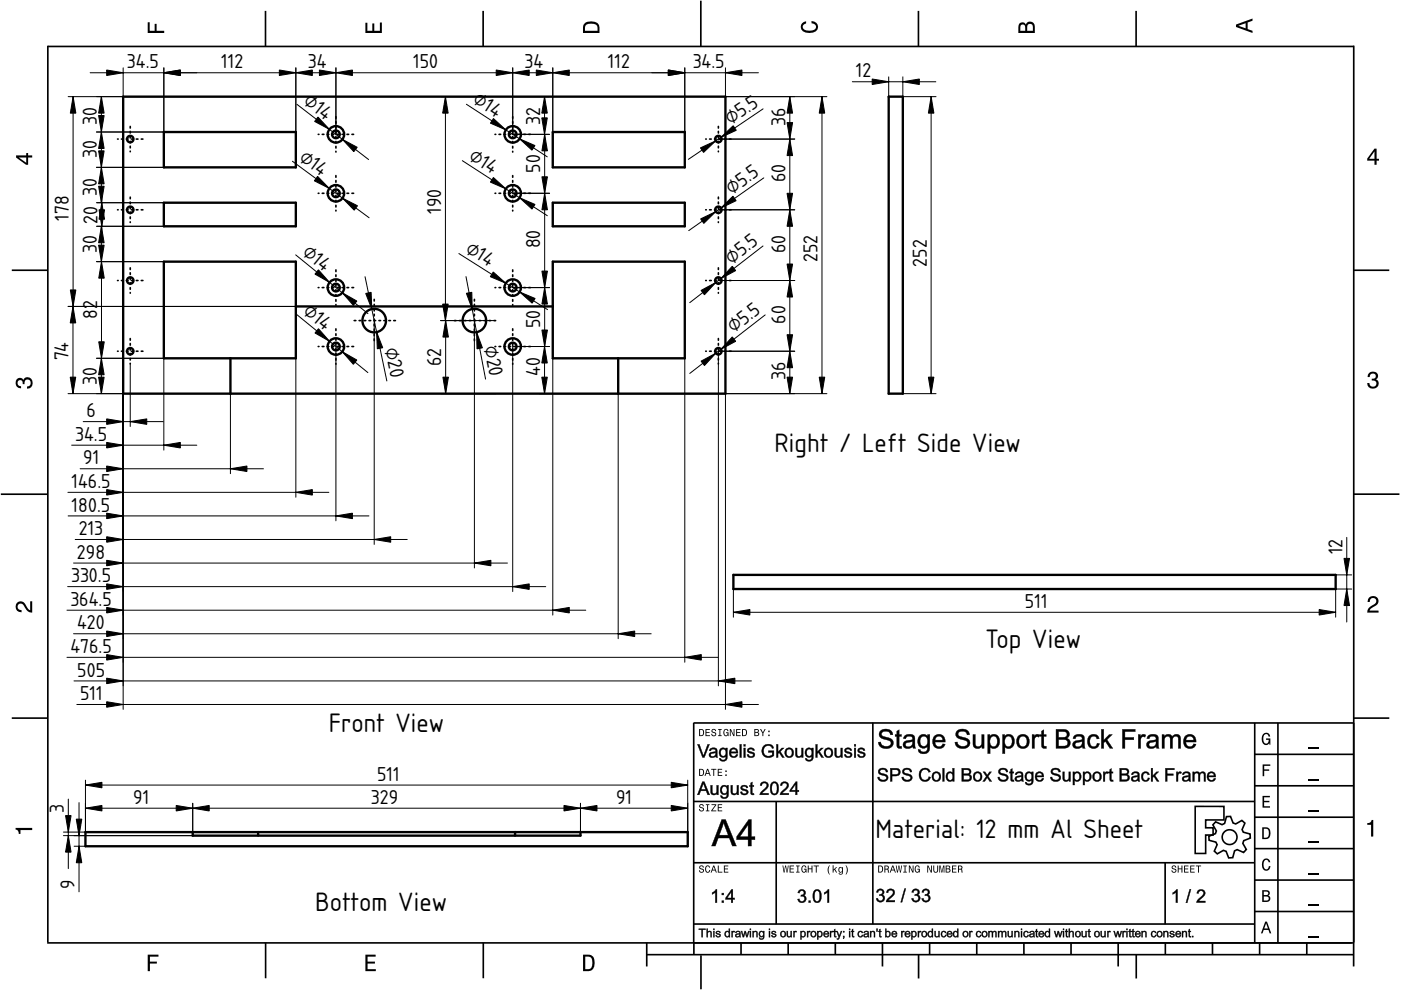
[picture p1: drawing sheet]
<svg xmlns="http://www.w3.org/2000/svg" width="297mm" height="210mm" viewBox="0 0 297 210" stroke-linecap="round" stroke-linejoin="round" font-family="sans-serif">
<defs><g id="words">
<g font-size="5.3">
<text x="164.2" y="95.8">Right / Left Side View</text>
<text x="209" y="137.3">Top View</text>
<text x="69.7" y="155.2">Front View</text>
<text x="185.6" y="177.7">Material: 12 mm Al Sheet</text>
<text x="66.8" y="193.1">Bottom View</text>
</g>
<g font-size="4">
<text x="26.9" y="14.5">34.5</text>
<text x="46.9" y="14.5">112</text>
<text x="65.2" y="14.5">34</text>
<text x="87.6" y="14.5">150</text>
<text x="111.2" y="14.5">34</text>
<text x="128.9" y="14.5">112</text>
<text x="146.9" y="14.5">34.5</text>
<text x="181.5" y="16.4">12</text>
<text x="64.2" y="21.8" transform="rotate(38 64.2 21.8)">⌀14</text>
<text x="100.1" y="21.7" transform="rotate(33 100.1 21.7)">⌀14</text>
<text x="20.6" y="26.6" transform="rotate(-90 20.6 26.6)">30</text>
<text x="114.5" y="26.6" transform="rotate(-90 114.5 26.6)">32</text>
<text x="154.9" y="26.6" transform="rotate(-34 154.9 26.6)">⌀5.5</text>
<text x="166.5" y="26.6" transform="rotate(-90 166.5 26.6)">36</text>
<text x="20.6" y="33.6" transform="rotate(-90 20.6 33.6)">30</text>
<text x="63.2" y="33.9" transform="rotate(36 63.2 33.9)">⌀14</text>
<text x="99.2" y="33.7" transform="rotate(33 99.2 33.7)">⌀14</text>
<text x="20.6" y="41.6" transform="rotate(-90 20.6 41.6)">30</text>
<text x="114.5" y="36.6" transform="rotate(-90 114.5 36.6)">50</text>
<text x="155.1" y="41.3" transform="rotate(-35 155.1 41.3)">⌀5.5</text>
<text x="166.5" y="38.6" transform="rotate(-90 166.5 38.6)">60</text>
<text x="14.6" y="46.8" transform="rotate(-90 14.6 46.8)">178</text>
<text x="20.6" y="47.6" transform="rotate(-90 20.6 47.6)">20</text>
<text x="93.5" y="45.3" transform="rotate(-90 93.5 45.3)">190</text>
<text x="20.6" y="53.6" transform="rotate(-90 20.6 53.6)">30</text>
<text x="63.9" y="53.8" transform="rotate(39 63.9 53.8)">⌀14</text>
<text x="98.5" y="53.3" transform="rotate(32 98.5 53.3)">⌀14</text>
<text x="114.5" y="52.7" transform="rotate(-90 114.5 52.7)">80</text>
<text x="166.5" y="53.6" transform="rotate(-90 166.5 53.6)">60</text>
<text x="155.1" y="56.1" transform="rotate(-38 155.1 56.1)">⌀5.5</text>
<text x="173.3" y="55.6" transform="rotate(-90 173.3 55.6)">252</text>
<text x="196.5" y="56.6" transform="rotate(-90 196.5 56.6)">252</text>
<text x="20.6" y="67.7" transform="rotate(-90 20.6 67.7)">82</text>
<text x="64.1" y="66.4" transform="rotate(39 64.1 66.4)">⌀14</text>
<text x="114.5" y="69.6" transform="rotate(-90 114.5 69.6)">50</text>
<text x="155.5" y="70.7" transform="rotate(-38 155.5 70.7)">⌀5.5</text>
<text x="166.5" y="68.6" transform="rotate(-90 166.5 68.6)">60</text>
<text x="14.5" y="76.4" transform="rotate(-90 14.5 76.4)">74</text>
<text x="81.6" y="74" transform="rotate(78 81.6 74)">⌀20</text>
<text x="93.6" y="77.6" transform="rotate(-90 93.6 77.6)">62</text>
<text x="102.7" y="73.6" transform="rotate(79 102.7 73.6)">⌀20</text>
<text x="20.6" y="81.6" transform="rotate(-90 20.6 81.6)">30</text>
<text x="114.5" y="79.7" transform="rotate(-90 114.5 79.7)">40</text>
<text x="166.5" y="80.6" transform="rotate(-90 166.5 80.6)">36</text>
<text x="18.3" y="88.5">6</text>
<text x="15.9" y="93.5">34.5</text>
<text x="17.7" y="98.5">91</text>
<text x="15.1" y="103.5">146.5</text>
<text x="15.2" y="108.5">180.5</text>
<text x="16.7" y="113.4">213</text>
<text x="16.3" y="118.4">298</text>
<text x="284.6" y="117.5" transform="rotate(-90 284.6 117.5)">12</text>
<text x="15.1" y="123.4">330.5</text>
<text x="14.9" y="128.4">364.5</text>
<text x="217.3" y="128.9">511</text>
<text x="16.3" y="133.4">420</text>
<text x="14.9" y="138.4">476.5</text>
<text x="16.4" y="143.4">505</text>
<text x="17" y="148.4">511</text>
<text x="79.9" y="165.5">511</text>
<text x="13.5" y="172.4" transform="rotate(-90 13.5 172.4)">3</text>
<text x="28.3" y="170.4">91</text>
<text x="78.6" y="170.4">329</text>
<text x="130.6" y="170.4">91</text>
<text x="15.8" y="188.4" transform="rotate(-90 15.8 188.4)">9</text>
</g>
</g></defs>
<g fill="none" stroke="#000" stroke-width=".35">
<path d="M10.1 9.9h277M10.1 9.7v190.1M56.3 2.3v7.5M102.4 2.3v7.5M148.6 .1v9.8M194.7 2.3v7.5M240.9 2.3v7.5M287 9.7v195.2M2.5 57.3h7.5M287.1 57.3h7.5M.2 104.8h10M287 104.8h9.7"/>
<path d="M2.5 152.3h7.5M147 153.3h140.1M147.1 153.3v46.7M185.1 153.2v42.8M266 159.9h21M266 153.3v46.7M270.9 153.3v46.7M287.1 152.3h7.5M147 169.9h119M164.6 169.9v26M266 179.9h21M266 173.3h21"/>
<path d="M266 166.6h21M10 199.9h277.1M56.3 199.9v7.5M102.5 199.9v7.5M137.1 199.9v5M147 195.9h119M147 182.9h119M147.1 199.9v2.5M157.1 199.9v2.5M167.1 199.9v2.5M177.1 199.9v2.5M187.1 199.9v5"/>
<path d="M197.1 199.9v2.5M207.1 199.9v2.5M217.1 199.9v2.5M227.1 199.9v2.5M237.1 199.9v5M247 182.9v13M247.1 199.9v2.5M257.1 199.9v2.5M266 193.3h21M266 186.6h21M267.1 199.9v2.5M277.1 199.9v2.5"/>
<path d="M137.1 202.4h150M148.6 202.6v7.2M194.8 202.4v5.1M240.9 202.4v5.1"/>
</g>
<g fill="#000">
<path d="M31.3 4.7h.4v1.8h1.1v-1.4h.4v1.4h1.6v.5h-3.5z" fill-rule="evenodd"/>
<path d="M77.5 4.8h.4v1.7h1v-1.5h.5v1.5h1.1v-1.7h.5v2.2h-3.5z" fill-rule="evenodd"/>
<path d="M124 4.9a2.19 2.19 0 0 0-.4 2.1h3.5v-1.2a1.42 1.42 0 0 0-1.7-1.3zM124.3 5.2a2.14 2.14 0 0 1 2.3 .3l.1 1h-2.7l.1-1z" fill-rule="evenodd"/>
<path d="M170.1 4.9l.8-.4v.5a.7 .7 0 0 0-.7 .5 .7 .7 0 0 0 .3 .8 1.69 1.69 0 0 0 2.5-.6 .9 .9 0 0 0-.9-.8v-.5a1.24 1.24 0 0 1 1.3 1.1 1.24 1.24 0 0 1-1 1.4 2.22 2.22 0 0 1-2.5-.7l-.1-.5z" fill-rule="evenodd"/>
<path d="M216.1 5l-.2 .8v1.2h3.5v-1.3a.98 .98 0 0 0-.7-1.1 .98 .98 0 0 0-1.2 .6 .84 .84 0 0 0-1.4-.2zM216.4 5.3a.54 .54 0 0 1 .7-.1 .54 .54 0 0 1 .3 .6v.7h-1.1zM217.9 5.2a.62 .62 0 0 1 .7-.1 .62 .62 0 0 1 .4 .6v.8h-1.2z" fill-rule="evenodd"/>
<path d="M262.1 5.2v.5l3.5 1.3v-.5l-1.1-.3v-1.4l1.1-.4v-.5zM262.6 5.5l1.5-.6v1.1z" fill-rule="evenodd"/>
<path d="M3.4 32.9v.5l2.1 1.5h.5v-1.5h.8v-.5h-.8v-.5h-.4v.5zM4 33.4h1.6v1.1z" fill-rule="evenodd"/>
<path d="M291.4 31.5l-1.5 2.1v.5h1.5v.8h.5v-.8h.5v-.4h-.5v-2.2zM291.4 32.1v1.6h-1.1z" fill-rule="evenodd"/>
<path d="M3.6 80.4a.86 .86 0 0 1 1.4 .1 1.06 1.06 0 0 1 1.2-.5 1.06 1.06 0 0 1 .7 1.2 1.1 1.1 0 0 1-1.2 1.2v-.5a.71 .71 0 0 0 .8-.9 .71 .71 0 0 0-1.3-.1v.6h-.4a.61 .61 0 0 0-.3-.8 .61 .61 0 0 0-.8 .2 .61 .61 0 0 0 .2 .8l.6 .2v.4a1.15 1.15 0 0 1-1.2-.6 1.15 1.15 0 0 1 .3-1.3z" fill-rule="evenodd"/>
<path d="M290.3 79.1a1.08 1.08 0 0 1 1.3-.2 1.08 1.08 0 0 1 .5 1.3l-.4 .2a1.06 1.06 0 0 1 .6 1.3 1.06 1.06 0 0 1-1.2 .7 1.1 1.1 0 0 1-1.2-1.2h.4a.71 .71 0 0 0 1 .8 .71 .71 0 0 0 .1-1.3h-.6v-.4a.61 .61 0 0 0 .8-.3 .61 .61 0 0 0-.2-.8 .61 .61 0 0 0-.8 .2l-.2 .5h-.4z" fill-rule="evenodd"/>
<path d="M3.6 127.8a1.22 1.22 0 0 1 2 .7l.4 .6 .4 .3v-1.9h.4v2.4a1.8 1.8 0 0 1-1.7-1.4 .71 .71 0 0 0-.9-.5 .71 .71 0 0 0-.5 .8 .71 .71 0 0 0 .9 .6v.4a1.18 1.18 0 0 1-1.2-.6 1.18 1.18 0 0 1 .2-1.4z" fill-rule="evenodd"/>
<path d="M290.3 126.7a1.18 1.18 0 0 1 1.9 .3 1.18 1.18 0 0 1-1 1.7l-.5 .3-.3 .5h1.9v.4h-2.4a1.8 1.8 0 0 1 1.4-1.7 .71 .71 0 0 0 .5-.9 .71 .71 0 0 0-.9-.5 .71 .71 0 0 0-.5 .8h-.4z" fill-rule="evenodd"/>
<path d="M148.2 154.6v1.5h.5a.77 .77 0 0 0 .6-.8 .77 .77 0 0 0-.6-.7zM148.4 154.8a.58 .58 0 0 1 .7 .5 .58 .58 0 0 1-.7 .6zM149.6 154.6v1.5h.9v-.2h-.7v-.5h.6v-.2h-.6v-.4h.7v-.2zM151 154.7a.53 .53 0 0 0 0 .6 .53 .53 0 0 0 .6 .2 .32 .32 0 0 1-.3 .5 .32 .32 0 0 1-.3-.4h-.2a.5 .5 0 0 0 .7 .5 .5 .5 0 0 0 .1-.8l-.4-.1a.28 .28 0 0 1-.1-.4 .28 .28 0 0 1 .4-.1 .28 .28 0 0 1 .1 .3h.2a.51 .51 0 0 0-.3-.4 .51 .51 0 0 0-.5 .1zM152.3 154.6v.2h.2v1.1h-.2v.2h.7v-.2h-.3v-1.1h.3v-.2zM153.5 154.7a.81 .81 0 0 0 .5 1.4l.3-.2 .2 .2v-.8h-.6v.1h.4l-.2 .5a.6 .6 0 0 1-.5-.6 .6 .6 0 0 1 .4-.6l.2 .3h.3l-.2-.3a.53 .53 0 0 0-.8 0zM154.7 154.6v1.5h.2v-1.3l.6 1.3h.2v-1.5h-.2v1.2l-.5-1.2zM156.1 154.6v1.5h.9v-.2h-.7v-.5h.6v-.2h-.6v-.4h.7v-.2zM157.3 154.6v1.5h.5a.77 .77 0 0 0 .6-.8 .77 .77 0 0 0-.6-.7zM157.5 154.8a.57 .57 0 0 1 .7 .5 .57 .57 0 0 1-.7 .6zM159.9 154.6v1.5h.6a.42 .42 0 0 0 .5-.3 .42 .42 0 0 0-.3-.5l.2-.2-.1-.4zM160.1 154.8h.3a.23 .23 0 0 1 .3 .2 .23 .23 0 0 1-.3 .2h-.3zM160.1 155.4h.4a.26 .26 0 0 1 .3 .2 .26 .26 0 0 1-.3 .3h-.4zM161.1 154.6l.5 .9v.6h.2v-.6l.5-.9h-.2l-.4 .7-.3-.7zM162.9 155.8v.3h.3v-.3zM162.9 154.9v.3h.3v-.3z" fill-rule="evenodd"/>
<path d="M267.8 155.7a.85 .85 0 0 1 .9-.3 .85 .85 0 0 1 .6 .8h-.3l-.1-.3a.49 .49 0 0 0-.4-.3 .49 .49 0 0 0-.5 .3 1.2 1.2 0 0 0 .4 1.8 .66 .66 0 0 0 .6-.8h-.6v-.3h.9v1.3h-.1l-.1-.3-.3 .3a.85 .85 0 0 1-1.2-.7v-1.1z" fill-rule="evenodd"/>
<path d="M3.3 175.5h3.5v.5h-2.5v.8h-.3a.77 .77 0 0 0-.7-.9z" fill-rule="evenodd"/>
<path d="M148.4 170.6a.53 .53 0 0 0 0 .6 .53 .53 0 0 0 .6 .2 .32 .32 0 0 1-.3 .5 .32 .32 0 0 1-.3-.4h-.2a.5 .5 0 0 0 .7 .6 .5 .5 0 0 0 .1-.9l-.4-.1a.28 .28 0 0 1-.1-.4 .28 .28 0 0 1 .4-.1 .28 .28 0 0 1 .1 .4h.2a.51 .51 0 0 0-.3-.5 .51 .51 0 0 0-.5 .1zM149.7 170.5v.2h.2v1.1h-.2v.2h.7v-.2h-.3v-1.1h.3v-.2zM150.8 170.5v.2h.8l-.8 1.3h1.1v-.2h-.9l.9-1.3zM152.2 170.5v1.5h.9v-.2h-.7v-.5h.6v-.1h-.6v-.5h.7v-.2z" fill-rule="evenodd"/>
<path d="M148.2 163v1.5h.5a.77 .77 0 0 0 .6-.7 .77 .77 0 0 0-.6-.8zM148.4 163.2a.58 .58 0 0 1 .7 .6 .58 .58 0 0 1-.7 .5zM149.9 163l-.5 1.5h.2l.1-.4h.6l.2 .4h.2l-.6-1.5zM150 163.2l.3 .7h-.5zM150.8 163v.2h.4v1.3h.2v-1.3h.5v-.2zM152.2 163v1.5h.9v-.2h-.7v-.5h.6v-.2h-.6v-.4h.7v-.2zM153.8 164.2v.3h.3v-.3zM153.8 163.4v.3h.3v-.3z" fill-rule="evenodd"/>
<path d="M267.7 168.7h1.5v.3h-1.2v.8h1.1v.3h-1.1v.8h1.3v.3h-1.6z" fill-rule="evenodd"/>
<path d="M267.7 162.1h1.6v.3h-1.3v.7h1.1v.3h-1.1v1.2h-.3z" fill-rule="evenodd"/>
<path d="M267.6 175.4v2.5h.8a1.37 1.37 0 0 0 .7-2.2 1.56 1.56 0 0 0-1.5-.3zM267.9 175.7a.98 .98 0 0 1 1.2 .7 .98 .98 0 0 1-.7 1.2h-.5z" fill-rule="evenodd"/>
<path d="M289.9 174.5a.77 .77 0 0 0 .9-.7h.4v3.6h-.5v-2.5h-.8z" fill-rule="evenodd"/>
<path d="M148.4 183.6a.53 .53 0 0 0 0 .6 .53 .53 0 0 0 .6 .2 .32 .32 0 0 1-.3 .5 .32 .32 0 0 1-.3-.4h-.2a.5 .5 0 0 0 .7 .6 .5 .5 0 0 0 .1-.9l-.4-.1a.28 .28 0 0 1-.1-.4 .28 .28 0 0 1 .4-.1 .28 .28 0 0 1 .1 .4h.2a.51 .51 0 0 0-.3-.5 .51 .51 0 0 0-.5 .1zM149.6 183.7l-.1 .2a.67 .67 0 0 0 .1 .9 .67 .67 0 0 0 .8 .1l.2-.4h-.2l-.2 .3a.6 .6 0 0 1-.5-.5 .6 .6 0 0 1 .5-.6l.2 .3h.2l-.2-.4a.5 .5 0 0 0-.8 .1zM151.2 183.5l-.5 1.5h.2l.1-.4h.6l.2 .4h.2l-.6-1.5zM151.3 183.7l.3 .7h-.5zM152.2 183.5v1.5h1v-.2h-.8v-1.3zM153.5 183.5v1.5h.9v-.2h-.7v-.5h.6v-.2h-.6v-.4h.7v-.2z" fill-rule="evenodd"/>
<path d="M165.9 183.5l.2 1.5h.2l.3-1.3 .2 1.3h.2l.2-1.5h-.1l-.2 1.3-.2-1.3h-.2l-.2 1.3-.2-1.3zM167.4 183.5v1.5h1v-.2h-.8v-.5h.7v-.2h-.7v-.4h.7v-.2zM168.8 183.5v.2h.3v1.1h-.3v.2h.7v-.2h-.2v-1.1h.2v-.2zM170 183.7a.82 .82 0 0 0 .6 1.3l.3-.2 .1 .2v-.8h-.5v.2h.3l-.2 .4a.6 .6 0 0 1-.5-.5 .6 .6 0 0 1 .5-.6l.2 .3h.2l-.2-.4a.53 .53 0 0 0-.8 .1zM171.3 183.5v1.5h.2v-.7h.6v.7h.2v-1.5h-.2v.6h-.6v-.6zM172.5 183.5v.2h.5v1.3h.2v-1.3h.4v-.2zM175.8 183.5a1.35 1.35 0 0 0 .2 1.9 1.84 1.84 0 0 1 0-1.9zM176.5 183.5v1.5h.2v-.4l.2-.2 .4 .6h.2l-.4-.7 .4-.5h-.2l-.6 .6v-.9zM177.9 184a.59 .59 0 0 0-.2 .7 .59 .59 0 0 0 .7 .3l.1-.2a.31 .31 0 0 1-.1 .5 .31 .31 0 0 1-.4-.2h-.2a.47 .47 0 0 0 .5 .4 .47 .47 0 0 0 .4-.5v-1.2h-.2v.2l-.3-.2zM178 184.1l.1-.1a.42 .42 0 0 1 .4 .4 .42 .42 0 0 1-.4 .5l-.1-.3zM179.3 183.5a1.85 1.85 0 0 1 0 1.9 1.22 1.22 0 0 0 0-1.9z" fill-rule="evenodd"/>
<path d="M186.2 183.5v1.5h.5a.77 .77 0 0 0 .6-.7 .77 .77 0 0 0-.6-.8zM186.4 183.7a.58 .58 0 0 1 .6 .6 .58 .58 0 0 1-.6 .5zM187.5 183.5v1.5h.2v-.6a.45 .45 0 0 1 .5 .1 .45 .45 0 0 1 .1 .5h.2l-.2-.7a.42 .42 0 0 0 .1-.5 .42 .42 0 0 0-.4-.3zM187.7 183.7h.3a.26 .26 0 0 1 .3 .2 .26 .26 0 0 1-.4 .3h-.2zM189.2 183.5l-.6 1.5h.2l.2-.4h.6l.1 .4h.2l-.5-1.5zM189.3 183.7l.2 .7h-.4zM189.9 183.5l.3 1.5h.2l.2-1.3 .2 1.3h.2l.3-1.5h-.2l-.2 1.3-.2-1.3h-.2l-.2 1.3-.2-1.3zM191.5 183.5v.2h.3v1.1h-.3v.2h.8v-.2h-.3v-1.1h.3v-.2zM192.7 183.5v1.5h.2v-1.2l.6 1.2h.2v-1.5h-.2v1.2l-.6-1.2zM194.1 183.7a.81 .81 0 0 0 .5 1.3l.3-.2 .1 .2v-.8h-.5v.2h.3l-.2 .4a.6 .6 0 0 1-.5-.5 .6 .6 0 0 1 .5-.6l.2 .3h.2l-.2-.4a.53 .53 0 0 0-.7 .1zM196.6 183.5v1.5h.2v-1.2l.6 1.2h.2v-1.5h-.2v1.2l-.6-1.2zM197.9 183.5v.9a.52 .52 0 0 0 .5 .6 .52 .52 0 0 0 .5-.6v-.9h-.2v.9a.33 .33 0 0 1-.3 .5 .33 .33 0 0 1-.3-.5v-.9zM199.2 183.5v1.5h.1v-1.4l.3 1.4h.2l.3-1.4v1.4h.1v-1.5h-.2l-.3 1.3-.3-1.3zM200.5 183.5v1.5h.6a.42 .42 0 0 0 .4-.3 .42 .42 0 0 0-.2-.5l.2-.2-.1-.4zM200.7 183.7h.3a.23 .23 0 0 1 .3 .2 .23 .23 0 0 1-.3 .2h-.3zM200.7 184.3h.3a.26 .26 0 0 1 .3 .3 .26 .26 0 0 1-.3 .2h-.3zM201.8 183.5v1.5h1v-.2h-.8v-.5h.7v-.2h-.7v-.4h.8v-.2zM203.1 183.5v1.5h.2v-.6a.45 .45 0 0 1 .5 .1 .45 .45 0 0 1 .1 .5h.2l-.2-.7a.42 .42 0 0 0 .1-.5 .42 .42 0 0 0-.4-.3zM203.3 183.7h.3a.26 .26 0 0 1 .3 .2 .26 .26 0 0 1-.4 .3h-.2z" fill-rule="evenodd"/>
<path d="M248.5 183.6a.53 .53 0 0 0 0 .6 .53 .53 0 0 0 .6 .2 .32 .32 0 0 1-.2 .5 .32 .32 0 0 1-.3-.4h-.2a.5 .5 0 0 0 .6 .6 .5 .5 0 0 0 .2-.9l-.4-.1a.28 .28 0 0 1-.1-.4 .28 .28 0 0 1 .3-.1 .28 .28 0 0 1 .2 .4h.2a.51 .51 0 0 0-.3-.5 .51 .51 0 0 0-.6 .1zM249.7 183.5v1.5h.2v-.7h.6v.7h.2v-1.5h-.2v.6h-.6v-.6zM251 183.5v1.5h1v-.2h-.8v-.5h.7v-.2h-.7v-.4h.8v-.2zM252.3 183.5v1.5h1v-.2h-.8v-.5h.7v-.2h-.7v-.4h.8v-.2zM253.5 183.5v.2h.5v1.3h.2v-1.3h.5v-.2z" fill-rule="evenodd"/>
<path d="M268.3 195.4l-1 2.5h.4l.2-.7h1l.3 .7h.3l-.9-2.5zM268.4 195.8l.4 1.1h-.7z" fill-rule="evenodd"/>
<path d="M267.6 188.7v2.5h1a.7 .7 0 0 0 .7-.5 .7 .7 0 0 0-.4-.8 .61 .61 0 0 0 .3-.8 .61 .61 0 0 0-.7-.4zM267.9 189h.6a.38 .38 0 0 1 .4 .4 .38 .38 0 0 1-.5 .4h-.5zM267.9 190.1h.6a.44 .44 0 0 1 .5 .4 .44 .44 0 0 1-.5 .4h-.6z" fill-rule="evenodd"/>
<path d="M267.8 182.3a.85 .85 0 0 1 .9-.3 .85 .85 0 0 1 .6 .8h-.3l-.1-.2a.47 .47 0 0 0-.4-.3 .47 .47 0 0 0-.4 .3 1.21 1.21 0 0 0 .4 1.7 .64 .64 0 0 0 .5-.7h.4a.89 .89 0 0 1-.8 1 .89 .89 0 0 1-1-.7v-1.1z" fill-rule="evenodd"/>
<path d="M31.3 202.4h2.3v.4h-1.8v1.1h1.5v.4h-1.5v1.6h-.5z" fill-rule="evenodd"/>
<path d="M77.5 202.4h2.1v.4h-1.7v1.1h1.6v.4h-1.6v1.2h1.8v.4h-2.2z" fill-rule="evenodd"/>
<path d="M123.6 202.4v3.5h1.2a1.42 1.42 0 0 0 1.3-1.7 1.38 1.38 0 0 0-1.3-1.8zM124.1 202.8l1 .1a1.89 1.89 0 0 1 0 2.5l-1 .1z" fill-rule="evenodd"/>
</g>
<path d="M277.3 158.6h2.2M277.3 178.6h2.2M277.3 172h2.2M277.3 165.3h2.2M277.3 198.6h2.2M277.3 192h2.2M277.3 185.3h2.2" fill="none" stroke="#000" stroke-width=".25"/>
<g fill="#000">
<path d="M186.7 154.9a1.61 1.61 0 0 1 2.6 .9l-.5 .1a.99 .99 0 0 0-.9-.8 .99 .99 0 0 0-1 .5l.3 .5 1 .2a1.23 1.23 0 0 1 1.3 1.4 1.23 1.23 0 0 1-1.6 1.1 1.42 1.42 0 0 1-1.7-1.5h.5a1.14 1.14 0 0 0 1 .9 1.14 1.14 0 0 0 1.2-.6l-.3-.5-1.7-.5a.96 .96 0 0 1-.2-1.7zM186.7 155a1.09 1.09 0 0 0-.1 1.2 1.09 1.09 0 0 0 1.1 .6l.7 .2a.66 .66 0 0 1 .5 .8 .66 .66 0 0 1-.8 .5 1.07 1.07 0 0 1-1.4-1l-.5 .1a1.66 1.66 0 0 0 1.5 1.3 1.66 1.66 0 0 0 1.7-1l-.1-.6-.6-.6-1.7-.5a.56 .56 0 0 1-.1-.7 .56 .56 0 0 1 .6-.3 .89 .89 0 0 1 1.3 .8h.5a1.55 1.55 0 0 0-2.6-.8zM190.1 155l.6-.3-.1 1h.6v.5l-.6-.1 .1 1.7a.31 .31 0 0 0 .1 .4 .31 .31 0 0 0 .4 0v.5a.79 .79 0 0 1-.8-.1 .79 .79 0 0 1-.3-.8v-1.7l-.4 .1v-.5h.4zM190.1 155l.1 .8-.4-.1v.4h.4v1.7a.68 .68 0 0 0 .2 .8 .68 .68 0 0 0 .8 0l-.1-.4a.35 .35 0 0 1-.4 0 .35 .35 0 0 1-.1-.4v-1.7h.5v-.4l-.5 .1v-1.1zM191.8 155.9a1.34 1.34 0 0 1 2.2 .5v1.7l.2 .6h-.6l-.1-.4a1.27 1.27 0 0 1-2.1-.2 1.23 1.23 0 0 1 1.6-1.2l.5-.1a.74 .74 0 0 0-.7-.7 .74 .74 0 0 0-.8 .6l-.5-.1zM191.9 156l-.4 .6h.5a.76 .76 0 0 1 .6-.6 .76 .76 0 0 1 .7 .3l.1-.1a.37 .37 0 0 1 .2 .4 .37 .37 0 0 1-.3 .3l-1.1 .2a.9 .9 0 0 0-.7 1 1.27 1.27 0 0 0 2 .1l.1 .5h.5l-.2-.6v-1.8a1.37 1.37 0 0 0-2-.3zM192.2 157.6a.5 .5 0 0 0 0 .7 .5 .5 0 0 0 .7-.1l.5-.3 .1-.7zM192.1 157.5l1.4-.4a.92 .92 0 0 1-.4 1.1 .92 .92 0 0 1-1.1-.1zM194.9 156a1.13 1.13 0 0 1 1.8 .1l-.1-.4h.6v2.6a1.35 1.35 0 0 1-.9 1.5 1.35 1.35 0 0 1-1.6-.6l-.1-.4 .5 .1a.79 .79 0 0 0 .8 .5 .79 .79 0 0 0 .7-.5v-.6a1.16 1.16 0 0 1-1.1 .4 1.16 1.16 0 0 1-.9-.9l-.1-.9zM195 156a1.47 1.47 0 0 0-.3 1.7 1.47 1.47 0 0 0 1.4 .9l.6-.4v.6a.8 .8 0 0 1-.6 .7 .8 .8 0 0 1-.8-.2l-.2-.3-.4-.1a1.25 1.25 0 0 0 1.5 .9 1.25 1.25 0 0 0 .9-1.5v-2.6h-.4v.5a1.11 1.11 0 0 0-1.7-.2zM195.3 156.4a1.15 1.15 0 0 0 .6 1.8 1.09 1.09 0 0 0 .7-1 1.09 1.09 0 0 0-.7-1.1zM195.3 156.3a.85 .85 0 0 1 1-.1 .85 .85 0 0 1 .4 1 .88 .88 0 0 1-.8 1.1 .88 .88 0 0 1-.9-1.1zM198.1 156.1a1.38 1.38 0 0 1 1.6-.3 1.38 1.38 0 0 1 .7 1.6l-2.1-.1a.83 .83 0 0 0 .6 1 .83 .83 0 0 0 1-.6h.5a1.2 1.2 0 0 1-1.6 1 1.62 1.62 0 0 1-.7-2.6zM198.1 156.1a1.47 1.47 0 0 0-.1 2 1.47 1.47 0 0 0 1.9 .3l.5-.6-.5-.1a.85 .85 0 0 1-1.1 .6 .85 .85 0 0 1-.6-1h2.2a1.32 1.32 0 0 0-.7-1.4 1.32 1.32 0 0 0-1.6 .2zM198.5 156.3l-.2 .6h1.5a.76 .76 0 0 0-.4-.7 .76 .76 0 0 0-.9 .1zM198.5 156.3l.6-.3 .4 .2 .3 .3 .1 .5h-1.7zM202.9 154.9a1.61 1.61 0 0 1 2.7 .9l-.6 .1a.99 .99 0 0 0-.8-.8 .99 .99 0 0 0-1 .5l.3 .5 1 .2a1.23 1.23 0 0 1 1.2 1.4 1.23 1.23 0 0 1-1.5 1.1 1.42 1.42 0 0 1-1.7-1.5h.5a1.14 1.14 0 0 0 .9 .9 1.14 1.14 0 0 0 1.2-.6l-.2-.5-1.7-.5a.96 .96 0 0 1-.3-1.7zM203 155a1.09 1.09 0 0 0-.2 1.2 1.09 1.09 0 0 0 1.2 .6l.7 .2a.66 .66 0 0 1 .5 .8 .66 .66 0 0 1-.8 .5 1.07 1.07 0 0 1-1.4-1l-.5 .1a1.66 1.66 0 0 0 1.4 1.3 1.66 1.66 0 0 0 1.7-1v-.6l-.6-.6-1.7-.5a.56 .56 0 0 1-.2-.7 .56 .56 0 0 1 .7-.3 .89 .89 0 0 1 1.2 .8h.5a1.55 1.55 0 0 0-2.5-.8zM206.2 155.7h.6v2.2a.71 .71 0 0 0 .9 .3 .71 .71 0 0 0 .4-.9v-1.6h.6v3h-.5v-.5a1.05 1.05 0 0 1-1 .6 1.05 1.05 0 0 1-.9-.8zM206.3 155.7v1.9a1 1 0 0 0 .7 1.1 1 1 0 0 0 1.2-.6v.6h.4v-3h-.4v1.6a.77 .77 0 0 1-.7 1 .77 .77 0 0 1-.8-.9l.1-1.7zM209.4 155.7h.5v.4a1.16 1.16 0 0 1 1.3-.4 1.16 1.16 0 0 1 .8 1.2 1.31 1.31 0 0 1-.5 1.6 1.31 1.31 0 0 1-1.6-.1l.1 1.4h-.6zM209.4 155.7v4.1h.5v-1.6a1.18 1.18 0 0 0 1.4 .3 1.18 1.18 0 0 0 .6-1.3 1.15 1.15 0 0 0-.6-1.4 1.15 1.15 0 0 0-1.5 .5l.1-.6zM210.2 156.4a1.2 1.2 0 0 0 .5 1.9 1.16 1.16 0 0 0 .7-1.1 1.16 1.16 0 0 0-.7-1.1zM210.1 156.3a.83 .83 0 0 1 1-.1 .83 .83 0 0 1 .4 1 .88 .88 0 0 1-.8 1.2 .88 .88 0 0 1-.9-1.2zM212.5 155.7h.6l-.1 .4a1.16 1.16 0 0 1 1.4-.4 1.16 1.16 0 0 1 .7 1.2 1.31 1.31 0 0 1-.4 1.6 1.31 1.31 0 0 1-1.7-.1l.1 1.4h-.6zM212.6 155.7v4.1h.5l-.1-1.6a1.18 1.18 0 0 0 1.5 .3 1.18 1.18 0 0 0 .5-1.3 1.15 1.15 0 0 0-.6-1.4 1.15 1.15 0 0 0-1.4 .5v-.6zM213.3 156.4a1.2 1.2 0 0 0 .5 1.9 1.16 1.16 0 0 0 .7-1.1 1.16 1.16 0 0 0-.7-1.1zM213.2 156.3a.83 .83 0 0 1 1.1-.1 .83 .83 0 0 1 .3 1 .88 .88 0 0 1-.8 1.2 .88 .88 0 0 1-.8-1.2zM215.9 156a1.52 1.52 0 0 1 2.4 1 1.52 1.52 0 0 1-2 1.7 1.73 1.73 0 0 1-.4-2.7zM216 156a1.52 1.52 0 0 0-.4 1.8 1.52 1.52 0 0 0 1.7 .8 1.48 1.48 0 0 0 .8-2.1 1.48 1.48 0 0 0-2.1-.5zM216.3 156.4a1.07 1.07 0 0 0-.2 1.2 1.07 1.07 0 0 0 1 .6 1.09 1.09 0 0 0 .6-1.2 1.09 1.09 0 0 0-1-.8zM216.2 156.3a.98 .98 0 0 1 1.3 0 .98 .98 0 0 1 .2 1.2 .9 .9 0 0 1-1 .8 .9 .9 0 0 1-.7-1.1zM218.8 155.7h.5v.5a.68 .68 0 0 1 .5-.5 .68 .68 0 0 1 .6 .2l-.1 .5a.55 .55 0 0 0-.9 .2v2.1h-.6zM218.8 155.7v3h.5v-1.6a.66 .66 0 0 1 .1-.8 .66 .66 0 0 1 .8 0l.2-.4a.76 .76 0 0 0-1.2 .3l.1-.5zM220.8 155l.6-.3-.1 1h.5v.5l-.5-.1 .1 1.7a.31 .31 0 0 0 .1 .4 .31 .31 0 0 0 .3 0l.1 .5a.79 .79 0 0 1-.8-.1 .79 .79 0 0 1-.3-.8v-1.7l-.4 .1v-.5h.4zM220.8 155l.1 .8-.4-.1v.4h.4v1.7a.68 .68 0 0 0 .2 .8 .68 .68 0 0 0 .8 0l-.1-.4a.35 .35 0 0 1-.4 0 .35 .35 0 0 1-.1-.4v-1.7h.5v-.4l-.5 .1v-1.1zM223.9 154.6h1.5a1.04 1.04 0 0 1 1.3 .6 1.04 1.04 0 0 1-.5 1.3 1.1 1.1 0 0 1 .8 1.2 1.1 1.1 0 0 1-1.1 1h-2zM223.9 154.6v4.1l1.5-.1a1.09 1.09 0 0 0 1.4-.7 1.09 1.09 0 0 0-.7-1.4 .98 .98 0 0 0 .5-1.2 .98 .98 0 0 0-1.2-.6zM224.4 155.1v1.2h.9a.63 .63 0 0 0 .9-.6 .63 .63 0 0 0-1-.5zM224.4 155.1h.8a.69 .69 0 0 1 1 .3 .69 .69 0 0 1-.4 .9l-1.4 .1zM224.4 156.8v1.4l1-.1a.7 .7 0 0 0 1-.7 .7 .7 0 0 0-1-.6zM224.4 156.8h1a.74 .74 0 0 1 1 .4 .74 .74 0 0 1-.6 1h-1.4zM227.8 155.9a1.34 1.34 0 0 1 2.2 .5v1.7l.2 .6h-.7v-.4a1.27 1.27 0 0 1-2.1-.2 1.23 1.23 0 0 1 1.5-1.2l.5-.1a.74 .74 0 0 0-.6-.7 .74 .74 0 0 0-.8 .6l-.6-.1zM227.9 156l-.4 .6h.5a.76 .76 0 0 1 .5-.6 .76 .76 0 0 1 .8 .3v-.1a.37 .37 0 0 1 .2 .4 .37 .37 0 0 1-.3 .3l-1.1 .2a.9 .9 0 0 0-.6 1 1.27 1.27 0 0 0 2 .1l.1 .5h.5l-.2-.6v-1.8a1.37 1.37 0 0 0-2-.3zM228.1 157.6a.5 .5 0 0 0 .1 .7 .5 .5 0 0 0 .7-.1l.5-.3v-.7zM228.1 157.5l1.4-.4a.92 .92 0 0 1-.4 1.1 .92 .92 0 0 1-1.2-.1zM231 156a1.21 1.21 0 0 1 1.2-.4 1.21 1.21 0 0 1 .8 1l-.4 .1a.78 .78 0 0 0-1-.6 .78 .78 0 0 0-.5 1.1 .77 .77 0 0 0 .5 1.1 .77 .77 0 0 0 1-.8l.5 .1a1.31 1.31 0 0 1-1.5 1.2 1.31 1.31 0 0 1-1.1-1.6l.2-.8zM231 156a1.48 1.48 0 0 0-.3 1.9 1.48 1.48 0 0 0 1.7 .7l.4-.4 .3-.5-.5-.1a.78 .78 0 0 1-.8 .8 .78 .78 0 0 1-.8-.8 1 1 0 0 1 .1-1.2 1 1 0 0 1 1.1-.3l.4 .6 .4-.1a1.22 1.22 0 0 0-2-.6zM233.5 154.6h.5v2.3l1.2-1.2h.7l-1.2 1.1 1.3 1.9h-.7l-.9-1.5-.4 .3v1.2h-.5zM233.5 154.6v4.1h.5v-1.2l.4-.4 .9 1.6h.6l-1.3-1.9 1.2-1.1h-.6l-1.2 1.3v-2.4zM237.9 154.6h2.8v.6l-2.2-.1v1.3l1.9-.1v.6l-1.9-.1v1.9h-.6zM238 154.6v4.1h.5v-1.9h1.9v-.4h-1.9v-1.3h2.2v-.5zM241.3 155.7h.5v.5a.68 .68 0 0 1 .5-.5 .68 .68 0 0 1 .7 .2l-.2 .5a.55 .55 0 0 0-.9 .2v2.1h-.6zM241.3 155.7v3h.5v-1.6a.67 .67 0 0 1 .2-.7 .67 .67 0 0 1 .7-.1l.2-.4a.76 .76 0 0 0-1.2 .3l.1-.5zM243.5 155.9a1.34 1.34 0 0 1 2.1 .5l.1 1.7 .1 .6h-.6l-.1-.4a1.27 1.27 0 0 1-2-.2 1.23 1.23 0 0 1 1.5-1.2l.5-.1a.74 .74 0 0 0-.7-.7 .74 .74 0 0 0-.8 .6l-.5-.1zM243.5 156l-.3 .6h.4a.76 .76 0 0 1 .6-.6 .76 .76 0 0 1 .8 .3v-.1a.37 .37 0 0 1 .2 .4 .37 .37 0 0 1-.3 .3l-1.1 .2a.9 .9 0 0 0-.7 1 1.27 1.27 0 0 0 2.1 .1v.5h.6l-.2-.6v-1.8a1.37 1.37 0 0 0-2.1-.3zM243.8 157.6a.5 .5 0 0 0 0 .7 .5 .5 0 0 0 .7-.1l.5-.3 .1-.7zM243.7 157.5l1.4-.4a.92 .92 0 0 1-.4 1.1 .92 .92 0 0 1-1.1-.1zM246.3 155.7h.6l-.1 .5a.98 .98 0 0 1 1.8 0h-.1a.97 .97 0 0 1 1.1-.5 .97 .97 0 0 1 .8 1v2h-.6v-1.9a.6 .6 0 0 0-.7-.7 .6 .6 0 0 0-.5 .9v1.7h-.5v-1.9a.59 .59 0 0 0-.7-.7 .59 .59 0 0 0-.5 .8v1.8h-.6zM246.4 155.7v3h.5l-.1-1.6a.72 .72 0 0 1 .4-.9 .72 .72 0 0 1 .9 .4v2.1h.5v-1.7a.68 .68 0 0 1 .5-.9 .68 .68 0 0 1 .8 .7l-.1 1.9h.5v-2a.91 .91 0 0 0-.7-1 .91 .91 0 0 0-1.1 .6 .94 .94 0 0 0-.9-.6 .94 .94 0 0 0-.8 .6v-.6zM251.3 156.1a1.38 1.38 0 0 1 1.6-.3 1.38 1.38 0 0 1 .7 1.6l-2.1-.1a.83 .83 0 0 0 .6 1 .83 .83 0 0 0 1-.6h.5a1.2 1.2 0 0 1-1.6 1 1.62 1.62 0 0 1-.7-2.6zM251.3 156.1a1.47 1.47 0 0 0-.1 2 1.47 1.47 0 0 0 1.9 .3l.5-.6-.5-.1a.85 .85 0 0 1-1.1 .6 .85 .85 0 0 1-.6-1h2.1a1.32 1.32 0 0 0-.6-1.4 1.32 1.32 0 0 0-1.6 .2zM251.7 156.3l-.3 .6h1.6a.76 .76 0 0 0-.4-.7 .76 .76 0 0 0-.9 .1zM251.7 156.3l.6-.3 .4 .2 .3 .3 .1 .5h-1.7z"/>
<path d="M186.7 155a1.58 1.58 0 0 1 2.6 .8h-.5a1.01 1.01 0 0 0-.9-.8 1.01 1.01 0 0 0-1 .6l.3 .5a3 3 0 0 1 2.1 1 1.33 1.33 0 0 1-1.7 1.6 1.37 1.37 0 0 1-1.4-1.3l.5-.1a1.15 1.15 0 0 0 1 .9 1.15 1.15 0 0 0 1.2-.6 1.51 1.51 0 0 0-1.5-.9 1.04 1.04 0 0 1-.9-.6 1.04 1.04 0 0 1 .2-1.1zM190.1 155l.5-.3v1h.5v.4h-.5v1.7a.33 .33 0 0 0 .1 .4 .33 .33 0 0 0 .4 0l.1 .5a.73 .73 0 0 1-.8-.1 .73 .73 0 0 1-.3-.8v-1.7h-.3v-.4h.3zM191.9 156a1.41 1.41 0 0 1 2 .3l.2 2.4h-.5l-.1-.4a1.2 1.2 0 0 1-2-.4 1.27 1.27 0 0 1 1.5-1h.3a.41 .41 0 0 0 .1-.5 .41 .41 0 0 0-.4-.3l-.7 .1-.3 .4h-.5zM192.1 157.5a.54 .54 0 0 0 .1 .8 .54 .54 0 0 0 .7 0 .9 .9 0 0 0 .6-1.1zM195 156a1.15 1.15 0 0 1 1.7 .1v-.4h.4v2.6a1.32 1.32 0 0 1-.8 1.5 1.32 1.32 0 0 1-1.6-.6v-.3l.4 .1a.82 .82 0 0 0 1.1 .4 .82 .82 0 0 0 .4-1.1 1.26 1.26 0 0 1-1.5 .1 1.26 1.26 0 0 1-.5-1.5zM195.3 156.4a1.08 1.08 0 0 0-.3 1.2 1.08 1.08 0 0 0 1.1 .6 1.1 1.1 0 0 0 .6-1.2 1.1 1.1 0 0 0-1-.9zM198.1 156.1a1.36 1.36 0 0 1 1.6-.3 1.36 1.36 0 0 1 .7 1.5h-2.2a.85 .85 0 0 0 .7 1 .85 .85 0 0 0 1-.6l.5 .1a1.43 1.43 0 0 1-2 .8 1.43 1.43 0 0 1-.6-2zM198.5 156.3l-.2 .6h1.6a.8 .8 0 0 0-.5-.7 .8 .8 0 0 0-.9 .1zM202.9 155a1.58 1.58 0 0 1 2.6 .8h-.5a1.01 1.01 0 0 0-.9-.8 1.01 1.01 0 0 0-1 .6l.3 .5a3 3 0 0 1 2.2 1 1.33 1.33 0 0 1-1.8 1.6 1.37 1.37 0 0 1-1.3-1.3l.5-.1a1.15 1.15 0 0 0 1 .9 1.15 1.15 0 0 0 1.2-.6 1.51 1.51 0 0 0-1.6-.9 1.04 1.04 0 0 1-.9-.6 1.04 1.04 0 0 1 .2-1.1zM206.3 155.7h.5v1.7a.73 .73 0 0 0 .7 .9 .73 .73 0 0 0 .7-1v-1.6h.4v3h-.4v-.5a1.03 1.03 0 0 1-1.2 .5 1.03 1.03 0 0 1-.7-1.1zM209.4 155.7h.5v.4a1.19 1.19 0 0 1 1.4-.3 1.19 1.19 0 0 1 .7 1.4 1.22 1.22 0 0 1-.6 1.3 1.22 1.22 0 0 1-1.5-.1v1.4h-.5zM210.1 156.4a1.23 1.23 0 0 0 .6 1.9 1.2 1.2 0 0 0 .8-1.1 1.2 1.2 0 0 0-.8-1.1zM212.6 155.7h.4v.4a1.19 1.19 0 0 1 1.5-.3 1.19 1.19 0 0 1 .6 1.4 1.22 1.22 0 0 1-.6 1.3 1.22 1.22 0 0 1-1.4-.1v1.4h-.5zM213.3 156.4a1.23 1.23 0 0 0 .5 1.9 1.2 1.2 0 0 0 .8-1.1 1.2 1.2 0 0 0-.8-1.1zM216 156a1.47 1.47 0 0 1 2.3 1 1.47 1.47 0 0 1-2 1.6 1.69 1.69 0 0 1-.3-2.6zM216.3 156.4a1.12 1.12 0 0 0-.3 1.2 1.12 1.12 0 0 0 1.1 .7 1.13 1.13 0 0 0 .7-1.3 1.13 1.13 0 0 0-1.2-.9zM218.8 155.7h.5v.5a.71 .71 0 0 1 1.1-.4l-.2 .5a.65 .65 0 0 0-.7 .1 .65 .65 0 0 0-.2 .7v1.6h-.5zM220.8 155l.5-.3v1h.5v.4h-.5v1.7a.33 .33 0 0 0 .1 .4 .33 .33 0 0 0 .4 0l.1 .5a.73 .73 0 0 1-.8-.1 .73 .73 0 0 1-.3-.8v-1.7h-.3v-.4h.3zM223.9 154.6h1.5a1.02 1.02 0 0 1 1.2 .6 1.02 1.02 0 0 1-.4 1.3 1.13 1.13 0 0 1 .6 1.4 1.13 1.13 0 0 1-1.4 .8h-1.5zM224.4 155.1v1.2h.9a.67 .67 0 0 0 .9-.6 .67 .67 0 0 0-1-.6zM224.4 156.8v1.4h1a.74 .74 0 0 0 1-.8 .74 .74 0 0 0-1-.6zM227.8 156a1.41 1.41 0 0 1 2.1 .3l.2 2.4h-.5l-.1-.4a1.2 1.2 0 0 1-2.1-.4 1.27 1.27 0 0 1 1.5-1h.3a.41 .41 0 0 0 .2-.5 .41 .41 0 0 0-.4-.3l-.8 .1-.2 .4h-.5zM228.1 157.5a.54 .54 0 0 0 0 .8 .54 .54 0 0 0 .8 0 .9 .9 0 0 0 .5-1.1zM231 156a1.24 1.24 0 0 1 2 .6l-.4 .1a.8 .8 0 0 0-1.1-.6 .8 .8 0 0 0-.4 1.1 .8 .8 0 0 0 .5 1.1 .8 .8 0 0 0 1-.7l.5 .1a1.32 1.32 0 0 1-1.7 1 1.32 1.32 0 0 1-.8-1.8zM233.5 154.6h.5v2.3l1.2-1.2h.6l-1.1 1.1 1.2 1.9h-.6l-.9-1.5-.4 .3v1.2h-.5zM238 154.6h2.7v.5h-2.2v1.3h1.9v.4h-1.9v1.9h-.5zM241.3 155.7h.5v.5a.71 .71 0 0 1 1.1-.4l-.2 .5a.65 .65 0 0 0-.7 .1 .65 .65 0 0 0-.2 .7v1.6h-.5zM243.5 156a1.41 1.41 0 0 1 2.1 .3l.2 2.4h-.6l-.1-.4a1.2 1.2 0 0 1-2-.4 1.27 1.27 0 0 1 1.5-1h.3a.41 .41 0 0 0 .2-.5 .41 .41 0 0 0-.5-.3l-.7 .1-.3 .4h-.4zM243.8 157.5a.54 .54 0 0 0 0 .8 .54 .54 0 0 0 .7 0 .9 .9 0 0 0 .6-1.1zM246.4 155.7h.4v.5a.98 .98 0 0 1 1.7 0 .95 .95 0 0 1 1.1-.5 .95 .95 0 0 1 .7 1v2h-.5v-1.9a.64 .64 0 0 0-.7-.7 .64 .64 0 0 0-.5 .9v1.7h-.5v-1.9a.63 .63 0 0 0-.7-.7 .63 .63 0 0 0-.5 .8v1.8h-.5zM251.3 156.1a1.36 1.36 0 0 1 1.6-.3 1.36 1.36 0 0 1 .7 1.5h-2.2a.85 .85 0 0 0 .7 1 .85 .85 0 0 0 1-.6l.5 .1a1.43 1.43 0 0 1-2 .8 1.43 1.43 0 0 1-.6-2zM251.7 156.3l-.3 .6h1.7a.8 .8 0 0 0-.5-.7 .8 .8 0 0 0-.9 .1z"/>
<path d="M148.9 165.7h.4l1.2 2.9h-.5l-.3-.9h-1.1l-.3 .9h-.5zM148.9 165.7l-1 2.8h.4l.2-.9h1.2l.3 .9h.5l-1.2-2.8zM149.1 166l-.4 1.4h.9zM149.1 166l.6 1.4h-1.1zM150.6 166.5h.5l-.1 1.5a.49 .49 0 0 0 .7 .2 .49 .49 0 0 0 .2-.6v-1.1h.4v2.1h-.3v-.4a.73 .73 0 0 1-.7 .4 .73 .73 0 0 1-.6-.5zM150.7 166.5v1.3a.68 .68 0 0 0 .5 .8 .68 .68 0 0 0 .8-.5v.4h.3v-2h-.3v1.1a.55 .55 0 0 1-.5 .7 .55 .55 0 0 1-.5-.7v-1.1zM152.9 166.7a.77 .77 0 0 1 1.2 .1v-.3h.4v1.7a.91 .91 0 0 1-.7 1.2 .91 .91 0 0 1-1.1-.8l.4 .1a.53 .53 0 0 0 .5 .3 .53 .53 0 0 0 .5-.3v-.4a.81 .81 0 0 1-.9 .2 .81 .81 0 0 1-.5-.7v-.7zM153 166.7a.93 .93 0 0 0-.2 1.3 .93 .93 0 0 0 1.3 .2l.1 .1a.61 .61 0 0 1-.2 .7 .61 .61 0 0 1-.8 0l-.1-.3h-.3a.86 .86 0 0 0 1 .6 .86 .86 0 0 0 .6-1.1l.1-1.7h-.4l.1 .4a.76 .76 0 0 0-1.2-.2zM153.2 167a.65 .65 0 0 0-.1 .8 .65 .65 0 0 0 .9 .2 .65 .65 0 0 0 .1-.8 .65 .65 0 0 0-.9-.2zM153.2 166.9a.74 .74 0 0 1 1.1 .4 .74 .74 0 0 1-.7 1 .82 .82 0 0 1-.4-1.4zM154.9 166.5h.4v1.5a.49 .49 0 0 0 .6 .2 .49 .49 0 0 0 .3-.6v-1.1h.4v2.1h-.4l.1-.4a.73 .73 0 0 1-.7 .4 .73 .73 0 0 1-.7-.5zM155 166.5v1.3a.68 .68 0 0 0 .5 .8 .68 .68 0 0 0 .8-.5v.4h.3v-2h-.4l.1 1.1a.55 .55 0 0 1-.5 .7 .55 .55 0 0 1-.5-.7v-1.1zM157.1 166.7l.2-.1a.85 .85 0 0 1 1.3 .5h-.4a.41 .41 0 0 0-.4-.3 .41 .41 0 0 0-.4 .3l.4 .2a.68 .68 0 0 1 .9 .7 .68 .68 0 0 1-.9 .6 .71 .71 0 0 1-.8-.7l.3-.1a.5 .5 0 0 0 .4 .4 .5 .5 0 0 0 .6-.2l-.2-.2a.92 .92 0 0 1-1.1-.9zM157.2 166.7a.6 .6 0 0 0 0 .7 .6 .6 0 0 0 .7 .2l.4 .2a.5 .5 0 0 1-.5 .5 .5 .5 0 0 1-.5-.4h-.3a.82 .82 0 0 0 .8 .6 .82 .82 0 0 0 .8-.7l-.3-.3-1-.4a.48 .48 0 0 1 .5-.4 .48 .48 0 0 1 .5 .4l.3-.1a.88 .88 0 0 0-1.4-.3zM159.1 166l.4-.3v.8h.4v.3h-.4v1.3l.4 .1v.3a.57 .57 0 0 1-.6 0 .57 .57 0 0 1-.2-.6l.1-1.1h-.3v-.3h.3zM159.2 166v.6l-.3-.1v.3l.3-.1v1.2a.46 .46 0 0 0 .1 .5 .46 .46 0 0 0 .6 .1l-.1-.2a.27 .27 0 0 1-.3-.1 .27 .27 0 0 1-.1-.3v-1.2l.4 .1v-.3l-.4 .1 .1-.8zM161.4 165.9a.95 .95 0 0 1 1.5 .2 .95 .95 0 0 1-.5 1.4l-.8 .7h1.4v.4h-1.9l.2-.7 .9-.9a.51 .51 0 0 0 .4-.6 .51 .51 0 0 0-.6-.3 .51 .51 0 0 0-.4 .5h-.5zM161.5 166l-.3 .5 .3 .1a.58 .58 0 0 1 .9-.5 .58 .58 0 0 1-.1 1l-.9 .8-.3 .6h1.8v-.3h-1.4l.6-.6a1.03 1.03 0 0 0 .4-1.7l-.7-.1zM163.7 165.9a1.03 1.03 0 0 1 1.2 .1 1.03 1.03 0 0 1 .2 1.2 1.05 1.05 0 0 1-.2 1.1 1.05 1.05 0 0 1-1.2 .2 2.15 2.15 0 0 1 0-2.6zM163.7 165.9a2.28 2.28 0 0 0-.1 2.4 .89 .89 0 0 0 1 .1 .89 .89 0 0 0 .4-.9 1.19 1.19 0 0 0-1-1.7zM163.8 166.2a2.18 2.18 0 0 0 .3 2h.2a1.71 1.71 0 0 0 0-2.1zM163.9 166.1l.4-.1a1.73 1.73 0 0 1 0 2.3h-.3a1.87 1.87 0 0 1-.1-2.2zM165.7 165.9a.95 .95 0 0 1 1.5 .2 .95 .95 0 0 1-.6 1.4l-.7 .7h1.4v.4h-2l.3-.7 .9-.9a.51 .51 0 0 0 .3-.6 .51 .51 0 0 0-.6-.3 .51 .51 0 0 0-.4 .5h-.4zM165.7 166l-.3 .5 .4 .1a.58 .58 0 0 1 .9-.5 .58 .58 0 0 1-.1 1l-.9 .8-.3 .6h1.8v-.3h-1.4l.6-.6a1.03 1.03 0 0 0 .4-1.7l-.7-.1zM168.7 165.7h.3v1.8h.4v.4h-.4v.7h-.4l.1-.7h-1.3v-.4zM168.7 165.7l-1.2 1.8v.4l1.2-.1v.7h.3v-.7l.4 .1v-.4l-.4 .1v-1.9zM168.6 166.3l-.8 1.3 .9-.1zM168.7 166.2v1.4h-1z"/>
<path d="M148.9 165.7h.4l1.2 2.8h-.5l-.3-.8h-1.1l-.3 .8h-.4zM149.1 166l-.4 1.4h.9zM150.7 166.5h.3v1.1a.5 .5 0 0 0 .5 .7 .5 .5 0 0 0 .5-.7v-1.1h.3v2h-.3v-.3a.71 .71 0 0 1-.9 .3 .71 .71 0 0 1-.4-.7zM153 166.7l.6-.2 .5 .3v-.3h.4v1.7a.88 .88 0 0 1-.7 1.1 .88 .88 0 0 1-1-.6h.3a.57 .57 0 0 0 .7 .3 .57 .57 0 0 0 .3-.7 .97 .97 0 0 1-1.3-.3 .97 .97 0 0 1 .2-1.3zM153.2 166.9a.72 .72 0 0 0-.2 .9 .72 .72 0 0 0 .9 .4 .7 .7 0 0 0 .3-1 .7 .7 0 0 0-1-.3zM155 166.5h.3v1.1a.5 .5 0 0 0 .5 .7 .5 .5 0 0 0 .4-.7v-1.1h.4v2h-.3v-.3a.71 .71 0 0 1-.9 .3 .71 .71 0 0 1-.4-.7zM157.2 166.7a.87 .87 0 0 1 1.4 .3l-.4 .1a.4 .4 0 0 0-.4-.4 .4 .4 0 0 0-.3 .5h.1a.86 .86 0 0 1 1 .9 .89 .89 0 0 1-.9 .5 .89 .89 0 0 1-.7-.7h.3a.45 .45 0 0 0 .5 .5 .45 .45 0 0 0 .4-.6l-.1-.1a.89 .89 0 0 1-1.1-.8zM159.2 166l.3-.2v.7h.3v.3h-.3v1.1l.1 .3h.2l.1 .3a.5 .5 0 0 1-.6 0 .5 .5 0 0 1-.1-.6v-1.1h-.3v-.3h.3zM161.4 165.9a.91 .91 0 0 1 1.4 .2 .91 .91 0 0 1-.5 1.4l-.7 .7h1.3v.3h-1.8a3.2 3.2 0 0 1 1.3-1.6 .53 .53 0 0 0-.2-.9 .53 .53 0 0 0-.7 .6l-.3-.1zM163.7 165.9a.99 .99 0 0 1 1.1 .1 .99 .99 0 0 1 .3 1.2 1.01 1.01 0 0 1-.3 1.1 1.01 1.01 0 0 1-1.1 .1 2.12 2.12 0 0 1 0-2.5zM163.9 166.1a1.88 1.88 0 0 0 .1 2.2h.3a1.72 1.72 0 0 0 0-2.3zM165.7 165.9a.91 .91 0 0 1 1.4 .2 .91 .91 0 0 1-.5 1.4l-.7 .7h1.3v.3h-1.8a3.2 3.2 0 0 1 1.3-1.6 .53 .53 0 0 0-.2-.9 .53 .53 0 0 0-.7 .6l-.4-.1zM168.7 165.7h.3v1.8h.4v.4h-.4v.6h-.3v-.6h-1.2v-.4zM168.7 166.3l-.9 1.2h.9z"/>
<path d="M147.8 157.8h.5l.8 2.5 .9-2.5h.5l-1.1 2.8h-.5zM147.9 157.8l1.1 2.8h.3l1.1-2.8h-.4l-.9 2.7-.8-2.7zM150.5 158.8a.88 .88 0 0 1 1-.3 .88 .88 0 0 1 .6 .8l.1 1.3h-.4l-.1-.2a.73 .73 0 0 1-1 .3 .73 .73 0 0 1-.2-1.1l1.2-.3a.49 .49 0 0 0-.5-.4 .49 .49 0 0 0-.5 .4l-.4-.1zM150.6 158.8l-.2 .4h.3a.52 .52 0 0 1 .4-.4 .52 .52 0 0 1 .5 .1l.2 .5-1 .1a.6 .6 0 0 0-.3 1 .99 .99 0 0 0 1.3-.2v.3h.4l-.2-.4v-1.2a.97 .97 0 0 0-1.4-.2zM150.8 159.9a.43 .43 0 0 0 .3 .5 .43 .43 0 0 0 .5-.4l.1-.4zM150.8 159.8l1-.3a.62 .62 0 0 1-.4 .8 .62 .62 0 0 1-.8-.2zM152.7 158.8a.77 .77 0 0 1 1.2 0v-.2h.4v1.7a.91 .91 0 0 1-.7 1.1 .91 .91 0 0 1-1.1-.7l.4 .1a.53 .53 0 0 0 .4 .3 .53 .53 0 0 0 .5-.3l.1-.5a.81 .81 0 0 1-.9 .3 .81 .81 0 0 1-.6-.7l.1-.7zM152.8 158.8a.93 .93 0 0 0-.2 1.3 .93 .93 0 0 0 1.2 .2h.1a.61 .61 0 0 1-.2 .8 .61 .61 0 0 1-.7-.1l-.2-.2h-.3a.86 .86 0 0 0 1.1 .5 .86 .86 0 0 0 .6-1v-1.7h-.3v.4a.76 .76 0 0 0-1.1-.2zM153 159a.65 .65 0 0 0-.1 .9 .65 .65 0 0 0 .8 .2 .65 .65 0 0 0 .1-.9 .65 .65 0 0 0-.8-.2zM152.9 159a.74 .74 0 0 1 1.1 .4 .74 .74 0 0 1-.7 1 .82 .82 0 0 1-.4-1.4zM154.8 158.8a.96 .96 0 0 1 1.2-.2 .96 .96 0 0 1 .5 1.1h-1.5a.56 .56 0 0 0 .4 .6 .56 .56 0 0 0 .7-.4l.4 .1a.83 .83 0 0 1-1.2 .7 1.16 1.16 0 0 1-.5-1.9zM154.9 158.9a1 1 0 0 0-.1 1.4 1 1 0 0 0 1.4 0l.2-.3h-.3a.59 .59 0 0 1-.7 .4 .59 .59 0 0 1-.4-.8l1.5 .1a1.1 1.1 0 0 0-1-1.1zM155.2 159l-.2 .4h1.1a.51 .51 0 0 0-.3-.5 .51 .51 0 0 0-.6 .1zM155.1 159l.4-.2 .4 .1 .2 .5h-1.2zM156.8 157.8h.4v2.8h-.4zM156.9 157.8v2.8h.3v-2.8zM157.6 157.8h.5v.5h-.5zM157.7 157.8v.4h.3v-.4zM157.6 158.6h.5v2h-.5zM157.7 158.6v2h.3v-2zM158.5 158.7h.2a.85 .85 0 0 1 1.3 .4l-.4 .1a.41 .41 0 0 0-.4-.3 .41 .41 0 0 0-.4 .3l.4 .2a.68 .68 0 0 1 .9 .6 .68 .68 0 0 1-.9 .7 .71 .71 0 0 1-.8-.7l.3-.1a.5 .5 0 0 0 .4 .4 .5 .5 0 0 0 .6-.3l-.2-.1a.92 .92 0 0 1-1.1-.9zM158.6 158.8a.6 .6 0 0 0 0 .7 .6 .6 0 0 0 .7 .2l.4 .2a.5 .5 0 0 1-.5 .5 .5 .5 0 0 1-.5-.5l-.3 .1a.82 .82 0 0 0 .8 .6 .82 .82 0 0 0 .8-.7l-.3-.3-1-.4a.48 .48 0 0 1 .5-.4 .48 .48 0 0 1 .5 .4l.3-.1a.88 .88 0 0 0-1.4-.3zM161.9 158.1a1.24 1.24 0 0 1 2.2 .5l-.4 .1a.93 .93 0 0 0-.8-.6 .93 .93 0 0 0-.9 .5v.1a1.07 1.07 0 0 0 .3 1.4 1.07 1.07 0 0 0 1.4-.1v-.5l-.8 .1v-.5h1.2v1.1a1.54 1.54 0 0 1-2.2 .1 1.54 1.54 0 0 1 0-2.2zM162 158.1a1.46 1.46 0 0 0-.1 2.1 1.46 1.46 0 0 0 2.2 0v-1h-1.2v.3h.9v.5a1.13 1.13 0 0 1-1.9-.6 1.13 1.13 0 0 1 1.6-1.2l.2 .5 .3-.1a1.2 1.2 0 0 0-2-.5zM164.6 157.8h.4v1.6l.7-.8h.6l-.9 .7 1 1.3h-.6l-.6-1-.2 .2v.8h-.4zM164.6 157.8v2.8h.4l-.1-.8 .3-.3 .7 1.1h.3l-.8-1.3 .8-.7h-.4l-.9 .9 .1-1.7zM166.7 158.7a1.05 1.05 0 0 1 1.4 .2 1.05 1.05 0 0 1-.2 1.5 1.05 1.05 0 0 1-1.4-.2l-.1-1zM166.7 158.8a1.03 1.03 0 0 0-.2 1.3 1.03 1.03 0 0 0 1.3 .4 1.02 1.02 0 0 0 .3-1.4 1.02 1.02 0 0 0-1.4-.3zM166.9 159a.7 .7 0 0 0-.1 .9 .7 .7 0 0 0 .8 .3 .69 .69 0 0 0 .3-.9 .69 .69 0 0 0-1-.3zM166.9 159a.77 .77 0 0 1 1.1 .4 .77 .77 0 0 1-.7 1 .84 .84 0 0 1-.4-1.4zM168.6 158.6h.4v1.5a.49 .49 0 0 0 .6 .2 .49 .49 0 0 0 .3-.6v-1.1h.4v2h-.4l.1-.3a.73 .73 0 0 1-.7 .4 .73 .73 0 0 1-.7-.5zM168.6 158.6l.1 1.2a.68 .68 0 0 0 .5 .8 .68 .68 0 0 0 .8-.4v.4h.3v-2h-.4l.1 1.1a.55 .55 0 0 1-.5 .7 .55 .55 0 0 1-.6-.7l.1-1.1zM170.9 158.8a.77 .77 0 0 1 1.2 0v-.2h.4v1.7a.91 .91 0 0 1-.7 1.1 .91 .91 0 0 1-1.1-.7l.4 .1a.53 .53 0 0 0 .5 .3 .53 .53 0 0 0 .5-.3v-.5a.81 .81 0 0 1-.9 .3 .81 .81 0 0 1-.5-.7v-.7zM171 158.8a.93 .93 0 0 0-.2 1.3 .93 .93 0 0 0 1.3 .2 .61 .61 0 0 1-.2 .8 .61 .61 0 0 1-.7-.1l-.1-.2h-.4a.86 .86 0 0 0 1.1 .5 .86 .86 0 0 0 .6-1v-1.7h-.3l.1 .4a.76 .76 0 0 0-1.2-.2zM171.2 159a.65 .65 0 0 0-.1 .9 .65 .65 0 0 0 .8 .2 .65 .65 0 0 0 .2-.9 .65 .65 0 0 0-.9-.2zM171.1 159a.74 .74 0 0 1 1.1 .4 .74 .74 0 0 1-.6 1 .82 .82 0 0 1-.5-1.4zM172.9 157.8h.4v1.6l.8-.8h.5l-.8 .7 .9 1.3h-.5l-.7-1-.2 .2v.8h-.4zM172.9 157.8v2.8h.4l-.1-.8 .3-.3 .7 1.1h.4l-.9-1.3 .8-.7h-.4l-.9 .9 .1-1.7zM175 158.7a1.05 1.05 0 0 1 1.5 .2 1.05 1.05 0 0 1-.2 1.5 1.05 1.05 0 0 1-1.5-.2l-.1-1zM175 158.8a1.03 1.03 0 0 0-.2 1.3 1.03 1.03 0 0 0 1.3 .4 1.02 1.02 0 0 0 .4-1.4 1.02 1.02 0 0 0-1.5-.3zM175.3 159a.7 .7 0 0 0-.2 .9 .7 .7 0 0 0 .8 .3 .69 .69 0 0 0 .3-.9 .69 .69 0 0 0-.9-.3zM175.2 159a.77 .77 0 0 1 1.1 .4 .77 .77 0 0 1-.6 1 .84 .84 0 0 1-.5-1.4zM176.9 158.6h.5l-.1 1.5a.49 .49 0 0 0 .7 .2 .49 .49 0 0 0 .2-.6v-1.1h.4v2h-.3v-.3a.73 .73 0 0 1-.7 .4 .73 .73 0 0 1-.6-.5zM177 158.6v1.2a.68 .68 0 0 0 .5 .8 .68 .68 0 0 0 .8-.4v.4h.3v-2h-.3v1.1a.55 .55 0 0 1-.5 .7 .55 .55 0 0 1-.5-.7v-1.1zM179.2 158.7h.1a.85 .85 0 0 1 1.3 .4l-.3 .1a.41 .41 0 0 0-.4-.3 .41 .41 0 0 0-.4 .3l.4 .2a.68 .68 0 0 1 .8 .6 .68 .68 0 0 1-.8 .7 .71 .71 0 0 1-.9-.7l.3-.1a.5 .5 0 0 0 .4 .4 .5 .5 0 0 0 .6-.3l-.2-.1a.92 .92 0 0 1-1.1-.9zM179.2 158.8a.6 .6 0 0 0 0 .7 .6 .6 0 0 0 .7 .2l.4 .2a.5 .5 0 0 1-.5 .5 .5 .5 0 0 1-.5-.5l-.3 .1a.82 .82 0 0 0 .9 .6 .82 .82 0 0 0 .7-.7l-.3-.3-.9-.4a.48 .48 0 0 1 .4-.4 .48 .48 0 0 1 .5 .4l.3-.1a.88 .88 0 0 0-1.4-.3zM181.1 157.8h.4v.5h-.4zM181.1 157.8v.4h.4v-.4zM181.1 158.6h.4v2h-.4zM181.1 158.6v2h.4v-2zM182 158.7h.1a.85 .85 0 0 1 1.3 .4l-.3 .1a.41 .41 0 0 0-.4-.3 .41 .41 0 0 0-.4 .3l.4 .2a.68 .68 0 0 1 .8 .6 .68 .68 0 0 1-.8 .7 .71 .71 0 0 1-.9-.7l.3-.1a.5 .5 0 0 0 .4 .4 .5 .5 0 0 0 .6-.3l-.2-.1a.92 .92 0 0 1-1.1-.9zM182 158.8a.6 .6 0 0 0 0 .7 .6 .6 0 0 0 .7 .2l.4 .2a.5 .5 0 0 1-.5 .5 .5 .5 0 0 1-.5-.5l-.3 .1a.82 .82 0 0 0 .9 .6 .82 .82 0 0 0 .7-.7l-.3-.3-.9-.4a.48 .48 0 0 1 .4-.4 .48 .48 0 0 1 .5 .4l.3-.1a.88 .88 0 0 0-1.4-.3z"/>
<path d="M147.9 157.8h.4l.8 2.5 .9-2.5h.4l-1.1 2.8h-.3zM150.5 158.8a.87 .87 0 0 1 1-.3 .87 .87 0 0 1 .6 .8l.1 1.3h-.4l-.1-.2a.74 .74 0 0 1-.9 .3 .74 .74 0 0 1-.4-.9l.4-.3 .9-.2a.51 .51 0 0 0-.4-.5 .51 .51 0 0 0-.6 .4h-.3zM150.8 159.8a.36 .36 0 0 0 0 .5 .36 .36 0 0 0 .5 .1l.4-.3v-.5zM152.7 158.8l.6-.3 .6 .3v-.2h.3v1.7a.88 .88 0 0 1-.6 1.1 .88 .88 0 0 1-1.1-.6h.3a.57 .57 0 0 0 .8 .3 .57 .57 0 0 0 .3-.8 .97 .97 0 0 1-1.3-.2 .97 .97 0 0 1 .1-1.3zM153 159a.72 .72 0 0 0-.2 .9 .72 .72 0 0 0 .8 .3 .7 .7 0 0 0 .3-.9 .7 .7 0 0 0-.9-.3zM154.9 158.8a.94 .94 0 0 1 1.1-.1 .94 .94 0 0 1 .5 1h-1.5a.59 .59 0 0 0 .4 .6 .59 .59 0 0 0 .7-.3h.3a1 1 0 0 1-1.4 .5 1 1 0 0 1-.3-1.5zM155.2 159l-.2 .4h1.1a.56 .56 0 0 0-.3-.5 .56 .56 0 0 0-.6 .1zM156.9 157.8h.3v2.8h-.3zM157.7 157.8h.3v.4h-.3zM157.7 158.6h.3v2h-.3zM158.6 158.8a.87 .87 0 0 1 1.4 .3l-.4 .1a.4 .4 0 0 0-.4-.4 .4 .4 0 0 0-.3 .5h.1a.86 .86 0 0 1 1 .9 .89 .89 0 0 1-.9 .4 .89 .89 0 0 1-.7-.6l.3-.1a.45 .45 0 0 0 .5 .5 .45 .45 0 0 0 .4-.5l-.1-.1a.89 .89 0 0 1-1.1-.8zM162 158.1a1.27 1.27 0 0 1 2 .5l-.3 .1a1 1 0 0 0-1.4-.5 1 1 0 0 0-.3 1.4 1.1 1.1 0 0 0 1.7 .4v-.5h-.8v-.3h1.2v1a1.5 1.5 0 0 1-2.2 .1 1.5 1.5 0 0 1 .1-2.2zM164.6 157.8h.4v1.6l.8-.8h.4l-.8 .7 .9 1.3h-.4l-.7-1-.2 .2v.8h-.4zM166.7 158.8a1.01 1.01 0 0 1 1.4 .2 1.01 1.01 0 0 1-.2 1.4 1.01 1.01 0 0 1-1.4-.2l-.1-.9zM166.9 159a.74 .74 0 0 0-.1 .9 .74 .74 0 0 0 .8 .4 .73 .73 0 0 0 .3-1 .73 .73 0 0 0-1-.3zM168.6 158.6h.4v1.1a.5 .5 0 0 0 .5 .7 .5 .5 0 0 0 .4-.7v-1.1h.4v2h-.3v-.3a.71 .71 0 0 1-.9 .3 .71 .71 0 0 1-.5-.8zM171 158.8l.5-.3 .6 .3v-.2h.3v1.7a.88 .88 0 0 1-.6 1.1 .88 .88 0 0 1-1.1-.6h.4a.57 .57 0 0 0 .7 .3 .57 .57 0 0 0 .3-.8 .97 .97 0 0 1-1.3-.2 .97 .97 0 0 1 .2-1.3zM171.2 159a.72 .72 0 0 0-.2 .9 .72 .72 0 0 0 .8 .3 .7 .7 0 0 0 .3-.9 .7 .7 0 0 0-.9-.3zM172.9 157.8h.4v1.6l.8-.8h.4l-.7 .7 .8 1.3h-.4l-.7-1-.2 .2v.8h-.4zM175 158.8a1.01 1.01 0 0 1 1.4 .2 1.01 1.01 0 0 1-.2 1.4 1.01 1.01 0 0 1-1.4-.2l-.1-.9zM175.2 159a.74 .74 0 0 0-.1 .9 .74 .74 0 0 0 .9 .4 .73 .73 0 0 0 .2-1 .73 .73 0 0 0-1-.3zM177 158.6h.3v1.1a.5 .5 0 0 0 .5 .7 .5 .5 0 0 0 .5-.7v-1.1h.3v2h-.3v-.3a.71 .71 0 0 1-.9 .3 .71 .71 0 0 1-.4-.8zM179.2 158.8a.87 .87 0 0 1 1.4 .3l-.3 .1a.4 .4 0 0 0-.5-.4 .4 .4 0 0 0-.3 .5h.2a.86 .86 0 0 1 .9 .9 .89 .89 0 0 1-.8 .4 .89 .89 0 0 1-.8-.6l.3-.1a.45 .45 0 0 0 .5 .5 .45 .45 0 0 0 .4-.5l-.1-.1a.89 .89 0 0 1-1-.8zM181.1 157.8h.4v.4h-.4zM181.1 158.6h.4v2h-.4zM182 158.8a.87 .87 0 0 1 1.4 .3l-.3 .1a.4 .4 0 0 0-.5-.4 .4 .4 0 0 0-.3 .5h.2a.86 .86 0 0 1 .9 .9 .89 .89 0 0 1-.8 .4 .89 .89 0 0 1-.8-.6l.3-.1a.45 .45 0 0 0 .5 .5 .45 .45 0 0 0 .4-.5l-.1-.1a.89 .89 0 0 1-1-.8z"/>
<path d="M153 173.7h.9l2.3 5.7h-1l-.6-1.7h-2.3l-.6 1.7h-.9zM153 173.8l-2.1 5.6h.8l.5-1.8h2.5l.6 1.8h.8l-2.3-5.6zM153.4 174.4l-.2 .8-.7 1.9h1.9zM153.4 174.3l1.1 2.8h-2.1zM158.7 173.7h.6v3.7h.8v.7l-.8-.1v1.4h-.7v-1.4l-2.5 .1v-.7zM158.7 173.8l-2.5 3.6v.6h2.5l-.1 1.4h.7v-1.4h.8v-.6h-.8v-3.6zM158.6 174.9l-1.7 2.5h1.7zM158.7 174.7v2.7h-1.9z"/>
<path d="M153 173.8h.8l2.3 5.6h-.8l-.7-1.7h-2.3l-.6 1.7h-.8zM153.4 174.4l-.9 2.7h1.9zM158.7 173.8h.6v3.6h.8v.6h-.8v1.4h-.7v-1.4h-2.4v-.6zM158.6 174.9l-1.7 2.5h1.7z"/>
<path d="M186.4 163.1a1.12 1.12 0 0 1 1.9 .6h-.4a.64 .64 0 0 0-.6-.5 .64 .64 0 0 0-.7 .5l.6 .3a.93 .93 0 0 1 1.1 1 .93 .93 0 0 1-1.3 .7 .91 .91 0 0 1-.9-1h.3a.75 .75 0 0 0 .7 .6 .75 .75 0 0 0 .8-.5l-1.3-.6a.67 .67 0 0 1-.2-1.1zM186.5 163.1a.75 .75 0 0 0-.1 .8 .75 .75 0 0 0 .7 .4l.5 .2a.49 .49 0 0 1 .4 .7 .49 .49 0 0 1-.7 .2 .69 .69 0 0 1-.9-.7l-.3 .1a1.12 1.12 0 0 0 1 .9 1.12 1.12 0 0 0 1.2-.8l-.2-.4-.3-.3-1.2-.3a.63 .63 0 0 1 .4-.8 .63 .63 0 0 1 .8 .3l.1 .3h.3a1.02 1.02 0 0 0-1.7-.6zM188.7 162.8l1.5 .1a.82 .82 0 0 1 .7 .8 .82 .82 0 0 1-.7 .8h-1.1l.1 1.2h-.5zM188.8 162.9v2.8h.3v-1.2h.7a.81 .81 0 0 0 1.1-.8 .81 .81 0 0 0-1.1-.8zM189.1 163.2v1h.8a.49 .49 0 0 0 .5-.3 .49 .49 0 0 0-.2-.7zM189.1 163.2h.7a.56 .56 0 0 1 .8 .5 .56 .56 0 0 1-.7 .5h-.8zM191.5 163.1a1.12 1.12 0 0 1 1.9 .6h-.4a.64 .64 0 0 0-.6-.5 .64 .64 0 0 0-.7 .5l.6 .3a.93 .93 0 0 1 1.1 1 .93 .93 0 0 1-1.3 .7 .91 .91 0 0 1-.9-1h.3a.75 .75 0 0 0 .7 .6 .75 .75 0 0 0 .8-.5l-1.3-.6a.67 .67 0 0 1-.2-1.1zM191.6 163.1a.75 .75 0 0 0-.1 .8 .75 .75 0 0 0 .7 .4l.5 .2a.49 .49 0 0 1 .4 .7 .49 .49 0 0 1-.7 .2 .69 .69 0 0 1-.9-.7l-.3 .1a1.12 1.12 0 0 0 1 .9 1.12 1.12 0 0 0 1.2-.8l-.1-.4-.4-.3-1.2-.3a.63 .63 0 0 1 .4-.8 .63 .63 0 0 1 .8 .3l.1 .3h.3a1.02 1.02 0 0 0-1.7-.6zM195.3 163.1a1.18 1.18 0 0 1 2 .6l-.4 .1a.88 .88 0 0 0-1.2-.5 .88 .88 0 0 0-.4 1.2 .82 .82 0 0 0 .7 .8 .82 .82 0 0 0 .9-.7l.4 .1a1.3 1.3 0 0 1-1.6 1 1.3 1.3 0 0 1-.9-1.7zM195.3 163.2a1.38 1.38 0 0 0-.2 1.8 1.38 1.38 0 0 0 1.8 .4l.4-.6-.4-.1a.9 .9 0 0 1-1.1 .7 .9 .9 0 0 1-.6-1.1 .91 .91 0 0 1 .6-1.1 .91 .91 0 0 1 1.1 .5l.4-.1a1.2 1.2 0 0 0-2-.4zM197.9 163.8a1.05 1.05 0 0 1 1.4 .2 1.05 1.05 0 0 1-.2 1.5 1.05 1.05 0 0 1-1.4-.2l-.1-1zM197.9 163.8a1.03 1.03 0 0 0-.2 1.4 1.03 1.03 0 0 0 1.3 .3 1.02 1.02 0 0 0 .3-1.4 1.02 1.02 0 0 0-1.4-.3zM198.1 164.1a.7 .7 0 0 0-.1 .9 .7 .7 0 0 0 .8 .3 .69 .69 0 0 0 .3-.9 .69 .69 0 0 0-1-.3zM198.1 164.1a.77 .77 0 0 1 1.1 .4 .77 .77 0 0 1-.7 1 .84 .84 0 0 1-.4-1.4zM199.8 162.8h.4v2.9h-.4zM199.9 162.9v2.8h.3v-2.8zM200.8 163.8a.74 .74 0 0 1 1.2 .1l-.1-1.1h.4v2.9h-.4l.1-.3a.74 .74 0 0 1-1.3 0 1.38 1.38 0 0 1 .1-1.6zM200.9 163.9a.98 .98 0 0 0-.3 1.2 .98 .98 0 0 0 1.2 .4l.2-.2v.4h.3v-2.8h-.3v1.1a.71 .71 0 0 0-1.1-.1zM201.1 164.1a.67 .67 0 0 0-.2 .9 .67 .67 0 0 0 .9 .2 .67 .67 0 0 0 .2-.9 .67 .67 0 0 0-.9-.2zM201 164a.66 .66 0 0 1 .9 .1 .66 .66 0 0 1 .1 .8 .59 .59 0 0 1-.7 .6 .59 .59 0 0 1-.4-.8zM203.9 162.8h1.1a.72 .72 0 0 1 .9 .5 .72 .72 0 0 1-.4 .9 .78 .78 0 0 1 .5 .9 .78 .78 0 0 1-.8 .6h-1.3zM203.9 162.9v2.8l1.1-.1a.74 .74 0 0 0 .9-.5 .74 .74 0 0 0-.5-.9 .67 .67 0 0 0 .4-.8 .67 .67 0 0 0-.8-.5zM204.3 163.2v.9l.8-.1a.37 .37 0 0 0 .4-.4 .37 .37 0 0 0-.4-.3zM204.3 163.2h.5a.49 .49 0 0 1 .7 .2 .49 .49 0 0 1-.2 .7h-1zM204.3 164.4v.9h.9a.46 .46 0 0 0 .4-.6 .46 .46 0 0 0-.7-.3zM204.3 164.3h.6a.52 .52 0 0 1 .8 .4 .52 .52 0 0 1-.5 .6l-.9 .1zM206.6 163.8a1.05 1.05 0 0 1 1.5 .2 1.05 1.05 0 0 1-.2 1.5 1.05 1.05 0 0 1-1.5-.2l-.1-1zM206.6 163.8a1.03 1.03 0 0 0-.2 1.4 1.03 1.03 0 0 0 1.3 .3 1.02 1.02 0 0 0 .4-1.4 1.02 1.02 0 0 0-1.5-.3zM206.9 164.1a.7 .7 0 0 0-.2 .9 .7 .7 0 0 0 .8 .3 .69 .69 0 0 0 .3-.9 .69 .69 0 0 0-.9-.3zM206.8 164.1a.77 .77 0 0 1 1.2 .4 .77 .77 0 0 1-.7 1 .84 .84 0 0 1-.5-1.4zM208.3 163.6h.6l.4 .8 .5-.8h.5l-.8 1 .8 1.1h-.5l-.5-.8-.5 .8h-.5l.8-1.1zM208.4 163.7l.8 .9-.8 1.1h.4l.5-.9 .5 .9h.5l-.8-1.1 .7-.9h-.4l-.5 .7-.4-.7zM211.9 163.1a1.12 1.12 0 0 1 1.8 .6h-.4a.64 .64 0 0 0-.6-.5 .64 .64 0 0 0-.6 .5l.9 .4a.86 .86 0 0 1 .8 .9 .86 .86 0 0 1-1 .8 .98 .98 0 0 1-1.2-1.1h.3a.75 .75 0 0 0 .7 .6 .75 .75 0 0 0 .8-.5l-1.3-.6a.67 .67 0 0 1-.2-1.1zM212 163.1a.75 .75 0 0 0-.2 .8 .75 .75 0 0 0 .8 .4l.5 .2a.49 .49 0 0 1 .3 .7 .49 .49 0 0 1-.7 .2 .69 .69 0 0 1-.8-.7l-.3 .1a1.12 1.12 0 0 0 1 .9 1.12 1.12 0 0 0 1.1-.8l-.1-.4-.3-.3-1.2-.3a.63 .63 0 0 1 .4-.8 .63 .63 0 0 1 .8 .3v.3h.4a1.02 1.02 0 0 0-1.7-.6zM214.2 163.1l.4-.2v.8l.4-.1v.4h-.4l.1 1.3h.3v.4a.57 .57 0 0 1-.6-.1 .57 .57 0 0 1-.2-.5l.1-1.2-.3 .1v-.4l.3 .1zM214.3 163.2v.5h-.3v.2h.3v1.2a.46 .46 0 0 0 .2 .5 .46 .46 0 0 0 .5 0v-.2a.27 .27 0 0 1-.3 0 .27 .27 0 0 1-.1-.3v-1.2h.4v-.2h-.4v-.7zM215.3 163.9a.88 .88 0 0 1 1-.4 .88 .88 0 0 1 .6 .9l.2 1.3h-.5v-.3a.73 .73 0 0 1-1.1 .3 .73 .73 0 0 1-.1-1.1l1.1-.2a.49 .49 0 0 0-.4-.5 .49 .49 0 0 0-.5 .4h-.4zM215.4 163.9l-.2 .3 .4 .1a.52 .52 0 0 1 .3-.5 .52 .52 0 0 1 .6 .2l.1 .4-.9 .2a.6 .6 0 0 0-.3 .9 .99 .99 0 0 0 1.2-.2l.1 .4h.3l-.1-.4v-1.2a.97 .97 0 0 0-1.5-.2zM215.7 164.9l-.1 .1a.43 .43 0 0 0 .4 .5 .43 .43 0 0 0 .5-.4l.1-.4zM215.6 164.9l1-.3a.62 .62 0 0 1-.3 .8 .62 .62 0 0 1-.8-.3zM217.5 163.8a.77 .77 0 0 1 1.3 .1l-.1-.3h.4v1.8a.91 .91 0 0 1-.7 1.1 .91 .91 0 0 1-1.1-.7h.4a.53 .53 0 0 0 .5 .4 .53 .53 0 0 0 .5-.4v-.4a.81 .81 0 0 1-.9 .3 .81 .81 0 0 1-.5-.8v-.6zM217.6 163.9a.93 .93 0 0 0-.2 1.2 .93 .93 0 0 0 1.3 .3h.1a.61 .61 0 0 1-.2 .7 .61 .61 0 0 1-.8 0l-.1-.2-.3-.1a.86 .86 0 0 0 1 .6 .86 .86 0 0 0 .6-1l.1-1.7h-.3v.3a.76 .76 0 0 0-1.2-.1zM217.8 164.1a.65 .65 0 0 0-.1 .9 .65 .65 0 0 0 .9 .2 .65 .65 0 0 0 .1-.9 .65 .65 0 0 0-.9-.2zM217.8 164a.74 .74 0 0 1 1.1 .5 .74 .74 0 0 1-.7 .9 .82 .82 0 0 1-.4-1.4zM219.7 163.9a.96 .96 0 0 1 1.2-.2 .96 .96 0 0 1 .4 1.1l-1.5-.1a.56 .56 0 0 0 .5 .7 .56 .56 0 0 0 .6-.4h.4a.83 .83 0 0 1-1.2 .7 1.16 1.16 0 0 1-.4-1.8zM219.7 163.9a1 1 0 0 0 0 1.4 1 1 0 0 0 1.4 .1l.2-.3-.4-.1a.59 .59 0 0 1-.7 .4 .59 .59 0 0 1-.4-.7h1.5a1.1 1.1 0 0 0-.9-1.1zM220 164.1l-.2 .4h1.1a.51 .51 0 0 0-.3-.5 .51 .51 0 0 0-.6 .1zM220 164l.4-.2 .3 .1 .3 .6h-1.2zM223 163.1a1.12 1.12 0 0 1 1.9 .6h-.4a.64 .64 0 0 0-.6-.5 .64 .64 0 0 0-.7 .5l.9 .4a.86 .86 0 0 1 .8 .9 .86 .86 0 0 1-1 .8 .98 .98 0 0 1-1.2-1.1h.3a.75 .75 0 0 0 .7 .6 .75 .75 0 0 0 .8-.5l-1.3-.6a.67 .67 0 0 1-.2-1.1zM223.1 163.1a.75 .75 0 0 0-.1 .8 .75 .75 0 0 0 .7 .4l.5 .2a.49 .49 0 0 1 .4 .7 .49 .49 0 0 1-.7 .2 .69 .69 0 0 1-.9-.7l-.3 .1a1.12 1.12 0 0 0 1 .9 1.12 1.12 0 0 0 1.2-.8l-.1-.4-.4-.3-1.2-.3a.63 .63 0 0 1 .4-.8 .63 .63 0 0 1 .8 .3l.1 .3h.3a1.02 1.02 0 0 0-1.7-.6zM225.3 163.6h.4v1.5a.49 .49 0 0 0 .6 .2 .49 .49 0 0 0 .3-.6v-1.1h.4v2.1h-.4l.1-.3a.73 .73 0 0 1-.8 .3 .73 .73 0 0 1-.6-.5zM225.3 163.7l.1 1.2a.68 .68 0 0 0 .5 .8 .68 .68 0 0 0 .8-.5v.5h.3v-2h-.4l.1 1a.55 .55 0 0 1-.5 .8 .55 .55 0 0 1-.6-.7l.1-1.1zM227.4 163.6h.4v.3a.79 .79 0 0 1 .8-.3 .79 .79 0 0 1 .6 .7 .96 .96 0 0 1-.2 1.2 .96 .96 0 0 1-1.2 0l.1 1h-.5zM227.5 163.7v2.7h.3v-1.1a.86 .86 0 0 0 1.1 .1 .86 .86 0 0 0 .2-1.1 .74 .74 0 0 0-.6-.6 .74 .74 0 0 0-.7 .3v-.3zM228 164.1a.73 .73 0 0 0-.1 .8 .73 .73 0 0 0 .6 .4 .75 .75 0 0 0 .4-.8 .75 .75 0 0 0-.7-.5zM227.9 164.1a.65 .65 0 0 1 .9-.1 .65 .65 0 0 1 .1 .9 .59 .59 0 0 1-.7 .6 .59 .59 0 0 1-.4-.8zM229.6 163.6h.4l-.1 .3a.79 .79 0 0 1 .9-.3 .79 .79 0 0 1 .6 .7 .96 .96 0 0 1-.2 1.2 .96 .96 0 0 1-1.3 0l.1 1h-.4zM229.6 163.7v2.7h.4l-.1-1.1a.86 .86 0 0 0 1.2 .1 .86 .86 0 0 0 .2-1.1 .74 .74 0 0 0-.6-.6 .74 .74 0 0 0-.8 .3v-.3zM230.1 164.1a.73 .73 0 0 0-.1 .8 .73 .73 0 0 0 .7 .4 .75 .75 0 0 0 .3-.8 .75 .75 0 0 0-.7-.5zM230.1 164.1a.65 .65 0 0 1 .8-.1 .65 .65 0 0 1 .1 .9 .59 .59 0 0 1-.7 .6 .59 .59 0 0 1-.4-.8zM231.9 163.8a1.05 1.05 0 0 1 1.5 .2 1.05 1.05 0 0 1-.2 1.5 1.05 1.05 0 0 1-1.5-.2l-.1-1zM232 163.8a1.03 1.03 0 0 0-.2 1.4 1.03 1.03 0 0 0 1.3 .3 1.02 1.02 0 0 0 .3-1.4 1.02 1.02 0 0 0-1.4-.3zM232.2 164.1a.7 .7 0 0 0-.2 .9 .7 .7 0 0 0 .9 .3 .69 .69 0 0 0 .2-.9 .69 .69 0 0 0-.9-.3zM232.1 164.1a.77 .77 0 0 1 1.2 .4 .77 .77 0 0 1-.7 1 .84 .84 0 0 1-.5-1.4zM233.9 163.6h.4l-.1 .4a.47 .47 0 0 1 .4-.4 .47 .47 0 0 1 .4 .1l-.1 .4-.4-.1-.2 .2v1.5h-.4zM233.9 163.7v2h.4l-.1-1.1a.46 .46 0 0 1 .1-.5 .46 .46 0 0 1 .6-.1l.1-.3a.61 .61 0 0 0-.8 .3v-.3zM235.3 163.1l.4-.2-.1 .8 .4-.1v.4h-.4l.1 1.3h.3l.1 .4a.57 .57 0 0 1-.6-.1 .57 .57 0 0 1-.2-.5v-1.2l-.3 .1v-.4l.3 .1zM235.3 163.2v.5h-.3v.2h.3v1.2a.46 .46 0 0 0 .2 .5 .46 .46 0 0 0 .5 0v-.2a.27 .27 0 0 1-.3 0 .27 .27 0 0 1-.1-.3v-1.2h.4v-.2h-.4v-.7zM237.4 162.8h1a.72 .72 0 0 1 .9 .5 .72 .72 0 0 1-.3 .9 .78 .78 0 0 1 .5 .9 .78 .78 0 0 1-.9 .6h-1.2zM237.4 162.9v2.8l1.1-.1a.74 .74 0 0 0 .9-.5 .74 .74 0 0 0-.5-.9 .67 .67 0 0 0 .4-.8 .67 .67 0 0 0-.9-.5zM237.8 163.2v.9l.8-.1a.37 .37 0 0 0 .4-.4 .37 .37 0 0 0-.4-.3zM237.7 163.2h.6a.49 .49 0 0 1 .7 .2 .49 .49 0 0 1-.3 .7h-1zM237.8 164.4v.9h.7a.47 .47 0 0 0 .6-.5 .47 .47 0 0 0-.7-.4zM237.7 164.3h.7a.52 .52 0 0 1 .7 .4 .52 .52 0 0 1-.4 .6l-1 .1zM240 163.9a.88 .88 0 0 1 1-.4 .88 .88 0 0 1 .6 .9l.1 1.3h-.4l-.1-.3a.73 .73 0 0 1-1 .3 .73 .73 0 0 1-.2-1.1l1.2-.2a.49 .49 0 0 0-.5-.5 .49 .49 0 0 0-.5 .4h-.4zM240.1 163.9l-.2 .3 .3 .1a.52 .52 0 0 1 .4-.5 .52 .52 0 0 1 .5 .2l.2 .4-1 .2a.6 .6 0 0 0-.3 .9 .99 .99 0 0 0 1.3-.2v.4h.4l-.2-.4v-1.2a.97 .97 0 0 0-1.4-.2zM240.3 164.9v.1a.43 .43 0 0 0 .3 .5 .43 .43 0 0 0 .5-.4l.1-.4zM240.3 164.9l1-.3a.62 .62 0 0 1-.3 .8 .62 .62 0 0 1-.9-.3zM242.3 163.8a.84 .84 0 0 1 .8-.2 .84 .84 0 0 1 .6 .7h-.3a.53 .53 0 0 0-.7-.3 .53 .53 0 0 0-.3 .7 .52 .52 0 0 0 .3 .7 .52 .52 0 0 0 .7-.5h.3a.94 .94 0 0 1-1.1 .8 .94 .94 0 0 1-.7-1.2zM242.3 163.9a.97 .97 0 0 0-.2 1.3 .97 .97 0 0 0 1.4 .1l.2-.3-.3-.1a.58 .58 0 0 1-.7 .6 .58 .58 0 0 1-.4-.8 .59 .59 0 0 1 .4-.8 .59 .59 0 0 1 .7 .4l.3-.1a.85 .85 0 0 0-1.4-.3zM244 162.8h.4v1.7l.8-.9h.6l-.9 .8 .9 1.3h-.5l-.7-1.1-.2 .3v.8h-.4zM244.1 162.9v2.8h.3v-.9l.2-.2 .7 1.1h.4l-.9-1.3 .8-.7h-.4l-.8 .9v-1.7zM247 162.8h2v.5l-1.5-.1v.9l1.3-.1v.4h-1.3v1.3h-.5zM247.1 162.9v2.8h.4l-.1-1.3h1.4v-.3h-1.4v-.9h1.6v-.3zM249.4 163.6h.4l-.1 .4a.47 .47 0 0 1 .4-.4 .47 .47 0 0 1 .4 .1l-.1 .4-.4-.1-.2 .2v1.5h-.4zM249.4 163.7v2h.4l-.1-1.1a.46 .46 0 0 1 .1-.5 .46 .46 0 0 1 .6-.1l.1-.3a.61 .61 0 0 0-.8 .3v-.3zM250.8 163.9a.88 .88 0 0 1 1-.4 .88 .88 0 0 1 .6 .9l.1 1.3h-.4v-.3a.73 .73 0 0 1-1.1 .3 .73 .73 0 0 1-.2-1.1l1.2-.2a.49 .49 0 0 0-.5-.5 .49 .49 0 0 0-.5 .4h-.4zM250.9 163.9l-.2 .3 .3 .1a.52 .52 0 0 1 .4-.5 .52 .52 0 0 1 .5 .2l.2 .4-1 .2a.6 .6 0 0 0-.3 .9 .99 .99 0 0 0 1.3-.2v.4h.4l-.2-.4v-1.2a.97 .97 0 0 0-1.4-.2zM251.1 164.9v.1a.43 .43 0 0 0 .3 .5 .43 .43 0 0 0 .5-.4l.1-.4zM251.1 164.9l1-.3a.62 .62 0 0 1-.3 .8 .62 .62 0 0 1-.9-.3zM252.8 163.6h.4v.3a.68 .68 0 0 1 .6-.3 .68 .68 0 0 1 .6 .3v.1a.67 .67 0 0 1 .7-.4 .67 .67 0 0 1 .5 .7v1.4h-.4v-1.3a.41 .41 0 0 0-.4-.5 .41 .41 0 0 0-.3 .6v1.2h-.5v-1.3a.42 .42 0 0 0-.5-.4 .42 .42 0 0 0-.2 .6v1.1h-.5zM252.9 163.7v2h.3v-1.1a.5 .5 0 0 1 .3-.7 .5 .5 0 0 1 .6 .5v1.3h.3v-1.2a.48 .48 0 0 1 .4-.6 .48 .48 0 0 1 .5 .5v1.3h.3v-1.4a.62 .62 0 0 0-.5-.7 .62 .62 0 0 0-.7 .5 .65 .65 0 0 0-.7-.5 .65 .65 0 0 0-.6 .5l.1-.4zM256.1 163.9a.96 .96 0 0 1 1.2-.2 .96 .96 0 0 1 .5 1.1l-1.5-.1a.56 .56 0 0 0 .4 .7 .56 .56 0 0 0 .7-.4h.3a.83 .83 0 0 1-1.1 .7 1.16 1.16 0 0 1-.5-1.8zM256.2 163.9a1 1 0 0 0-.1 1.4 1 1 0 0 0 1.4 .1l.2-.3-.3-.1a.59 .59 0 0 1-.7 .4 .59 .59 0 0 1-.4-.7h1.5a1.1 1.1 0 0 0-1-1.1zM256.5 164.1l-.2 .4h1.1a.51 .51 0 0 0-.3-.5 .51 .51 0 0 0-.6 .1zM256.4 164l.4-.2 .4 .1 .2 .6h-1.2z"/>
<path d="M186.4 163.1a1.09 1.09 0 0 1 1.8 .6h-.3a.65 .65 0 0 0-.7-.5 .65 .65 0 0 0-.6 .5l.3 .3a1.12 1.12 0 0 1 1.4 1 1.16 1.16 0 0 1-1.2 .7 1.16 1.16 0 0 1-1-.9l.3-.1a.76 .76 0 0 0 .8 .7 .76 .76 0 0 0 .7-.6l-.4-.3a1.03 1.03 0 0 1-1.2-1.3zM188.8 162.9h1a.85 .85 0 0 1 1.1 .8 .85 .85 0 0 1-1.1 .8h-.7v1.2h-.3zM189.1 163.2v1h.8a.52 .52 0 0 0 .6-.5 .52 .52 0 0 0-.7-.5zM191.5 163.1a1.09 1.09 0 0 1 1.8 .6h-.3a.65 .65 0 0 0-.7-.5 .65 .65 0 0 0-.6 .5l.4 .3a1.12 1.12 0 0 1 1.3 1 1.16 1.16 0 0 1-1.2 .7 1.16 1.16 0 0 1-1-.9l.3-.1a.76 .76 0 0 0 .8 .7 .76 .76 0 0 0 .7-.6l-.4-.3a1.03 1.03 0 0 1-1.2-1.3zM195.3 163.1a1.21 1.21 0 0 1 2 .5l-.4 .1a.91 .91 0 0 0-1.2-.4 .91 .91 0 0 0-.5 1.2 .86 .86 0 0 0 .8 .9 .86 .86 0 0 0 .9-.7l.4 .1a1.28 1.28 0 0 1-1.6 .8 1.28 1.28 0 0 1-.8-1.6zM197.9 163.8a1.01 1.01 0 0 1 1.4 .2 1.01 1.01 0 0 1-.2 1.4 1.01 1.01 0 0 1-1.4-.2l-.1-.9zM198.1 164.1a.74 .74 0 0 0-.1 .9 .74 .74 0 0 0 .8 .3 .73 .73 0 0 0 .3-1 .73 .73 0 0 0-1-.2zM199.9 162.9h.3v2.8h-.3zM200.8 163.8a.75 .75 0 0 1 1.2 .1v-1h.3v2.8h-.3v-.3a.9 .9 0 0 1-1.2 0 .9 .9 0 0 1-.2-1.1zM201.1 164.1a.74 .74 0 0 0-.2 .9 .74 .74 0 0 0 .8 .3 .75 .75 0 0 0 .3-.9 .75 .75 0 0 0-.8-.4zM203.9 162.9h1.1a.71 .71 0 0 1 .8 .4 .71 .71 0 0 1-.3 .9 .78 .78 0 0 1 .5 1 .78 .78 0 0 1-1 .5h-1.1zM204.3 163.2v.9h.6a.46 .46 0 0 0 .6-.5 .46 .46 0 0 0-.7-.4zM204.3 164.4v.9h.7a.51 .51 0 0 0 .6-.5 .51 .51 0 0 0-.7-.4zM206.6 163.8a1.01 1.01 0 0 1 1.5 .2 1.01 1.01 0 0 1-.2 1.4 1.01 1.01 0 0 1-1.5-.2v-.9zM206.8 164.1a.74 .74 0 0 0-.1 .9 .74 .74 0 0 0 .9 .3 .73 .73 0 0 0 .3-1 .73 .73 0 0 0-1.1-.2zM208.4 163.7h.5l.4 .7 .5-.7h.4l-.7 .9 .8 1.1h-.5l-.5-.8-.5 .8h-.4l.7-1.1zM211.9 163.1a1.09 1.09 0 0 1 1.8 .6h-.4a.65 .65 0 0 0-.6-.5 .65 .65 0 0 0-.6 .5l.3 .3a1.12 1.12 0 0 1 1.4 1 1.16 1.16 0 0 1-1.2 .7 1.16 1.16 0 0 1-1-.9l.3-.1a.76 .76 0 0 0 .7 .7 .76 .76 0 0 0 .8-.6l-.4-.3a1.03 1.03 0 0 1-1.2-1.3zM214.3 163.2l.3-.2v.7h.4v.2h-.4v1.2l.1 .2 .3 .1v.3a.5 .5 0 0 1-.6-.1 .5 .5 0 0 1-.1-.5v-1.2h-.3v-.2h.3zM215.4 163.9a.87 .87 0 0 1 .9-.3 .87 .87 0 0 1 .6 .8l.1 1.3h-.3l-.1-.3a.74 .74 0 0 1-.9 .3 .74 .74 0 0 1-.5-.8l.5-.3 .9-.2a.51 .51 0 0 0-.5-.5 .51 .51 0 0 0-.5 .4l-.4-.1zM215.6 164.9a.36 .36 0 0 0 0 .5 .36 .36 0 0 0 .5 0l.4-.3 .1-.4zM217.6 163.8l.6-.2 .6 .3v-.2h.3v1.7a.88 .88 0 0 1-.7 1.1 .88 .88 0 0 1-1-.7l.3 .1a.57 .57 0 0 0 .7 .2 .57 .57 0 0 0 .3-.7 .97 .97 0 0 1-1.3-.2 .97 .97 0 0 1 .2-1.4zM217.8 164.1a.72 .72 0 0 0-.2 .9 .72 .72 0 0 0 .9 .3 .7 .7 0 0 0 .3-1 .7 .7 0 0 0-1-.2zM219.7 163.9a.94 .94 0 0 1 1.1-.2 .94 .94 0 0 1 .5 1h-1.5a.59 .59 0 0 0 .4 .7 .59 .59 0 0 0 .7-.4l.4 .1a1 1 0 0 1-1.4 .5 1 1 0 0 1-.3-1.5zM220 164l-.2 .5h1.1a.56 .56 0 0 0-.3-.6 .56 .56 0 0 0-.6 .1zM223 163.1a1.09 1.09 0 0 1 1.8 .6h-.3a.65 .65 0 0 0-.7-.5 .65 .65 0 0 0-.6 .5l.4 .3a1.12 1.12 0 0 1 1.3 1 1.16 1.16 0 0 1-1.2 .7 1.16 1.16 0 0 1-1-.9l.3-.1a.76 .76 0 0 0 .8 .7 .76 .76 0 0 0 .7-.6l-.4-.3a1.03 1.03 0 0 1-1.2-1.3zM225.3 163.7h.4v1.1a.5 .5 0 0 0 .5 .6 .5 .5 0 0 0 .4-.7v-1h.4v2h-.3v-.3a.71 .71 0 0 1-.9 .3 .71 .71 0 0 1-.5-.8zM227.5 163.7h.3v.2a.89 .89 0 0 1 1.2-.1 .89 .89 0 0 1 .2 1.2 .8 .8 0 0 1-.6 .7 .8 .8 0 0 1-.8-.2v.9h-.3zM228 164.1a.73 .73 0 0 0-.2 .9 .73 .73 0 0 0 .8 .3 .75 .75 0 0 0 .3-.9 .75 .75 0 0 0-.8-.4zM229.6 163.7h.3v.2a.89 .89 0 0 1 1.2-.1 .89 .89 0 0 1 .2 1.2 .8 .8 0 0 1-.5 .7 .8 .8 0 0 1-.8-.2v.9h-.4zM230.1 164.1a.73 .73 0 0 0-.2 .9 .73 .73 0 0 0 .8 .3 .75 .75 0 0 0 .4-.9 .75 .75 0 0 0-.9-.4zM232 163.8a1.01 1.01 0 0 1 1.4 .2 1.01 1.01 0 0 1-.2 1.4 1.01 1.01 0 0 1-1.4-.2l-.1-.9zM232.2 164.1a.74 .74 0 0 0-.2 .9 .74 .74 0 0 0 .9 .3 .73 .73 0 0 0 .3-1 .73 .73 0 0 0-1-.2zM233.9 163.7h.3v.3l.2-.3 .4-.1 .2 .1-.1 .3a.45 .45 0 0 0-.5 .1 .45 .45 0 0 0-.1 .5v1.1h-.4zM235.3 163.2l.3-.2v.7h.4v.2h-.4v1.2l.1 .2 .3 .1v.3a.5 .5 0 0 1-.5-.1 .5 .5 0 0 1-.2-.5v-1.2h-.3v-.2h.3zM237.4 162.9h1a.71 .71 0 0 1 .9 .4 .71 .71 0 0 1-.3 .9 .78 .78 0 0 1 .4 1 .78 .78 0 0 1-.9 .5h-1.1zM237.8 163.2v.9h.6a.46 .46 0 0 0 .6-.5 .46 .46 0 0 0-.7-.4zM237.8 164.4v.9h.7a.51 .51 0 0 0 .6-.5 .51 .51 0 0 0-.7-.4zM240 163.9a.87 .87 0 0 1 1-.3 .87 .87 0 0 1 .6 .8l.1 1.3h-.4l-.1-.3a.74 .74 0 0 1-.9 .3 .74 .74 0 0 1-.4-.8l.4-.3 .9-.2a.51 .51 0 0 0-.4-.5 .51 .51 0 0 0-.6 .4l-.3-.1zM240.3 164.9a.36 .36 0 0 0 0 .5 .36 .36 0 0 0 .5 0l.4-.3v-.4zM242.3 163.8a.86 .86 0 0 1 1.4 .4l-.3 .1a.55 .55 0 0 0-.7-.4 .55 .55 0 0 0-.4 .8 .55 .55 0 0 0 .4 .7 .55 .55 0 0 0 .7-.5l.3 .1a.93 .93 0 0 1-1.2 .6 .93 .93 0 0 1-.5-1.3zM244.1 162.9h.3v1.6l.8-.8h.4l-.7 .7 .8 1.3h-.4l-.7-1.1-.2 .3v.8h-.3zM247.1 162.9h1.9v.3h-1.5v.9h1.3v.3h-1.3v1.3h-.4zM249.4 163.7h.3v.3l.2-.3 .4-.1 .2 .1-.1 .3a.45 .45 0 0 0-.5 .1 .45 .45 0 0 0-.1 .5v1.1h-.4zM250.8 163.9a.87 .87 0 0 1 1-.3 .87 .87 0 0 1 .6 .8l.1 1.3h-.4v-.3a.74 .74 0 0 1-1 .3 .74 .74 0 0 1-.4-.8l.4-.3 .9-.2a.51 .51 0 0 0-.4-.5 .51 .51 0 0 0-.6 .4l-.3-.1zM251.1 164.9a.36 .36 0 0 0 0 .5 .36 .36 0 0 0 .5 0l.4-.3v-.4zM252.9 163.7h.3v.2a.68 .68 0 0 1 1.2 .1 .65 .65 0 0 1 .7-.4 .65 .65 0 0 1 .5 .7v1.4h-.3v-1.3a.45 .45 0 0 0-.5-.5 .45 .45 0 0 0-.4 .6v1.2h-.3v-1.3a.46 .46 0 0 0-.6-.5 .46 .46 0 0 0-.3 .7v1.1h-.3zM256.2 163.9a.94 .94 0 0 1 1.1-.2 .94 .94 0 0 1 .5 1h-1.5a.59 .59 0 0 0 .4 .7 .59 .59 0 0 0 .7-.4l.3 .1a1 1 0 0 1-1.4 .5 1 1 0 0 1-.3-1.5zM256.5 164l-.2 .5h1.1a.56 .56 0 0 0-.3-.6 .56 .56 0 0 0-.6 .1z"/>
<path d="M148.1 196.9h1.5v.3l-.6-.1v1.6h-.3l.1-1.6-.7 .1zM148.2 196.9v.2h.6v1.6h.2l-.1-1.6h.7v-.2zM149.8 196.9h.3v.7a.47 .47 0 0 1 .5-.2 .47 .47 0 0 1 .3 .5v.8h-.3v-.8a.27 .27 0 0 0-.3-.3 .27 .27 0 0 0-.2 .4v.7h-.3zM149.8 196.9v1.8h.3l-.1-.7a.35 .35 0 0 1 .3-.5 .35 .35 0 0 1 .4 .4v.8h.2l-.1-.8a.43 .43 0 0 0-.3-.5 .43 .43 0 0 0-.5 .3l.1-.8zM151.2 196.9h.3v.3h-.3zM151.2 196.9v.3h.3v-.3zM151.2 197.4h.3v1.3h-.3zM151.2 197.4v1.3h.3v-1.3zM151.8 197.5l.2-.1a.47 .47 0 0 1 .8 .4h-.3a.23 .23 0 0 0-.2-.2 .23 .23 0 0 0-.3 .2l.3 .1a.48 .48 0 0 1 .5 .6 .48 .48 0 0 1-.8 .2l-.3-.4 .3-.1a.27 .27 0 0 0 .3 .3 .27 .27 0 0 0 .2-.3v.1a.55 .55 0 0 1-.6-.2 .55 .55 0 0 1-.1-.6zM151.9 197.6a.3 .3 0 0 0-.1 .3 .3 .3 0 0 0 .3 .2l.3 .1a.21 .21 0 0 1 .2 .2 .21 .21 0 0 1-.2 .2l-.4-.1-.1-.2h-.2a.5 .5 0 0 0 .6 .4 .5 .5 0 0 0 .4-.5l-.7-.4a.28 .28 0 0 1 .2-.3 .28 .28 0 0 1 .3 .3l.2-.1a.52 .52 0 0 0-.8-.1zM153.8 197.5a.45 .45 0 0 1 .7 .1v-.7h.3v1.8h-.3v-.2a.51 .51 0 0 1-.5 .2 .51 .51 0 0 1-.4-.5zM153.8 197.6a.56 .56 0 0 0-.1 .8 .56 .56 0 0 0 .9 0l-.1 .3h.3v-1.8h-.3l.1 .8a.45 .45 0 0 0-.8-.1zM154 197.7l-.1 .6 .2 .2a.4 .4 0 0 0 .4-.5 .4 .4 0 0 0-.5-.3zM153.9 197.7a.45 .45 0 0 1 .7 .3 .45 .45 0 0 1-.7 .4l-.1-.3zM155.1 197.4h.3v.2a.27 .27 0 0 1 .1-.3 .27 .27 0 0 1 .4 .2l-.1 .2-.4 .1v.9h-.3zM155.1 197.4v1.3h.2v-.7a.3 .3 0 0 1 .1-.3 .3 .3 0 0 1 .3 0l.1-.2-.3-.1-.2 .2v-.2zM156 197.5a.57 .57 0 0 1 .6-.2 .57 .57 0 0 1 .4 .6l.1 .8h-.3v-.2a.47 .47 0 0 1-.8 .2 .47 .47 0 0 1 .2-.8h.5a.31 .31 0 0 0-.3-.3 .31 .31 0 0 0-.3 .2h-.2zM156 197.6l-.1 .2h.2a.32 .32 0 0 1 .3-.3 .32 .32 0 0 1 .3 .1l.1 .3-.6 .1a.37 .37 0 0 0-.2 .6 .37 .37 0 0 0 .5 0l.3-.1v.2h.3l-.2-1a.57 .57 0 0 0-.9-.1zM156.2 198.2l-.1 .1a.31 .31 0 0 0 .3 .2 .31 .31 0 0 0 .3-.2l.1-.2zM156.1 198.2l.6-.2a.36 .36 0 0 1-.1 .6 .36 .36 0 0 1-.5-.4zM157.1 197.4h.3l.2 1 .3-1h.2l.3 1 .2-1h.3l-.4 1.3h-.3l-.2-1-.2 1h-.3zM157.1 197.4l.4 1.3h.2l.2-1 .3 1h.3l.4-1.3h-.2l-.3 1.2-.3-1.2h-.2l-.3 1-.3-1zM159 196.9h.3v.3h-.3zM159 196.9v.3h.2v-.3zM159 197.4h.3v1.3h-.3zM159 197.4v1.3h.2v-1.3zM159.5 197.4h.3v.2a.47 .47 0 0 1 .5-.2 .47 .47 0 0 1 .4 .5v.8h-.3v-.8a.26 .26 0 0 0-.2-.3 .26 .26 0 0 0-.3 .2l-.1 .9h-.3zM159.6 197.4v1.3h.2v-.9a.34 .34 0 0 1 .4-.3 .34 .34 0 0 1 .2 .4v.8h.2v-1a.44 .44 0 0 0-.5-.3 .44 .44 0 0 0-.4 .3l.1-.3zM161 197.5l.4-.2 .4 .3v-.2h.3v1.1a.6 .6 0 0 1-.5 .7 .6 .6 0 0 1-.7-.4h.3a.33 .33 0 0 0 .3 .2 .33 .33 0 0 0 .3-.2v-.3a.55 .55 0 0 1-.7 .2 .55 .55 0 0 1-.3-.7zM161.1 197.6a.56 .56 0 0 0-.1 .8 .56 .56 0 0 0 .8 0v.1a.4 .4 0 0 1-.1 .5 .4 .4 0 0 1-.5 0l-.3-.2a.54 .54 0 0 0 .7 .4 .54 .54 0 0 0 .4-.7v-1.1h-.2l.1 .3-.5-.3zM161.2 197.7v.5l.1 .2a.39 .39 0 0 0 .5-.4 .39 .39 0 0 0-.6-.3zM161.2 197.7a.45 .45 0 0 1 .7 .3 .45 .45 0 0 1-.7 .4l-.1-.4zM163 196.9h.3v.3h-.3zM163 196.9v.3h.3v-.3zM163 197.4h.3v1.3h-.3zM163 197.4v1.3h.3v-1.3zM163.6 197.5l.2-.1a.47 .47 0 0 1 .7 .4h-.2a.23 .23 0 0 0-.2-.2 .23 .23 0 0 0-.3 .2l.3 .1a.48 .48 0 0 1 .5 .6 .48 .48 0 0 1-.8 .2l-.3-.4 .3-.1a.27 .27 0 0 0 .2 .3 .27 .27 0 0 0 .3-.3v.1a.55 .55 0 0 1-.6-.2 .55 .55 0 0 1-.1-.6zM163.7 197.6a.3 .3 0 0 0-.1 .3 .3 .3 0 0 0 .3 .2l.3 .1a.21 .21 0 0 1 .2 .2 .21 .21 0 0 1-.2 .2l-.4-.1-.1-.2h-.2a.5 .5 0 0 0 .6 .4 .5 .5 0 0 0 .4-.5l-.7-.4a.28 .28 0 0 1 .2-.3 .28 .28 0 0 1 .3 .3l.2-.1a.52 .52 0 0 0-.8-.1zM165.4 198.1a.7 .7 0 0 1 1.4 0 .7 .7 0 0 1-1.4 0zM165.5 198.1a.61 .61 0 0 0 1.2 0 .61 .61 0 0 0-1.2 0zM165.8 197.7a.42 .42 0 0 0-.1 .6 .42 .42 0 0 0 .6 .1 .42 .42 0 0 0 .1-.6 .42 .42 0 0 0-.6-.1zM165.7 197.7a.47 .47 0 0 1 .7 .4 .47 .47 0 0 1-.7 .3l-.1-.3zM166.8 197.4h.3v1a.29 .29 0 0 0 .4 0 .29 .29 0 0 0 .1-.3v-.7h.3v1.3h-.3l.1-.2a.44 .44 0 0 1-.5 .3 .44 .44 0 0 1-.4-.4zM166.8 197.4l.1 1a.44 .44 0 0 0 .4 .3 .44 .44 0 0 0 .4-.3v.3h.2v-1.3h-.3l.1 .7a.36 .36 0 0 1-.3 .5 .36 .36 0 0 1-.4-.5v-.7zM168.2 197.4h.3v.2a.27 .27 0 0 1 .2-.3 .27 .27 0 0 1 .3 .2l-.1 .2-.4 .1v.9h-.3zM168.2 197.4v1.3h.2v-.7a.3 .3 0 0 1 .1-.3 .3 .3 0 0 1 .4 0v-.2l-.3-.1-.1 .2-.1-.2zM169.7 197.4h.3l-.1 .2a.54 .54 0 0 1 .7-.2 .54 .54 0 0 1 .3 .6 .58 .58 0 0 1-.3 .7 .58 .58 0 0 1-.7-.1l.1 .6h-.3zM169.7 197.4v1.8h.2v-.8a.54 .54 0 0 0 .7 0 .54 .54 0 0 0 .1-.7 .54 .54 0 0 0-.8-.1v.1v-.3zM170.1 197.7l-.1 .6 .1 .2a.43 .43 0 0 0 .5-.4 .43 .43 0 0 0-.4-.5zM170 197.7a.45 .45 0 0 1 .6 .4 .45 .45 0 0 1-.6 .4l-.1-.4zM171.1 197.4h.3v.2a.27 .27 0 0 1 .1-.3 .27 .27 0 0 1 .3 .2v.2l-.4 .1v.9h-.3zM171.1 197.4v1.3h.2v-.7a.3 .3 0 0 1 .1-.3 .3 .3 0 0 1 .3 0l.1-.2-.3-.1-.2 .2v-.2zM171.8 198.1a.7 .7 0 0 1 1.4 0 .7 .7 0 0 1-1.4 0zM171.9 198.1a.61 .61 0 0 0 1.2 0 .61 .61 0 0 0-1.2 0zM172.2 197.7a.42 .42 0 0 0-.1 .6 .42 .42 0 0 0 .6 .1 .42 .42 0 0 0 .1-.6 .42 .42 0 0 0-.6-.1zM172.2 197.7a.47 .47 0 0 1 .7 .4 .47 .47 0 0 1-.7 .3l-.2-.3zM173.2 197.4h.3v.2a.54 .54 0 0 1 .6-.2 .54 .54 0 0 1 .3 .6 .58 .58 0 0 1-.3 .7 .58 .58 0 0 1-.7-.1l.1 .6h-.3zM173.3 197.4v1.8h.2l-.1-.8a.54 .54 0 0 0 .8 0 .54 .54 0 0 0 0-.7 .54 .54 0 0 0-.7-.1l-.1 .1 .1-.3zM173.6 197.7l-.1 .6 .2 .2a.43 .43 0 0 0 .4-.4 .43 .43 0 0 0-.4-.5zM173.5 197.7a.45 .45 0 0 1 .7 .4 .45 .45 0 0 1-.7 .4l-.1-.4zM174.7 197.5a.62 .62 0 0 1 .8-.1 .62 .62 0 0 1 .3 .7h-.9a.35 .35 0 0 0 .2 .4 .35 .35 0 0 0 .4-.3l.3 .1a.58 .58 0 0 1-.4 .5 .58 .58 0 0 1-.7-.2l-.2-.5zM174.8 197.6a.62 .62 0 0 0 0 1 .62 .62 0 0 0 1-.3h-.3a.38 .38 0 0 1-.4 .3 .38 .38 0 0 1-.3-.5h.9a.56 .56 0 0 0-.2-.6 .56 .56 0 0 0-.7 .1zM175 197.7l-.2 .2h.7a.31 .31 0 0 0-.2-.3 .31 .31 0 0 0-.3 .1zM174.9 197.6h.5l.2 .4h-.8zM175.9 197.4h.3v.2a.27 .27 0 0 1 .2-.3 .27 .27 0 0 1 .3 .2l-.1 .2-.4 .1v.9h-.3zM176 197.4v1.3h.2v-.7a.3 .3 0 0 1 0-.3 .3 .3 0 0 1 .4 0l.1-.2-.3-.1-.2 .2v-.2zM176.8 197.1l.3-.2v.5h.2v.2h-.2v.8l.2 .1v.2a.36 .36 0 0 1-.4 0 .36 .36 0 0 1-.1-.4v-.7h-.2v-.2h.2zM176.8 197.1l.1 .4-.2-.1v.2l.2-.1v.8a.28 .28 0 0 0 .1 .3 .28 .28 0 0 0 .3 .1l-.3-.4v-.8l.3 .1v-.2l-.3 .1 .1-.5zM177.3 197.4h.3l.3 1.1 .4-1.1h.3l-.7 1.6-.2 .2h-.3v-.3h.3l.1-.2zM177.3 197.4l.6 1.3-.2 .3h-.3l.1 .2h.2l.8-1.8h-.2l-.4 1.1-.3-1.1zM178.7 197.4h.3v.3h-.3zM178.8 197.4v.3h.2v-.3zM178.7 198.4h.3v.5l-.2 .2-.1-.2 .2-.2h-.2zM178.8 198.4v.3h.1l-.1 .3 .2-.6zM180 196.9h.3v.3h-.3zM180 196.9v.3h.2v-.3zM180 197.4h.3v1.3h-.3zM180 197.4v1.3h.2v-1.3zM180.6 197.1l.3-.2v.5h.2v.2h-.2v.8l.2 .1v.2a.36 .36 0 0 1-.4 0 .36 .36 0 0 1-.1-.4v-.7h-.2v-.2h.2zM180.6 197.1l.1 .4-.2-.1v.2l.2-.1v.8a.28 .28 0 0 0 .1 .3 .28 .28 0 0 0 .3 .1l-.3-.4v-.8l.3 .1v-.2l-.3 .1 .1-.5zM182 197.5a.55 .55 0 0 1 .6-.2 .55 .55 0 0 1 .4 .5l-.3 .1a.31 .31 0 0 0-.3-.3 .31 .31 0 0 0-.3 .2v.5a.29 .29 0 0 0 .4 .2 .29 .29 0 0 0 .2-.3h.3a.61 .61 0 0 1-.8 .5 .61 .61 0 0 1-.4-.8zM182 197.6a.6 .6 0 0 0 .1 1 .6 .6 0 0 0 .9-.3l-.2-.1a.35 .35 0 0 1-.4 .4 .35 .35 0 0 1-.3-.3v-.5a.34 .34 0 0 1 .3-.3 .34 .34 0 0 1 .3 .3h.2a.54 .54 0 0 0-.9-.2zM183.2 197.5a.57 .57 0 0 1 .6-.2 .57 .57 0 0 1 .4 .6l.1 .8h-.3v-.2a.47 .47 0 0 1-.8 .2 .47 .47 0 0 1 .2-.8h.5a.31 .31 0 0 0-.3-.3 .31 .31 0 0 0-.3 .2h-.2zM183.2 197.6l-.1 .2h.2a.32 .32 0 0 1 .3-.3 .32 .32 0 0 1 .3 .1l.1 .3-.6 .1a.37 .37 0 0 0-.2 .6 .37 .37 0 0 0 .5 0l.3-.1v.2h.3l-.2-1a.57 .57 0 0 0-.9-.1zM183.4 198.2v.1a.31 .31 0 0 0 .2 .2 .31 .31 0 0 0 .3-.2l.1-.2zM183.4 198.2l.6-.2a.36 .36 0 0 1-.2 .6 .36 .36 0 0 1-.5-.4zM184.4 197.4h.3v.2a.47 .47 0 0 1 .6-.2 .47 .47 0 0 1 .3 .5v.8h-.3v-.8a.26 .26 0 0 0-.2-.3 .26 .26 0 0 0-.3 .2l-.1 .9h-.3zM184.5 197.4v1.3h.2v-.9a.34 .34 0 0 1 .4-.3 .34 .34 0 0 1 .2 .4v.8h.2v-1a.44 .44 0 0 0-.5-.3 .44 .44 0 0 0-.4 .3l.1-.3zM185.8 196.9h.3l-.1 .7h-.2zM185.8 196.9l.1 .7h.1l.1-.7zM186.4 197.1l.3-.2-.1 .5h.3v.2h-.3l.1 .8 .2 .1v.2a.36 .36 0 0 1-.4 0 .36 .36 0 0 1-.1-.4v-.7h-.2v-.2h.2zM186.4 197.1l.1 .4-.2-.1v.2l.2-.1v.8a.28 .28 0 0 0 0 .3 .28 .28 0 0 0 .4 .1l-.3-.4v-.8l.2 .1v-.2l-.2 .1v-.5zM187.6 196.9h.3v.7a.52 .52 0 0 1 .6-.2 .52 .52 0 0 1 .3 .5 .6 .6 0 0 1-.2 .7 .6 .6 0 0 1-.7 0v.1h-.3zM187.7 196.9v1.8h.2v-.3a.57 .57 0 0 0 .8 0 .57 .57 0 0 0-.1-.9h-.5l-.2 .2v-.8zM188 197.7a.4 .4 0 0 0-.1 .6 .4 .4 0 0 0 .5 .1v-.7l-.2-.1zM188 197.7a.44 .44 0 0 1 .6 .4 .44 .44 0 0 1-.7 .3zM189.2 197.5a.62 .62 0 0 1 .7-.1 .62 .62 0 0 1 .3 .7h-.9a.35 .35 0 0 0 .3 .4 .35 .35 0 0 0 .4-.3l.2 .1a.58 .58 0 0 1-.4 .5 .58 .58 0 0 1-.6-.2l-.2-.5zM189.2 197.6a.62 .62 0 0 0 .1 1 .62 .62 0 0 0 .9-.3h-.2a.38 .38 0 0 1-.5 .3 .38 .38 0 0 1-.3-.5h1a.56 .56 0 0 0-.3-.6 .56 .56 0 0 0-.7 .1zM189.4 197.7l-.1 .2h.6a.31 .31 0 0 0-.1-.3 .31 .31 0 0 0-.4 .1zM189.3 197.6h.5l.2 .4h-.8zM191 197.4h.3v.2a.27 .27 0 0 1 .2-.3 .27 .27 0 0 1 .3 .2l-.1 .2-.4 .1v.9h-.3zM191.1 197.4v1.3h.2l-.1-.7a.3 .3 0 0 1 .1-.3 .3 .3 0 0 1 .4 0l.1-.2-.3-.1-.2 .2v-.2zM192 197.5a.62 .62 0 0 1 .7-.1 .62 .62 0 0 1 .3 .7h-.9a.35 .35 0 0 0 .3 .4 .35 .35 0 0 0 .4-.3l.2 .1a.58 .58 0 0 1-.4 .5 .58 .58 0 0 1-.6-.2l-.2-.5zM192 197.6a.62 .62 0 0 0 .1 1 .62 .62 0 0 0 .9-.3h-.2a.38 .38 0 0 1-.5 .3 .38 .38 0 0 1-.3-.5h1a.56 .56 0 0 0-.3-.6 .56 .56 0 0 0-.7 .1zM192.2 197.7l-.1 .2h.6a.31 .31 0 0 0-.1-.3 .31 .31 0 0 0-.4 .1zM192.1 197.6h.5l.2 .4h-.8zM193.2 197.4h.3l-.1 .2a.54 .54 0 0 1 .7-.2 .54 .54 0 0 1 .3 .6 .58 .58 0 0 1-.3 .7 .58 .58 0 0 1-.7-.1l.1 .6h-.3zM193.2 197.4v1.8h.2v-.8a.54 .54 0 0 0 .7 0 .54 .54 0 0 0 .1-.7 .54 .54 0 0 0-.8-.1v.1v-.3zM193.6 197.7l-.1 .6 .1 .2a.43 .43 0 0 0 .5-.4 .43 .43 0 0 0-.4-.5zM193.5 197.7a.45 .45 0 0 1 .7 .4 .45 .45 0 0 1-.7 .4l-.1-.4zM194.6 197.4h.3v.2a.27 .27 0 0 1 .1-.3 .27 .27 0 0 1 .4 .2l-.1 .2-.4 .1v.9h-.3zM194.6 197.4v1.3h.2v-.7a.3 .3 0 0 1 .1-.3 .3 .3 0 0 1 .3 0l.1-.2-.3-.1-.2 .2v-.2zM195.3 198.1a.7 .7 0 0 1 1.4 0 .7 .7 0 0 1-1.4 0zM195.4 198.1a.61 .61 0 0 0 1.2 0 .61 .61 0 0 0-1.2 0zM195.7 197.7a.42 .42 0 0 0-.1 .6 .42 .42 0 0 0 .6 .1 .42 .42 0 0 0 .1-.6 .42 .42 0 0 0-.6-.1zM195.7 197.7a.47 .47 0 0 1 .7 .4 .47 .47 0 0 1-.7 .3l-.2-.3zM196.8 197.5a.45 .45 0 0 1 .8 .1l-.1-.7h.3v1.8h-.2v-.2a.51 .51 0 0 1-.6 .2 .51 .51 0 0 1-.3-.5zM196.9 197.6a.56 .56 0 0 0-.1 .8 .56 .56 0 0 0 .8 0v.3h.2v-1.8h-.2v.8a.45 .45 0 0 0-.7-.1zM197 197.7v.6l.1 .2a.4 .4 0 0 0 .5-.5 .4 .4 0 0 0-.6-.3zM197 197.7a.45 .45 0 0 1 .6 .3 .45 .45 0 0 1-.6 .4l-.1-.3zM198.1 197.4h.3l.1 1a.29 .29 0 0 0 .3 0 .29 .29 0 0 0 .1-.3v-.7h.3v1.3h-.2v-.2a.44 .44 0 0 1-.4 .3 .44 .44 0 0 1-.4-.4zM198.2 197.4v1a.44 .44 0 0 0 .4 .3 .44 .44 0 0 0 .4-.3v.3h.2v-1.3h-.2v.7a.36 .36 0 0 1-.3 .5 .36 .36 0 0 1-.4-.5l.1-.7zM199.6 197.5a.55 .55 0 0 1 .6-.2 .55 .55 0 0 1 .4 .5l-.2 .1a.31 .31 0 0 0-.3-.3 .31 .31 0 0 0-.3 .2v.5a.29 .29 0 0 0 .3 .2 .29 .29 0 0 0 .3-.3h.2a.61 .61 0 0 1-.8 .5 .61 .61 0 0 1-.3-.8zM199.7 197.6a.6 .6 0 0 0 0 1 .6 .6 0 0 0 .9-.3l-.2-.1a.35 .35 0 0 1-.3 .4 .35 .35 0 0 1-.4-.3v-.5a.34 .34 0 0 1 .3-.3 .34 .34 0 0 1 .4 .3h.2a.54 .54 0 0 0-.9-.2zM200.9 197.5a.62 .62 0 0 1 .7-.1 .62 .62 0 0 1 .3 .7h-.9a.35 .35 0 0 0 .3 .4 .35 .35 0 0 0 .4-.3l.2 .1a.58 .58 0 0 1-.4 .5 .58 .58 0 0 1-.6-.2l-.2-.5zM200.9 197.6a.62 .62 0 0 0 .1 1 .62 .62 0 0 0 .9-.3h-.2a.38 .38 0 0 1-.5 .3 .38 .38 0 0 1-.2-.5h.9a.56 .56 0 0 0-.3-.6 .56 .56 0 0 0-.7 .1zM201.1 197.7l-.1 .2h.6a.31 .31 0 0 0-.1-.3 .31 .31 0 0 0-.4 .1zM201.1 197.6h.4l.2 .4h-.8zM202.2 197.5a.45 .45 0 0 1 .7 .1v-.7h.3v1.8h-.3l.1-.2a.51 .51 0 0 1-.6 .2 .51 .51 0 0 1-.4-.5zM202.2 197.6a.56 .56 0 0 0-.1 .8 .56 .56 0 0 0 .9 0v.3h.2v-1.8h-.3l.1 .8a.45 .45 0 0 0-.8-.1zM202.4 197.7l-.1 .6 .2 .2a.4 .4 0 0 0 .4-.5 .4 .4 0 0 0-.5-.3zM202.3 197.7a.45 .45 0 0 1 .7 .3 .45 .45 0 0 1-.7 .4l-.1-.3zM204.1 198.1a.69 .69 0 0 1 1.3 0 .69 .69 0 0 1-1.3 0zM204.1 198.1a.65 .65 0 0 0 1.3 0 .65 .65 0 0 0-1.3 0zM204.5 197.7a.42 .42 0 0 0-.1 .6 .42 .42 0 0 0 .5 .1 .42 .42 0 0 0 .1-.6 .42 .42 0 0 0-.5-.1zM204.4 197.7a.47 .47 0 0 1 .7 .4 .47 .47 0 0 1-.7 .3l-.1-.3zM205.5 197.4h.2v.2a.27 .27 0 0 1 .2-.3 .27 .27 0 0 1 .3 .2l-.1 .2-.3 .1v.9h-.3zM205.5 197.4v1.3h.2v-.7a.3 .3 0 0 1 .1-.3 .3 .3 0 0 1 .3 0l.1-.2-.3-.1-.2 .2v-.2zM207 197.5a.55 .55 0 0 1 .6-.2 .55 .55 0 0 1 .4 .5l-.2 .1a.31 .31 0 0 0-.3-.3 .31 .31 0 0 0-.3 .2v.5a.29 .29 0 0 0 .3 .2 .29 .29 0 0 0 .3-.3h.2a.61 .61 0 0 1-.7 .5 .61 .61 0 0 1-.4-.8zM207.1 197.6a.6 .6 0 0 0 0 1 .6 .6 0 0 0 .9-.3l-.2-.1a.35 .35 0 0 1-.3 .4 .35 .35 0 0 1-.4-.3v-.5a.34 .34 0 0 1 .4-.3 .34 .34 0 0 1 .3 .3h.2a.54 .54 0 0 0-.9-.2zM208.1 198.1a.7 .7 0 0 1 1.4 0 .7 .7 0 0 1-1.4 0zM208.2 198.1a.61 .61 0 0 0 1.2 0 .61 .61 0 0 0-1.2 0zM208.5 197.7a.42 .42 0 0 0-.1 .6 .42 .42 0 0 0 .6 .1 .42 .42 0 0 0 .1-.6 .42 .42 0 0 0-.6-.1zM208.4 197.7a.47 .47 0 0 1 .8 .4 .47 .47 0 0 1-.8 .3l-.1-.3zM209.5 197.4h.3l-.1 .2a.43 .43 0 0 1 .4-.3 .43 .43 0 0 1 .4 .3 .43 .43 0 0 1 .5-.2 .43 .43 0 0 1 .3 .4v.9h-.3v-.8a.23 .23 0 0 0-.1-.3 .23 .23 0 0 0-.3 .2v.9h-.3v-.8a.23 .23 0 0 0-.3-.3 .23 .23 0 0 0-.2 .3v.8h-.3zM209.5 197.4v1.3h.3l-.1-.7a.33 .33 0 0 1 .2-.4 .33 .33 0 0 1 .4 .3v.8h.2v-.8a.33 .33 0 0 1 .2-.3 .33 .33 0 0 1 .4 .1v1h.2l-.1-.9a.39 .39 0 0 0-.3-.4 .39 .39 0 0 0-.4 .3 .41 .41 0 0 0-.4-.3 .41 .41 0 0 0-.4 .3v-.3zM211.6 197.4h.2v.2a.43 .43 0 0 1 .4-.3 .43 .43 0 0 1 .4 .3 .43 .43 0 0 1 .5-.2 .43 .43 0 0 1 .3 .4v.9h-.3v-.8a.23 .23 0 0 0-.2-.3 .23 .23 0 0 0-.3 .2v.9h-.3v-.8a.23 .23 0 0 0-.2-.3 .23 .23 0 0 0-.2 .3v.8h-.3zM211.6 197.4v1.3h.2v-.7a.33 .33 0 0 1 .2-.4 .33 .33 0 0 1 .4 .3v.8h.2l-.1-.8a.33 .33 0 0 1 .2-.3 .33 .33 0 0 1 .4 .1v1h.2v-.9a.39 .39 0 0 0-.3-.4 .39 .39 0 0 0-.5 .3 .41 .41 0 0 0-.4-.3 .41 .41 0 0 0-.3 .3v-.3zM213.6 197.4h.3l.1 1a.29 .29 0 0 0 .3 0 .29 .29 0 0 0 .1-.3v-.7h.3v1.3h-.2v-.2a.44 .44 0 0 1-.4 .3 .44 .44 0 0 1-.4-.4zM213.7 197.4v1a.44 .44 0 0 0 .4 .3 .44 .44 0 0 0 .5-.3l-.1 .3h.2v-1.3h-.2v.7a.36 .36 0 0 1-.3 .5 .36 .36 0 0 1-.4-.5l.1-.7zM215 197.4h.3v.2a.47 .47 0 0 1 .5-.2 .47 .47 0 0 1 .4 .5v.8h-.3v-.8a.26 .26 0 0 0-.2-.3 .26 .26 0 0 0-.3 .2l-.1 .9h-.3zM215.1 197.4v1.3h.2v-.9a.34 .34 0 0 1 .4-.3 .34 .34 0 0 1 .2 .4v.8h.2v-1a.44 .44 0 0 0-.5-.3 .44 .44 0 0 0-.4 .3l.1-.3zM216.4 196.9h.3v.3h-.3zM216.5 196.9v.3h.2v-.3zM216.4 197.4h.3v1.3h-.3zM216.5 197.4v1.3h.2v-1.3zM217.1 197.5a.55 .55 0 0 1 .6-.2 .55 .55 0 0 1 .4 .5l-.2 .1a.31 .31 0 0 0-.3-.3 .31 .31 0 0 0-.3 .2v.5a.29 .29 0 0 0 .3 .2 .29 .29 0 0 0 .3-.3h.2a.61 .61 0 0 1-.8 .5 .61 .61 0 0 1-.3-.8zM217.2 197.6a.6 .6 0 0 0 0 1 .6 .6 0 0 0 .9-.3l-.2-.1a.35 .35 0 0 1-.3 .4 .35 .35 0 0 1-.4-.3v-.5a.34 .34 0 0 1 .3-.3 .34 .34 0 0 1 .4 .3h.2a.54 .54 0 0 0-.9-.2zM218.3 197.5a.57 .57 0 0 1 .7-.2 .57 .57 0 0 1 .4 .6l.1 .8h-.4v-.2a.47 .47 0 0 1-.7 .2 .47 .47 0 0 1 .1-.8h.6a.31 .31 0 0 0-.3-.3 .31 .31 0 0 0-.3 .2h-.3zM218.4 197.6l-.1 .2h.2a.32 .32 0 0 1 .2-.3 .32 .32 0 0 1 .3 .1l.1 .3-.6 .1a.37 .37 0 0 0-.2 .6 .37 .37 0 0 0 .6 0l.3-.1v.2h.2l-.1-1a.57 .57 0 0 0-.9-.1zM218.5 198.2v.1a.31 .31 0 0 0 .3 .2 .31 .31 0 0 0 .3-.2v-.2zM218.5 198.2l.6-.2a.36 .36 0 0 1-.2 .6 .36 .36 0 0 1-.5-.4zM219.6 197.1l.3-.2v.5h.2v.2h-.2v.8l.2 .1v.2a.36 .36 0 0 1-.4 0 .36 .36 0 0 1-.1-.4v-.7h-.2v-.2h.2zM219.6 197.1l.1 .4-.2-.1v.2l.2-.1v.8a.28 .28 0 0 0 .1 .3 .28 .28 0 0 0 .3 .1l-.3-.4v-.8l.3 .1v-.2l-.3 .1 .1-.5zM220.3 197.5a.62 .62 0 0 1 .8-.1 .62 .62 0 0 1 .3 .7h-.9a.35 .35 0 0 0 .2 .4 .35 .35 0 0 0 .4-.3l.3 .1a.58 .58 0 0 1-.4 .5 .58 .58 0 0 1-.7-.2l-.1-.5zM220.4 197.6a.62 .62 0 0 0 0 1 .62 .62 0 0 0 1-.3h-.3a.38 .38 0 0 1-.4 .3 .38 .38 0 0 1-.3-.5h.9a.56 .56 0 0 0-.2-.6 .56 .56 0 0 0-.7 .1zM220.6 197.7l-.2 .2h.7a.31 .31 0 0 0-.2-.3 .31 .31 0 0 0-.3 .1zM220.5 197.6h.5l.2 .4h-.8zM221.6 197.5a.45 .45 0 0 1 .8 .1v-.7h.3v1.8h-.3v-.2a.51 .51 0 0 1-.6 .2 .51 .51 0 0 1-.3-.5zM221.7 197.6a.56 .56 0 0 0-.1 .8 .56 .56 0 0 0 .9 0l-.1 .3h.2v-1.8h-.2v.8a.45 .45 0 0 0-.7-.1zM221.9 197.7l-.1 .6 .2 .2a.4 .4 0 0 0 .4-.5 .4 .4 0 0 0-.5-.3zM221.8 197.7a.45 .45 0 0 1 .7 .3 .45 .45 0 0 1-.7 .4l-.1-.3zM223.4 197.4h.3l.3 1 .2-1h.3l.2 1 .3-1h.3l-.4 1.3h-.3l-.2-1-.3 1h-.2zM223.5 197.4l.4 1.3h.2l.2-1 .3 1h.2l.5-1.3h-.3l-.3 1.2-.2-1.2h-.2l-.3 1-.3-1zM225.3 196.9h.3v.3h-.3zM225.4 196.9v.3h.2v-.3zM225.3 197.4h.3v1.3h-.3zM225.4 197.4v1.3h.2v-1.3zM226 197.1l.3-.2-.1 .5h.3v.2h-.3l.1 .8 .2 .1v.2a.36 .36 0 0 1-.4 0 .36 .36 0 0 1-.1-.4v-.7h-.2v-.2h.2zM226 197.1v.4l-.2-.1v.2l.2-.1v.8a.28 .28 0 0 0 .1 .3 .28 .28 0 0 0 .4 .1l-.3-.4v-.8l.2 .1v-.2l-.2 .1v-.5zM226.6 196.9h.3l-.1 .7a.47 .47 0 0 1 .6-.2 .47 .47 0 0 1 .3 .5v.8h-.3v-.8a.27 .27 0 0 0-.3-.3 .27 .27 0 0 0-.2 .4v.7h-.3zM226.6 196.9v1.8h.2v-.7a.35 .35 0 0 1 .3-.5 .35 .35 0 0 1 .4 .4l-.1 .8h.3l-.1-.8a.43 .43 0 0 0-.3-.5 .43 .43 0 0 0-.5 .3v-.8zM227.9 198.1a.7 .7 0 0 1 1.4 0 .7 .7 0 0 1-1.4 0zM228 198.1a.61 .61 0 0 0 1.2 0 .61 .61 0 0 0-1.2 0zM228.3 197.7a.42 .42 0 0 0-.1 .6 .42 .42 0 0 0 .6 .1 .42 .42 0 0 0 .1-.6 .42 .42 0 0 0-.6-.1zM228.2 197.7a.47 .47 0 0 1 .8 .4 .47 .47 0 0 1-.8 .3l-.1-.3zM229.3 197.4h.3v1a.29 .29 0 0 0 .4 0 .29 .29 0 0 0 .1-.3v-.7h.3v1.3h-.3l.1-.2a.44 .44 0 0 1-.5 .3 .44 .44 0 0 1-.4-.4zM229.3 197.4l.1 1a.44 .44 0 0 0 .4 .3 .44 .44 0 0 0 .4-.3v.3h.2v-1.3h-.2v.7a.36 .36 0 0 1-.3 .5 .36 .36 0 0 1-.4-.5v-.7zM230.7 197.1l.3-.2v.5h.3v.2h-.3v.8l.2 .1 .1 .2a.36 .36 0 0 1-.4 0 .36 .36 0 0 1-.2-.4l.1-.7h-.2v-.2h.2zM230.8 197.1v.4l-.2-.1v.2l.2-.1v.8a.28 .28 0 0 0 .1 .3 .28 .28 0 0 0 .3 .1l-.2-.4v-.8l.2 .1v-.2l-.2 .1v-.5zM231.9 198.1a.7 .7 0 0 1 1.4 0 .7 .7 0 0 1-1.4 0zM232 198.1a.61 .61 0 0 0 1.2 0 .61 .61 0 0 0-1.2 0zM232.3 197.7a.42 .42 0 0 0-.1 .6 .42 .42 0 0 0 .6 .1 .42 .42 0 0 0 .1-.6 .42 .42 0 0 0-.6-.1zM232.3 197.7a.47 .47 0 0 1 .7 .4 .47 .47 0 0 1-.7 .3l-.1-.3zM233.3 197.4h.3l.1 1a.29 .29 0 0 0 .3 0 .29 .29 0 0 0 .2-.3v-.7h.3v1.3h-.3v-.2a.44 .44 0 0 1-.4 .3 .44 .44 0 0 1-.4-.4zM233.4 197.4v1a.44 .44 0 0 0 .5 .3 .44 .44 0 0 0 .4-.3l-.1 .3h.2v-1.3h-.2v.7a.36 .36 0 0 1-.3 .5 .36 .36 0 0 1-.4-.5l.1-.7zM234.7 197.4h.3v.2a.27 .27 0 0 1 .2-.3 .27 .27 0 0 1 .3 .2l-.1 .2-.4 .1v.9h-.3zM234.8 197.4v1.3h.2v-.7a.3 .3 0 0 1 0-.3 .3 .3 0 0 1 .4 0l.1-.2-.3-.1-.2 .2v-.2zM236.1 197.4h.3l.2 1 .3-1h.2l.3 1 .2-1h.3l-.4 1.3h-.3l-.2-1-.2 1h-.3zM236.1 197.4l.4 1.3h.2l.2-1 .3 1h.3l.4-1.3h-.2l-.3 1.2-.3-1.2h-.2l-.3 1-.3-1zM238 197.4h.2v.2a.27 .27 0 0 1 .2-.3 .27 .27 0 0 1 .3 .2l-.1 .2-.4 .1 .1 .9h-.3zM238 197.4v1.3h.2v-.7a.3 .3 0 0 1 0-.3 .3 .3 0 0 1 .4 0l.1-.2-.3-.1-.2 .2v-.2zM238.8 196.9h.3v.3h-.3zM238.8 196.9v.3h.2v-.3zM238.8 197.4h.3v1.3h-.3zM238.8 197.4v1.3h.2v-1.3zM239.4 197.1l.3-.2v.5h.2v.2h-.2v.8l.2 .1v.2a.36 .36 0 0 1-.4 0 .36 .36 0 0 1-.1-.4v-.7h-.2v-.2h.2zM239.4 197.1l.1 .4-.2-.1v.2l.2-.1v.8a.28 .28 0 0 0 .1 .3 .28 .28 0 0 0 .3 .1l-.3-.4v-.8l.3 .1v-.2l-.3 .1 .1-.5zM240.1 197.1l.3-.2-.1 .5h.3v.2h-.3l.1 .8 .2 .1v.2a.36 .36 0 0 1-.4 0 .36 .36 0 0 1-.1-.4v-.7h-.2v-.2h.2zM240.1 197.1v.4l-.2-.1v.2l.2-.1v.8a.28 .28 0 0 0 .1 .3 .28 .28 0 0 0 .4 .1l-.3-.4v-.8l.2 .1v-.2l-.2 .1v-.5zM240.8 197.5a.62 .62 0 0 1 .8-.1 .62 .62 0 0 1 .2 .7h-.9a.35 .35 0 0 0 .3 .4 .35 .35 0 0 0 .4-.3l.2 .1a.58 .58 0 0 1-.4 .5 .58 .58 0 0 1-.6-.2l-.2-.5zM240.8 197.6a.62 .62 0 0 0 .1 1 .62 .62 0 0 0 .9-.3h-.2a.38 .38 0 0 1-.5 .3 .38 .38 0 0 1-.2-.5h.9a.56 .56 0 0 0-.3-.6 .56 .56 0 0 0-.7 .1zM241 197.7l-.1 .2h.7a.31 .31 0 0 0-.2-.3 .31 .31 0 0 0-.4 .1zM241 197.6h.4l.2 .4h-.8zM242 197.4h.3l-.1 .2a.47 .47 0 0 1 .6-.2 .47 .47 0 0 1 .3 .5v.8h-.3v-.8a.26 .26 0 0 0-.2-.3 .26 .26 0 0 0-.3 .2v.9h-.3zM242 197.4v1.3h.3l-.1-.9a.34 .34 0 0 1 .4-.3 .34 .34 0 0 1 .3 .4v.8h.2l-.1-1a.44 .44 0 0 0-.4-.3 .44 .44 0 0 0-.4 .3v-.3zM244.2 197.5a.55 .55 0 0 1 .5-.2 .55 .55 0 0 1 .4 .5l-.2 .1a.31 .31 0 0 0-.3-.3 .31 .31 0 0 0-.3 .2v.5a.29 .29 0 0 0 .4 .2 .29 .29 0 0 0 .2-.3h.3a.61 .61 0 0 1-.8 .5 .61 .61 0 0 1-.4-.8zM244.2 197.6a.6 .6 0 0 0 0 1 .6 .6 0 0 0 .9-.3l-.2-.1a.35 .35 0 0 1-.3 .4 .35 .35 0 0 1-.4-.3v-.5a.34 .34 0 0 1 .4-.3 .34 .34 0 0 1 .3 .3h.2a.54 .54 0 0 0-.9-.2zM245.2 198.1a.7 .7 0 0 1 1.4 0 .7 .7 0 0 1-1.4 0zM245.3 198.1a.61 .61 0 0 0 1.2 0 .61 .61 0 0 0-1.2 0zM245.6 197.7a.42 .42 0 0 0-.1 .6 .42 .42 0 0 0 .6 .1 .42 .42 0 0 0 .1-.6 .42 .42 0 0 0-.6-.1zM245.6 197.7a.47 .47 0 0 1 .7 .4 .47 .47 0 0 1-.7 .3l-.2-.3zM246.6 197.4h.3l-.1 .2a.47 .47 0 0 1 .6-.2 .47 .47 0 0 1 .3 .5v.8h-.3v-.8a.26 .26 0 0 0-.2-.3 .26 .26 0 0 0-.3 .2v.9h-.3zM246.7 197.4v1.3h.2v-.9a.34 .34 0 0 1 .4-.3 .34 .34 0 0 1 .2 .4v.8h.2l-.1-1a.44 .44 0 0 0-.4-.3 .44 .44 0 0 0-.4 .3v-.3zM248.1 197.5l.2-.1a.47 .47 0 0 1 .7 .4h-.3a.23 .23 0 0 0-.2-.2 .23 .23 0 0 0-.2 .2l.2 .1a.48 .48 0 0 1 .6 .6 .48 .48 0 0 1-.8 .2l-.4-.4 .3-.1a.27 .27 0 0 0 .3 .3 .27 .27 0 0 0 .2-.3v.1a.55 .55 0 0 1-.6-.2 .55 .55 0 0 1 0-.6zM248.1 197.6a.3 .3 0 0 0 0 .3 .3 .3 0 0 0 .2 .2l.4 .1a.21 .21 0 0 1 .2 .2 .21 .21 0 0 1-.2 .2l-.4-.1-.1-.2h-.2a.5 .5 0 0 0 .5 .4 .5 .5 0 0 0 .4-.5l-.7-.4a.28 .28 0 0 1 .3-.3 .28 .28 0 0 1 .3 .3l.1-.1a.52 .52 0 0 0-.8-.1zM249.4 197.5a.62 .62 0 0 1 .7-.1 .62 .62 0 0 1 .3 .7h-.9a.35 .35 0 0 0 .3 .4 .35 .35 0 0 0 .4-.3l.2 .1a.58 .58 0 0 1-.4 .5 .58 .58 0 0 1-.6-.2l-.2-.5zM249.4 197.6a.62 .62 0 0 0 .1 1 .62 .62 0 0 0 .9-.3h-.2a.38 .38 0 0 1-.5 .3 .38 .38 0 0 1-.3-.5h1a.56 .56 0 0 0-.3-.6 .56 .56 0 0 0-.7 .1zM249.6 197.7l-.1 .2h.6a.31 .31 0 0 0-.2-.3 .31 .31 0 0 0-.3 .1zM249.5 197.6h.5l.2 .4h-.8zM250.6 197.4h.2v.2a.47 .47 0 0 1 .6-.2 .47 .47 0 0 1 .3 .5v.8h-.3v-.8a.26 .26 0 0 0-.2-.3 .26 .26 0 0 0-.3 .2v.9h-.3zM250.6 197.4v1.3h.2v-.9a.34 .34 0 0 1 .4-.3 .34 .34 0 0 1 .3 .4l-.1 .8h.3l-.1-1a.44 .44 0 0 0-.4-.3 .44 .44 0 0 0-.4 .3v-.3zM252 197.1l.3-.2v.5h.2v.2h-.2v.8l.2 .1v.2a.36 .36 0 0 1-.4 0 .36 .36 0 0 1-.1-.4l.1-.7h-.2v-.2h.2zM252.1 197.1v.4l-.2-.1v.2l.2-.1v.8a.28 .28 0 0 0 .1 .3 .28 .28 0 0 0 .3 .1l-.3-.4v-.8l.3 .1v-.2l-.3 .1 .1-.5zM252.7 198.4h.3v.3h-.3zM252.7 198.4v.3h.3v-.3z"/>
<path d="M148.2 196.9h1.4v.2h-.6v1.6h-.2v-1.6h-.6zM149.8 196.9h.3v.7a.46 .46 0 0 1 .5-.2 .46 .46 0 0 1 .3 .5v.8h-.2v-.8a.31 .31 0 0 0-.4-.3 .31 .31 0 0 0-.2 .4v.7h-.3zM151.2 196.9h.3v.3h-.3zM151.2 197.4h.3v1.3h-.3zM151.9 197.5l.2-.1a.5 .5 0 0 1 .7 .3l-.3 .1a.25 .25 0 0 0-.2-.3 .25 .25 0 0 0-.3 .3l.2 .1a.44 .44 0 0 1 .5 .2 .44 .44 0 0 1-.1 .6l-.7-.1-.2-.3h.2a.29 .29 0 0 0 .4 .3 .29 .29 0 0 0 .2-.4h-.1a.46 .46 0 0 1-.5-.1 .46 .46 0 0 1 0-.6zM153.8 197.6l.4-.2 .3 .2v-.7h.3v1.8h-.3v-.2a.62 .62 0 0 1-.8-.1 .62 .62 0 0 1 .1-.8zM154 197.7a.45 .45 0 0 0-.2 .6 .45 .45 0 0 0 .7 .1v-.7l-.3-.1zM155.1 197.4h.2v.2l.4-.2v.3a.29 .29 0 0 0-.3 0 .29 .29 0 0 0-.1 .3v.7h-.2zM156 197.6l.1-.1a.57 .57 0 0 1 .7-.1 .57 .57 0 0 1 .2 .8l.1 .5h-.3v-.2a.45 .45 0 0 1-.7 .2 .45 .45 0 0 1-.1-.6l.8-.2a.32 .32 0 0 0-.3-.4 .32 .32 0 0 0-.4 .3h-.2zM156.2 198.2a.31 .31 0 0 0 .2 .4 .31 .31 0 0 0 .4-.3v-.2zM157.1 197.4h.2l.3 1 .3-1h.2l.3 1 .3-1h.2l-.4 1.3h-.3l-.2-1-.3 1h-.2zM159 196.9h.2v.3h-.2zM159 197.4h.2v1.3h-.2zM159.6 197.4h.2v.2a.46 .46 0 0 1 .5-.2 .46 .46 0 0 1 .3 .5v.8h-.2v-.8a.3 .3 0 0 0-.2-.3 .3 .3 0 0 0-.4 .2v.9h-.2zM161 197.6l.3-.2 .5 .2v-.2h.2v1.1a.56 .56 0 0 1-.4 .7 .56 .56 0 0 1-.7-.4h.2a.36 .36 0 0 0 .5 .2 .36 .36 0 0 0 .2-.5 .61 .61 0 0 1-.8-.1 .61 .61 0 0 1 0-.8zM161.2 197.7a.44 .44 0 0 0-.1 .6 .44 .44 0 0 0 .6 .1 .44 .44 0 0 0 .1-.6 .44 .44 0 0 0-.6-.1zM163 196.9h.3v.3h-.3zM163 197.4h.3v1.3h-.3zM163.6 197.5l.2-.1a.5 .5 0 0 1 .7 .3l-.2 .1a.25 .25 0 0 0-.3-.3 .25 .25 0 0 0-.2 .3l.1 .1a.44 .44 0 0 1 .6 .2 .44 .44 0 0 1-.2 .6l-.6-.1-.2-.3h.2a.29 .29 0 0 0 .4 .3 .29 .29 0 0 0 .2-.4h-.1a.46 .46 0 0 1-.5-.1 .46 .46 0 0 1-.1-.6zM165.4 198.1a.65 .65 0 0 1 1.3 0 .65 .65 0 0 1-1.3 0zM165.8 197.7a.44 .44 0 0 0-.1 .7 .44 .44 0 0 0 .7-.1l-.1-.6-.3-.1zM166.8 197.4h.2v.7a.32 .32 0 0 0 .4 .4 .32 .32 0 0 0 .2-.4v-.7h.3v1.3h-.2v-.2a.46 .46 0 0 1-.6 .2 .46 .46 0 0 1-.3-.5zM168.2 197.4h.2v.2l.4-.2 .1 .3a.29 .29 0 0 0-.4 0 .29 .29 0 0 0-.1 .3v.7h-.2zM169.7 197.4h.2v.2a.59 .59 0 0 1 .9 .5 .59 .59 0 0 1-.9 .5v.6h-.2zM170 197.7l-.1 .6 .2 .2a.47 .47 0 0 0 .5-.4 .47 .47 0 0 0-.5-.5zM171.1 197.4h.2v.2l.4-.2v.3a.29 .29 0 0 0-.3 0 .29 .29 0 0 0-.1 .3v.7h-.2zM171.9 198.1a.65 .65 0 0 1 1.3 0 .65 .65 0 0 1-1.3 0zM172.2 197.7a.44 .44 0 0 0-.1 .7 .44 .44 0 0 0 .7-.1l-.1-.6-.2-.1zM173.3 197.4h.2v.2a.59 .59 0 0 1 .9 .5 .59 .59 0 0 1-.9 .5v.6h-.2zM173.6 197.7l-.1 .6 .2 .2a.47 .47 0 0 0 .5-.4 .47 .47 0 0 0-.5-.5zM174.8 197.6a.6 .6 0 0 1 .7-.2 .6 .6 0 0 1 .3 .7h-1a.37 .37 0 0 0 .3 .4 .37 .37 0 0 0 .4-.2h.3a.65 .65 0 0 1-1 .3 .65 .65 0 0 1 0-1zM174.9 197.7l-.1 .2h.7l-.2-.3zM176 197.4h.2v.2l.4-.2v.3a.29 .29 0 0 0-.3 0 .29 .29 0 0 0-.1 .3v.7h-.2zM176.8 197.1l.3-.1v.4h.2v.2h-.2v.7l.2 .4a.32 .32 0 0 1-.3 0 .32 .32 0 0 1-.2-.4v-.7h-.1zM177.3 197.4h.3l.3 1.1 .4-1.1h.2l-.5 1.3a.45 .45 0 0 1-.5 .5l-.1-.2h.3l.1-.3zM178.8 197.4h.2v.3h-.2zM178.8 198.4h.2v.4l-.2 .2zM180 196.9h.2v.3h-.2zM180 197.4h.2v1.3h-.2zM180.6 197.1l.3-.1v.4h.2v.2h-.2v.7l.2 .4a.32 .32 0 0 1-.4 0 .32 .32 0 0 1-.1-.4v-.7h-.1zM182 197.6l.6-.2 .3 .4h-.2l-.1-.2a.44 .44 0 0 0-.5 .5 .44 .44 0 0 0 .5 .4l.2-.3 .2 .1a.61 .61 0 0 1-.9 .3 .61 .61 0 0 1-.2-.9zM183.2 197.6l.1-.1a.57 .57 0 0 1 .7-.1 .57 .57 0 0 1 .2 .8l.1 .5h-.3v-.2a.45 .45 0 0 1-.7 .2 .45 .45 0 0 1-.1-.6l.8-.2a.32 .32 0 0 0-.3-.4 .32 .32 0 0 0-.4 .3h-.2zM183.4 198.2a.31 .31 0 0 0 .2 .4 .31 .31 0 0 0 .4-.3v-.2zM184.5 197.4h.2v.2a.46 .46 0 0 1 .5-.2 .46 .46 0 0 1 .3 .5v.8h-.2v-.8a.3 .3 0 0 0-.2-.3 .3 .3 0 0 0-.4 .2v.9h-.2zM185.8 196.9h.3l-.1 .7h-.1zM186.4 197.1l.2-.1v.4h.2v.2h-.2v.7l.3 .4a.32 .32 0 0 1-.4 0 .32 .32 0 0 1-.1-.4v-.7h-.1zM187.7 196.9h.2v.7a.59 .59 0 0 1 .9 .5 .59 .59 0 0 1-.9 .4v.2h-.2zM188 197.7a.44 .44 0 0 0-.1 .6 .44 .44 0 0 0 .6 .1v-.7l-.3-.1zM189.2 197.6a.6 .6 0 0 1 .7-.2 .6 .6 0 0 1 .3 .7h-1a.37 .37 0 0 0 .3 .4 .37 .37 0 0 0 .5-.2h.2a.65 .65 0 0 1-1 .3 .65 .65 0 0 1 0-1zM189.4 197.7l-.1 .2h.7l-.2-.3zM191.1 197.4h.2v.2l.4-.2v.3a.29 .29 0 0 0-.3 0 .29 .29 0 0 0-.1 .3v.7h-.2zM192 197.6a.6 .6 0 0 1 .7-.2 .6 .6 0 0 1 .3 .7h-1a.37 .37 0 0 0 .3 .4 .37 .37 0 0 0 .5-.2h.2a.65 .65 0 0 1-1 .3 .65 .65 0 0 1 0-1zM192.2 197.7l-.1 .2h.7l-.2-.3zM193.2 197.4h.2v.2a.59 .59 0 0 1 .9 .5 .59 .59 0 0 1-.9 .5v.6h-.2zM193.5 197.7l-.1 .6 .2 .2a.47 .47 0 0 0 .5-.4 .47 .47 0 0 0-.5-.5zM194.6 197.4h.2v.2l.4-.2v.3a.29 .29 0 0 0-.3 0 .29 .29 0 0 0-.1 .3v.7h-.2zM195.4 198.1a.65 .65 0 0 1 1.3 0 .65 .65 0 0 1-1.3 0zM195.7 197.7a.44 .44 0 0 0-.1 .7 .44 .44 0 0 0 .7-.1l-.1-.6-.2-.1zM196.8 197.6l.4-.2 .4 .2v-.7h.2v1.8h-.2v-.2a.62 .62 0 0 1-.9-.1 .62 .62 0 0 1 .1-.8zM197 197.7a.45 .45 0 0 0-.1 .6 .45 .45 0 0 0 .6 .1v-.7l-.3-.1zM198.2 197.4h.2v.7a.32 .32 0 0 0 .3 .4 .32 .32 0 0 0 .3-.4v-.7h.2v1.3h-.2v-.2a.46 .46 0 0 1-.5 .2 .46 .46 0 0 1-.3-.5zM199.7 197.6l.6-.2 .3 .4h-.2l-.1-.2a.44 .44 0 0 0-.6 .5 .44 .44 0 0 0 .6 .4l.1-.3 .2 .1a.61 .61 0 0 1-.9 .3 .61 .61 0 0 1-.1-.9zM200.9 197.6a.6 .6 0 0 1 .7-.2 .6 .6 0 0 1 .3 .7h-.9a.37 .37 0 0 0 .2 .4 .37 .37 0 0 0 .5-.2h.2a.65 .65 0 0 1-1 .3 .65 .65 0 0 1 0-1zM201.1 197.7l-.1 .2h.7l-.2-.3zM202.2 197.6l.4-.2 .3 .2v-.7h.3v1.8h-.2v-.2a.62 .62 0 0 1-.9-.1 .62 .62 0 0 1 .1-.8zM202.4 197.7a.45 .45 0 0 0-.2 .6 .45 .45 0 0 0 .7 .1v-.7l-.3-.1zM204.1 198.1a.65 .65 0 0 1 1.3 0 .65 .65 0 0 1-1.3 0zM204.4 197.7a.44 .44 0 0 0 0 .7 .44 .44 0 0 0 .7-.1l-.1-.6-.3-.1zM205.5 197.4h.2v.2l.4-.2v.3a.29 .29 0 0 0-.3 0 .29 .29 0 0 0-.1 .3v.7h-.2zM207.1 197.6l.6-.2 .3 .4h-.2l-.1-.2a.44 .44 0 0 0-.6 .5 .44 .44 0 0 0 .6 .4l.1-.3 .2 .1a.61 .61 0 0 1-.8 .3 .61 .61 0 0 1-.2-.9zM208.1 198.1a.65 .65 0 0 1 1.3 0 .65 .65 0 0 1-1.3 0zM208.5 197.7a.44 .44 0 0 0-.1 .7 .44 .44 0 0 0 .7-.1l-.1-.6-.3-.1zM209.5 197.4h.2v.2a.43 .43 0 0 1 .8 0l.2-.2 .5 .1 .1 1.2h-.2v-.8a.27 .27 0 0 0-.2-.3 .27 .27 0 0 0-.4 .2v.9h-.2v-.8a.29 .29 0 0 0-.4-.3 .29 .29 0 0 0-.1 .4v.7h-.3zM211.6 197.4h.2v.2a.43 .43 0 0 1 .8 0l.2-.2 .4 .1 .1 1.2h-.2v-.8a.27 .27 0 0 0-.2-.3 .27 .27 0 0 0-.3 .2v.9h-.2v-.8a.29 .29 0 0 0-.4-.3 .29 .29 0 0 0-.2 .4v.7h-.2zM213.7 197.4h.2v.7a.32 .32 0 0 0 .3 .4 .32 .32 0 0 0 .3-.4v-.7h.2v1.3h-.2v-.2a.46 .46 0 0 1-.5 .2 .46 .46 0 0 1-.3-.5zM215.1 197.4h.2v.2a.46 .46 0 0 1 .5-.2 .46 .46 0 0 1 .3 .5v.8h-.2v-.8a.3 .3 0 0 0-.2-.3 .3 .3 0 0 0-.4 .2v.9h-.2zM216.5 196.9h.2v.3h-.2zM216.5 197.4h.2v1.3h-.2zM217.1 197.6l.7-.2 .3 .4h-.2l-.1-.2a.44 .44 0 0 0-.6 .5 .44 .44 0 0 0 .6 .4l.1-.3 .2 .1a.61 .61 0 0 1-.9 .3 .61 .61 0 0 1-.1-.9zM218.3 197.6l.1-.1a.57 .57 0 0 1 .8-.1 .57 .57 0 0 1 .1 .8l.1 .5h-.2l-.1-.2a.45 .45 0 0 1-.6 .2 .45 .45 0 0 1-.1-.6l.7-.2a.32 .32 0 0 0-.3-.4 .32 .32 0 0 0-.3 .3h-.2zM218.5 198.2a.31 .31 0 0 0 .3 .4 .31 .31 0 0 0 .3-.3v-.2zM219.6 197.1l.3-.1v.4h.2v.2h-.2v.7l.2 .4a.32 .32 0 0 1-.3 0 .32 .32 0 0 1-.2-.4v-.7h-.1zM220.4 197.6a.6 .6 0 0 1 .7-.2 .6 .6 0 0 1 .3 .7h-1a.37 .37 0 0 0 .3 .4 .37 .37 0 0 0 .4-.2h.3a.65 .65 0 0 1-1 .3 .65 .65 0 0 1 0-1zM220.5 197.7l-.1 .2h.7l-.2-.3zM221.7 197.6l.3-.2 .4 .2v-.7h.2v1.8h-.2v-.2a.62 .62 0 0 1-.8-.1 .62 .62 0 0 1 .1-.8zM221.8 197.7a.45 .45 0 0 0-.1 .6 .45 .45 0 0 0 .6 .1v-.7l-.2-.1zM223.5 197.4h.2l.3 1 .3-1h.2l.2 1 .3-1h.3l-.5 1.3h-.2l-.2-1-.3 1h-.2zM225.4 196.9h.2v.3h-.2zM225.4 197.4h.2v1.3h-.2zM226 197.1l.2-.1v.4h.2v.2h-.2v.7l.3 .4a.32 .32 0 0 1-.4 0 .32 .32 0 0 1-.1-.4v-.7h-.2zM226.6 196.9h.2v.7a.46 .46 0 0 1 .6-.2 .46 .46 0 0 1 .3 .5v.8h-.3v-.8a.31 .31 0 0 0-.3-.3 .31 .31 0 0 0-.3 .4v.7h-.2zM227.9 198.1a.65 .65 0 0 1 1.3 0 .65 .65 0 0 1-1.3 0zM228.3 197.7a.44 .44 0 0 0-.1 .7 .44 .44 0 0 0 .7-.1l-.1-.6-.3-.1zM229.3 197.4h.2v.7a.32 .32 0 0 0 .4 .4 .32 .32 0 0 0 .3-.4v-.7h.2v1.3h-.2v-.2a.46 .46 0 0 1-.6 .2 .46 .46 0 0 1-.3-.5zM230.8 197.1l.2-.1v.4h.2v.2h-.2v.7l.2 .4a.32 .32 0 0 1-.3 0 .32 .32 0 0 1-.1-.4v-.7h-.2zM232 198.1a.65 .65 0 0 1 1.3 0 .65 .65 0 0 1-1.3 0zM232.3 197.7a.44 .44 0 0 0-.1 .7 .44 .44 0 0 0 .7-.1l-.1-.6-.2-.1zM233.4 197.4h.2v.7a.32 .32 0 0 0 .3 .4 .32 .32 0 0 0 .3-.4v-.7h.2v1.3h-.2v-.2a.46 .46 0 0 1-.5 .2 .46 .46 0 0 1-.3-.5zM234.8 197.4h.2v.2l.4-.2v.3a.29 .29 0 0 0-.3 0 .29 .29 0 0 0-.1 .3v.7h-.2zM236.1 197.4h.2l.3 1 .3-1h.2l.3 1 .3-1h.2l-.4 1.3h-.3l-.2-1-.3 1h-.2zM238 197.4h.2v.2l.4-.2v.3a.29 .29 0 0 0-.3 0 .29 .29 0 0 0-.1 .3v.7h-.2zM238.8 196.9h.2v.3h-.2zM238.8 197.4h.2v1.3h-.2zM239.4 197.1l.3-.1v.4h.2v.2h-.2v.7l.2 .4a.32 .32 0 0 1-.4 0 .32 .32 0 0 1-.1-.4v-.7h-.1zM240.1 197.1l.2-.1v.4h.2v.2h-.2v.7l.3 .4a.32 .32 0 0 1-.4 0 .32 .32 0 0 1-.1-.4v-.7h-.2zM240.8 197.6a.6 .6 0 0 1 .7-.2 .6 .6 0 0 1 .3 .7h-.9a.37 .37 0 0 0 .3 .4 .37 .37 0 0 0 .4-.2h.2a.65 .65 0 0 1-1 .3 .65 .65 0 0 1 0-1zM241 197.7l-.1 .2h.7l-.2-.3zM242 197.4h.2v.2a.46 .46 0 0 1 .6-.2 .46 .46 0 0 1 .3 .5v.8h-.2v-.8a.3 .3 0 0 0-.3-.3 .3 .3 0 0 0-.3 .2v.9h-.3zM244.2 197.6l.6-.2 .3 .4h-.2l-.1-.2a.44 .44 0 0 0-.5 .5 .44 .44 0 0 0 .5 .4l.1-.3 .2 .1a.61 .61 0 0 1-.8 .3 .61 .61 0 0 1-.2-.9zM245.3 198.1a.65 .65 0 0 1 1.3 0 .65 .65 0 0 1-1.3 0zM245.6 197.7a.44 .44 0 0 0-.1 .7 .44 .44 0 0 0 .7-.1l-.1-.6-.2-.1zM246.7 197.4h.1v.2a.46 .46 0 0 1 .6-.2 .46 .46 0 0 1 .3 .5v.8h-.2v-.8a.3 .3 0 0 0-.2-.3 .3 .3 0 0 0-.4 .2v.9h-.2zM248.1 197.5l.2-.1a.5 .5 0 0 1 .7 .3l-.2 .1a.25 .25 0 0 0-.3-.3 .25 .25 0 0 0-.2 .3l.1 .1a.44 .44 0 0 1 .6 .2 .44 .44 0 0 1-.2 .6l-.7-.1-.1-.3h.2a.29 .29 0 0 0 .3 .3 .29 .29 0 0 0 .2-.4 .46 .46 0 0 1-.6-.1 .46 .46 0 0 1 0-.6zM249.4 197.6a.6 .6 0 0 1 .7-.2 .6 .6 0 0 1 .3 .7h-1a.37 .37 0 0 0 .3 .4 .37 .37 0 0 0 .5-.2h.2a.65 .65 0 0 1-1 .3 .65 .65 0 0 1 0-1zM249.6 197.7l-.1 .2h.7l-.2-.3zM250.6 197.4h.2v.2a.46 .46 0 0 1 .6-.2 .46 .46 0 0 1 .3 .5v.8h-.3v-.8a.3 .3 0 0 0-.2-.3 .3 .3 0 0 0-.3 .2l-.1 .9h-.2zM252.1 197.1l.2-.1v.4h.2v.2h-.2v.7l.2 .4a.32 .32 0 0 1-.3 0 .32 .32 0 0 1-.1-.4v-.7h-.2zM252.7 198.4h.3v.3h-.3z"/>
<path d="M151 189.3l.8-.7h.2v2.8h-.3v-2.2l-.7 .4zM153.1 189.4h.3v.3h-.3zM153.1 191h.3v.4h-.3zM155.1 188.6h.3v1.8h.3v.3h-.3v.7h-.4v-.7h-1.2v-.3zM155 189.1l-.8 1.3h.8z"/>
<path d="M150.9 189.3l.6-.4a.4 .4 0 0 1 .5-.3v2.8h-.4l.1-2.2-.8 .5zM151 189.3v.3l.7-.5v2.3h.3v-2.8h-.2l-.3 .4zM153 189.3h.5v.5h-.5zM153.1 189.4v.3h.3v-.3zM153 190.9h.5v.5h-.5zM153.1 191v.4h.3v-.4zM155.1 188.6h.3v1.8h.4v.3h-.4v.7h-.4v-.7h-1.2v-.3zM155.1 188.6l-1.3 1.8v.3h1.3l-.1 .7h.4l-.1-.7h.4v-.3h-.4l.1-1.8zM155 189.1l-.8 1.3h.8zM155.1 189v1.4h-1z"/>
<path d="M169.4 188.7a.78 .78 0 0 1 1.2 0 .78 .78 0 0 1-.2 1.2 .76 .76 0 0 1 .6 .7 .76 .76 0 0 1-.5 .7 .88 .88 0 0 1-1.4-.7l.4-.1a.53 .53 0 0 0 .6 .6 .53 .53 0 0 0 .4-.7 .53 .53 0 0 0-.8-.3l.1-.4a.45 .45 0 0 0 .6-.3 .45 .45 0 0 0-.5-.6 .45 .45 0 0 0-.4 .6l-.4-.1zM169.5 188.8l-.3 .5 .3 .1a.5 .5 0 0 1 .5-.6 .5 .5 0 0 1 .5 .6 .5 .5 0 0 1-.7 .4v.3a.58 .58 0 0 1 .8 .3 .58 .58 0 0 1-.5 .7 .58 .58 0 0 1-.6-.5h-.4a.85 .85 0 0 0 1.2 .7 .85 .85 0 0 0 .3-1.3l-.3-.1a.7 .7 0 0 0 .3-1.1 .7 .7 0 0 0-1.1 0zM171.4 190.9h.5v.5h-.5zM171.5 191v.4h.3v-.4zM172.7 188.7a1.03 1.03 0 0 1 1.2 .1 1.03 1.03 0 0 1 .3 1.2 1.05 1.05 0 0 1-.3 1.1 1.05 1.05 0 0 1-1.1 .2 2.15 2.15 0 0 1-.1-2.6zM172.8 188.8a2.28 2.28 0 0 0-.2 2.3 .89 .89 0 0 0 1.1 .2 .89 .89 0 0 0 .4-1 1.19 1.19 0 0 0-1-1.7zM172.9 189.1a2.18 2.18 0 0 0 .2 2h.3a1.71 1.71 0 0 0 0-2.2zM172.9 188.9l.5-.1a1.73 1.73 0 0 1 0 2.3h-.3a1.87 1.87 0 0 1-.2-2.2zM174.7 189.2l.5-.3a.4 .4 0 0 1 .6-.3v2.8h-.4l.1-2.2-.8 .5zM174.7 189.3l.1 .3 .7-.5-.1 2.3h.4v-2.8h-.3l-.2 .4z"/>
<path d="M169.4 188.8a.74 .74 0 0 1 1.2 0 .74 .74 0 0 1-.2 1.1 .87 .87 0 0 1 0 1.5 .87 .87 0 0 1-1.3-.8h.4a.56 .56 0 0 0 .6 .5 .56 .56 0 0 0 .5-.7 .56 .56 0 0 0-.8-.3v-.3a.48 .48 0 0 0 .6-.4 .48 .48 0 0 0-.4-.6 .48 .48 0 0 0-.5 .6l-.3-.1zM171.5 191h.3v.4h-.3zM172.7 188.7a.99 .99 0 0 1 1.2 .2 .99 .99 0 0 1 .2 1.1 1.01 1.01 0 0 1-.2 1.1 1.01 1.01 0 0 1-1.1 .2 2.12 2.12 0 0 1-.1-2.6zM173 188.9a1.88 1.88 0 0 0 .1 2.2h.3a1.72 1.72 0 0 0 0-2.2zM174.7 189.3l.8-.7h.3v2.8h-.4v-2.2l-.7 .4z"/>
<path d="M186.1 188.6a.78 .78 0 0 1 1.1 0 .78 .78 0 0 1-.1 1.2v-.1a.76 .76 0 0 1 .6 .7 .76 .76 0 0 1-.5 .8 .88 .88 0 0 1-1.4-.7l.3-.1a.53 .53 0 0 0 .7 .5 .53 .53 0 0 0 .4-.7 .53 .53 0 0 0-.8-.2v-.4a.45 .45 0 0 0 .7-.4 .45 .45 0 0 0-.5-.5 .45 .45 0 0 0-.4 .6l-.4-.1zM186.1 188.7l-.3 .5h.3a.5 .5 0 0 1 .5-.6 .5 .5 0 0 1 .5 .6 .5 .5 0 0 1-.6 .4l-.1 .3a.58 .58 0 0 1 .8 .4 .58 .58 0 0 1-.4 .7 .58 .58 0 0 1-.7-.5h-.3a.85 .85 0 0 0 1.2 .7 .85 .85 0 0 0 .3-1.3l-.4-.2a.7 .7 0 0 0 .3-1 .7 .7 0 0 0-1.1 0zM188.2 188.6a.95 .95 0 0 1 1.4 .2 .95 .95 0 0 1-.5 1.4l-.8 .7h1.4v.4h-1.9l.3-.7 .9-.8a.51 .51 0 0 0 .3-.7 .51 .51 0 0 0-.6-.3 .51 .51 0 0 0-.4 .5h-.4zM188.2 188.7l-.3 .6h.4a.58 .58 0 0 1 .9-.5 .58 .58 0 0 1-.1 1l-.9 .9-.3 .5h1.8v-.3h-1.4l.6-.6a1.03 1.03 0 0 0 .4-1.7l-.7-.1zM191.7 188.4h.4l-.8 2.9h-.4zM191.8 188.4l-.8 2.9h.2l.8-2.8zM193.6 188.6a.78 .78 0 0 1 1.1 0 .78 .78 0 0 1-.1 1.2v-.1a.76 .76 0 0 1 .6 .7 .76 .76 0 0 1-.5 .8 .88 .88 0 0 1-1.4-.7l.4-.1a.53 .53 0 0 0 .6 .5 .53 .53 0 0 0 .4-.7 .53 .53 0 0 0-.8-.2l.1-.4a.45 .45 0 0 0 .6-.4 .45 .45 0 0 0-.5-.5 .45 .45 0 0 0-.4 .6l-.4-.1zM193.6 188.7l-.3 .5h.4a.5 .5 0 0 1 .4-.6 .5 .5 0 0 1 .5 .6 .5 .5 0 0 1-.6 .4v.3a.58 .58 0 0 1 .7 .4 .58 .58 0 0 1-.4 .7 .58 .58 0 0 1-.7-.5h-.3a.85 .85 0 0 0 1.2 .7 .85 .85 0 0 0 .3-1.3l-.3-.2a.7 .7 0 0 0 .2-1 .7 .7 0 0 0-1.1 0zM195.7 188.6a.78 .78 0 0 1 1.2 0 .78 .78 0 0 1-.2 1.2v-.1a.76 .76 0 0 1 .6 .7 .76 .76 0 0 1-.5 .8 .88 .88 0 0 1-1.4-.7l.4-.1a.53 .53 0 0 0 .6 .5 .53 .53 0 0 0 .4-.7 .53 .53 0 0 0-.8-.2l.1-.4a.45 .45 0 0 0 .6-.4 .45 .45 0 0 0-.5-.5 .45 .45 0 0 0-.4 .6l-.4-.1zM195.8 188.7l-.3 .5h.3a.5 .5 0 0 1 .5-.6 .5 .5 0 0 1 .5 .6 .5 .5 0 0 1-.7 .4v.3a.58 .58 0 0 1 .8 .4 .58 .58 0 0 1-.5 .7 .58 .58 0 0 1-.6-.5h-.4a.85 .85 0 0 0 1.2 .7 .85 .85 0 0 0 .3-1.3l-.3-.2a.7 .7 0 0 0 .3-1 .7 .7 0 0 0-1.1 0z"/>
<path d="M186.1 188.6a.74 .74 0 0 1 1.1 0 .74 .74 0 0 1-.1 1.1 .87 .87 0 0 1 0 1.5 .87 .87 0 0 1-1.3-.7h.3a.56 .56 0 0 0 .7 .5 .56 .56 0 0 0 .4-.7 .56 .56 0 0 0-.8-.4l.1-.3a.48 .48 0 0 0 .6-.4 .48 .48 0 0 0-.5-.5 .48 .48 0 0 0-.5 .5h-.3zM188.2 188.7a.91 .91 0 0 1 1.4 .2 .91 .91 0 0 1-.5 1.3l-.8 .7h1.4v.3h-1.8a3.2 3.2 0 0 1 1.3-1.6 .53 .53 0 0 0-.2-.9 .53 .53 0 0 0-.7 .6h-.4zM191.8 188.4h.2l-.8 2.9h-.2zM193.6 188.6a.74 .74 0 0 1 1.1 0 .74 .74 0 0 1-.1 1.1 .87 .87 0 0 1 0 1.5 .87 .87 0 0 1-1.3-.7h.3a.56 .56 0 0 0 .7 .5 .56 .56 0 0 0 .4-.7 .56 .56 0 0 0-.7-.4v-.3a.48 .48 0 0 0 .6-.4 .48 .48 0 0 0-.5-.5 .48 .48 0 0 0-.4 .5h-.4zM195.7 188.6a.74 .74 0 0 1 1.2 0 .74 .74 0 0 1-.2 1.1 .87 .87 0 0 1 0 1.5 .87 .87 0 0 1-1.3-.7h.4a.56 .56 0 0 0 .6 .5 .56 .56 0 0 0 .5-.7 .56 .56 0 0 0-.8-.4v-.3a.48 .48 0 0 0 .6-.4 .48 .48 0 0 0-.4-.5 .48 .48 0 0 0-.5 .5h-.3z"/>
<path d="M248.6 189.3l.8-.7h.3v2.8h-.4v-2.2l-.7 .4zM252.2 188.5h.3l-.8 2.9h-.3zM254 188.8a.91 .91 0 0 1 1.4 .2 .91 .91 0 0 1-.5 1.3l-.7 .7h1.3v.4h-1.8a3.2 3.2 0 0 1 1.3-1.6 .53 .53 0 0 0-.2-.9 .53 .53 0 0 0-.7 .5h-.3z"/>
<path d="M248.6 189.3l.5-.4a.4 .4 0 0 1 .6-.3v2.8h-.4v-2.2l-.7 .5zM248.6 189.3l.1 .3 .7-.5-.1 2.3h.4v-2.8h-.3l-.2 .4zM252.2 188.5h.4l-.9 3h-.3zM252.2 188.5l-.7 2.9h.2l.8-2.8zM254 188.8a.95 .95 0 0 1 1.5 .2 .95 .95 0 0 1-.5 1.3l-.8 .7h1.4v.4h-1.9l.2-.7 .9-.8a.51 .51 0 0 0 .4-.6 .51 .51 0 0 0-.6-.4 .51 .51 0 0 0-.5 .6l-.4-.1zM254.1 188.8l-.3 .6h.3a.58 .58 0 0 1 .9-.5 .58 .58 0 0 1-.1 1l-.9 .9-.3 .6h1.8v-.4l-1.4 .1 .6-.6a1.03 1.03 0 0 0 .4-1.8l-.7-.1z"/>
</g>
<g fill="none" stroke="#000" stroke-width=".34">
<path d="M253.4 171h6.1v2.8h-3.9v1.7h1.6v1.5h-1.6v4h-2.2zM257.7 174.3l1.4 .5 .5-.2 .4-1.5h.9l.5 1.4 .6 .2 1.3-.8 .6 .6-.6 1.4 .3 .5 1.4 .4 .1 .9-1.4 .5-.2 .6 .7 1.3-.5 .6-1.4-.6-.5 .3-.4 1.4-.9 .1-.5-1.4-.6-.2-1.3 .7-.6-.5 .6-1.4-.3-.5-1.4-.4-.1-.9 1.4-.5 .2-.6-.7-1.3z"/>
<circle cx="260.7" cy="177.5" r="1.57"/>
</g>
<g fill="#fff">
<path d="M26.1 20.5h127.7v63h-127.7z" fill-rule="evenodd"/>
<path d="M26.1 20.5h127.7v9h-1.5h1.5v15h-1.5h1.5v15h-1.5h1.5v15h-1.5h1.5v9h-22.7v-7.5h14.1v-20.5h-28v9.5h-54.5v-9.5h-28v20.5h14.2v7.5h-22.8v-9h1.5h-1.5v-15h1.5h-1.5v-15h1.5h-1.5v-15h1.5h-1.5z" fill-rule="evenodd"/>
<path d="M48.9 76h13.8v-11h16.6v3v-3h21.3v3v-3h16.6v11h13.9v7.5h-82.2z" fill-rule="evenodd"/>
<path d="M34.7 55.5h28v20.5h-28z" fill-rule="evenodd"/>
<path d="M117.2 55.5h28v20.5h-28z" fill-rule="evenodd"/>
<path d="M34.7 28h28v7.5h-28z" fill-rule="evenodd"/>
<path d="M117.2 28h28v7.5h-28z" fill-rule="evenodd"/>
<path d="M34.7 43h28v5h-28z" fill-rule="evenodd"/>
<path d="M117.2 43h28v5h-28z" fill-rule="evenodd"/>
<circle cx="100.6" cy="68" r="2.5"/>
<circle cx="79.3" cy="68" r="2.5"/>
<circle cx="108.7" cy="28.5" r="1.75"/>
<circle cx="71.2" cy="61" r="1.75"/>
<circle cx="108.7" cy="41" r="1.75"/>
<circle cx="71.2" cy="41" r="1.75"/>
<circle cx="108.7" cy="61" r="1.75"/>
<circle cx="71.2" cy="28.5" r="1.75"/>
<circle cx="71.2" cy="73.5" r="1.75"/>
<circle cx="108.7" cy="73.5" r="1.75"/>
<circle cx="71.2" cy="28.5" r=".82"/>
<circle cx="71.2" cy="73.5" r=".82"/>
<circle cx="108.7" cy="61" r=".82"/>
<circle cx="108.7" cy="41" r=".82"/>
<circle cx="71.2" cy="61" r=".82"/>
<circle cx="71.2" cy="41" r=".82"/>
<circle cx="108.7" cy="28.5" r=".82"/>
<circle cx="108.7" cy="73.5" r=".82"/>
<circle cx="152.3" cy="74.5" r=".69"/>
<circle cx="27.6" cy="44.5" r=".69"/>
<circle cx="152.3" cy="59.5" r=".69"/>
<circle cx="152.3" cy="29.5" r=".69"/>
<circle cx="27.6" cy="74.5" r=".69"/>
<circle cx="152.3" cy="44.5" r=".69"/>
<circle cx="27.6" cy="59.5" r=".69"/>
<circle cx="27.6" cy="29.5" r=".69"/>
</g>
<g fill="none" stroke="#000" stroke-width=".5">
<path d="M26.1 20.5h127.7v63h-127.7zM34.7 28h28v7.5h-28zM117.2 28h28v7.5h-28zM34.7 55.5h28v20.5h-28zM34.7 43h28v5h-28zM117.2 55.5h28v20.5h-28zM117.2 43h28v5h-28zM48.9 76v7.5M62.7 65h54.5M131.1 76v7.5"/>
<circle cx="27.6" cy="29.5" r=".69"/>
<circle cx="71.2" cy="28.5" r="1.75"/>
<circle cx="71.2" cy="28.5" r=".82"/>
<circle cx="108.7" cy="28.5" r="1.75"/>
<circle cx="108.7" cy="28.5" r=".82"/>
<circle cx="152.3" cy="29.5" r=".69"/>
<circle cx="27.6" cy="44.5" r=".69"/>
<circle cx="27.6" cy="59.5" r=".69"/>
<circle cx="71.2" cy="41" r="1.75"/>
<circle cx="71.2" cy="41" r=".82"/>
<circle cx="108.7" cy="41" r="1.75"/>
<circle cx="108.7" cy="41" r=".82"/>
<circle cx="152.3" cy="59.5" r=".69"/>
<circle cx="152.3" cy="44.5" r=".69"/>
<circle cx="27.6" cy="74.5" r=".69"/>
<circle cx="71.2" cy="61" r="1.75"/>
<circle cx="71.2" cy="73.5" r="1.75"/>
<circle cx="71.2" cy="73.5" r=".82"/>
<circle cx="71.2" cy="61" r=".82"/>
<circle cx="79.3" cy="68" r="2.5"/>
<circle cx="100.6" cy="68" r="2.5"/>
<circle cx="108.7" cy="61" r="1.75"/>
<circle cx="108.7" cy="73.5" r="1.75"/>
<circle cx="108.7" cy="73.5" r=".82"/>
<circle cx="108.7" cy="61" r=".82"/>
<circle cx="152.3" cy="74.5" r=".69"/>
</g>
<g fill="none" stroke="#000" stroke-width=".35" stroke-dasharray=".3 .7">
<path d="M27.6 26.8v5.4M30.3 29.5h-5.4M71.2 24.7v7.5M71.2 37.2v7.5M75 28.5h-7.5M108.7 37.2v7.5M108.7 24.7v7.5M112.5 28.5h-7.5M152.3 26.8v5.4M155 29.5h-5.4M27.6 56.8v5.4M27.6 41.8v5.4"/>
<path d="M30.3 59.5h-5.4M30.3 44.5h-5.4M71.2 57.2v7.5M75 41h-7.5M108.7 57.2v7.5M112.5 41h-7.5M152.3 41.8v5.4M152.3 56.8v5.4M155 44.5h-5.4M155 59.5h-5.4M27.6 71.8v5.4M30.3 74.5h-5.4"/>
<path d="M71.2 69.7v7.5M75 61h-7.5M75 73.5h-7.5M79.3 63.5v9M83.8 68h-9M100.6 63.5v9M105.1 68h-9M108.7 69.7v7.5M112.5 61h-7.5M112.5 73.5h-7.5M152.3 71.8v5.4M155 74.5h-5.4"/>
</g>
<g fill="none" stroke="#000" stroke-width=".21">
<path d="M19.1 15.4h141.7M26.1 14.4v6.1M34.7 14.4v13.6h-14.2M62.7 14.4v13.6M71.2 14.4v14.1M108.7 14.4v14.1h7.8M117.2 14.4v13.6M145.2 14.4v13.6M153.8 14.4v6.1h21.5M14.5 20.5h48.2M15.5 20.5v63M20.5 35.5h14.2"/>
<path d="M21.5 20.5v22.5M62 34.2l16.3 12M63 22.1l15.1 11.7M93.4 20.5h7.2M94.4 20.5v47.5M98 34.1l18 11.6M98.9 22.1l17.1 11.2M108.7 20.5h7.8M115.5 20.5v8M115.5 28.5v45M152.3 29.5h16.2M161.8 23.1l-15.9 10.7"/>
<path d="M161.9 37.7l-15.9 11.2M167.5 20.5v63M174.3 20.5v63M20.5 55.5h14.2M20.5 48h14.2M20.5 43h14.2M21.5 48v35.5M21.6 41v9M62.7 54l15.3 12.5M77.4 58.7l4.6 22.1M97.3 53.8l18.8 11.8M98.8 58.6l4.2 21.8"/>
<path d="M108.7 41h7.8M152.3 44.5h16.2M152.3 59.5h16.2M161.8 52.2l-15.6 12M14.4 65h48.3M20.5 76h14.2v19.4M27.6 77.2v13.2M62.7 76v29.4M62.9 66.7l15.1 12.3M71.2 73.5v36.9M79.3 68v47.4M93.4 68h11.7"/>
<path d="M94.5 68v15.5M100.6 68v52.4M108.7 61h7.8M115.5 73.5v10M116.5 73.5h-7.8v51.9M117.2 76v54.4M145.2 76v64.4M162.2 66.8l-16 12.4M168.5 74.5h-16.2v70.9M14.4 83.5h11.7v66.9M15.2 94.4h26.5M17 99.4h38.9"/>
<path d="M17.6 89.4h17M48.9 83.5v16.9M93.4 83.5h11.7M114.4 83.5h60.9M131.1 83.5v51.9M153.8 83.5v66.9M14.4 104.4h55.3M14.4 109.4h63.8M15.6 119.4h92M15.9 114.4h70.4M14.2 129.4h110M14.2 139.4h138"/>
<path d="M14.3 124.4h101.4M15.6 134.4h122.5M15.7 144.4h143.6M16.3 149.4h144.5"/>
</g>
<g fill="#000" stroke="#000" stroke-width=".21">
<path d="M22.6 14.8l3.5 .6-3.5 .6zM34.7 15.4l3.5-.6v1.2zM59.2 14.8l3.5 .6-3.5 .6zM62.7 15.4l3.5-.6v1.2zM67.7 14.8l3.5 .6-3.5 .6zM71.2 15.4l3.5-.6v1.2zM105.2 14.8l3.5 .6-3.5 .6zM108.7 15.4l3.5-.6v1.2zM113.7 14.8l3.5 .6-3.5 .6zM117.2 15.4l3.5-.6v1.2zM141.7 14.8l3.5 .6-3.5 .6zM153.8 15.4l3.5-.6v1.2z"/>
<path d="M15.5 20.5l.6 3.5h-1.2zM21.5 35.5l.6 3.5h-1.2zM21.5 28l.6 3.5h-1.2zM20.9 32h1.2l-.6 3.5zM21.5 20.5l.6 3.5h-1.2zM20.9 24.5h1.2l-.6 3.5zM67.3 37.4l2.5 2.5-3.2-1.6zM67.4 24.8l2.4 2.6-3.1-1.7zM72.6 29.6l3.1 1.6-.7 1zM94.4 20.5l.6 3.5h-1.1zM104.6 25.1l2.6 2.4-3.2-1.4zM110.2 29.4l3.2 1.5-.6 .9z"/>
<path d="M114.9 25h1.1l-.5 3.5zM115.5 20.5l.5 3.5h-1.1zM115.5 28.5l.6 3.5h-1.2zM148.5 31.3l3.2-1.4-2.5 2.4zM152.9 29.1l2.6-2.4 .6 .9zM166.9 26h1.1l-.5 3.5zM167.5 20.5l.5 3.5h-1.1zM167.5 29.5l.5 3.5h-1.1zM174.3 20.5l.6 3.5h-1.2zM21.5 48l.6 3.5h-1.2zM20.9 52h1.2l-.6 3.5zM20.9 39.5h1.2l-.6 3.5z"/>
<path d="M21.5 55.5l.6 3.5h-1.2zM21.6 43l.6 3.5h-1.2zM21 44.5h1.2l-.6 3.5zM67.5 57.2l2.4 2.7-3.1-1.8zM72.6 42l3.2 1.6-.7 1zM104.6 37.6l2.6 2.4-3.2-1.4zM110.2 41.9l3.2 1.4-.6 1zM115.5 41l.6 3.5h-1.2zM114.9 37.5h1.2l-.6 3.5zM148.5 46.4l3.2-1.5-2.5 2.5zM148.6 61.6l3.2-1.7-2.4 2.6zM155.3 56.5l.7 .9-3.1 1.7z"/>
<path d="M152.9 44.1l2.5-2.5 .7 1zM166.9 41h1.1l-.5 3.5zM166.9 56h1.1l-.5 3.5zM167.5 44.5l.5 3.5h-1.1zM167.5 59.5l.5 3.5h-1.1zM15.5 65l.6 3.5h-1.2zM14.9 61.5h1.2l-.6 3.5zM21.5 76l.6 3.5h-1.2zM20.9 72.5h1.2l-.6 3.5zM67.5 69.7l2.4 2.7-3.1-1.8zM72.6 74.6l3.1 1.7-.8 .9zM72.6 62.1l3.1 1.7-.8 .9z"/>
<path d="M77.5 62.2l1.2-.2 .1 3.5zM79.9 70.4l1.2 3.3-1.1 .3zM93.9 64.5h1.1l-.6 3.5zM94.5 68l.6 3.5h-1.2zM98.9 62.2l1.1-.2 .1 3.5zM101.1 70.4l1.2 3.4-1.2 .2zM104.6 57.7l2.6 2.3-3.2-1.3zM110.2 61.9l3.3 1.4-.7 1zM115.5 73.5l.5 3.5h-1.1zM115.5 61l.6 3.5h-1.2zM114.9 70h1.2l-.6 3.5zM114.9 57.5h1.2l-.6 3.5z"/>
<path d="M148.6 76.6l3.2-1.7-2.4 2.6zM155.3 71.4l.7 1-3.1 1.6zM166.9 71h1.1l-.5 3.5zM167.5 74.5l.5 3.5h-1.1zM14.9 80h1.2l-.6 3.5zM20.9 80h1.2l-.6 3.5zM22.6 88.8l3.5 .6-3.5 .6zM22.6 93.8l3.5 .6-3.5 .6zM22.6 98.8l3.5 .6-3.5 .6zM27.6 89.4l3.5-.6v1.2zM34.7 94.4l3.5-.6v1.2zM48.9 99.4l3.5-.6v1.2z"/>
<path d="M93.9 80h1.2l-.6 3.5zM114.9 80h1.1l-.5 3.5zM166.9 80h1.1l-.5 3.5zM173.7 80h1.2l-.6 3.5zM22.6 103.8l3.5 .6-3.5 .6zM22.6 108.8l3.5 .6-3.5 .6zM22.6 113.8l3.5 .6-3.5 .6zM22.6 118.8l3.5 .6-3.5 .6zM62.7 104.4l3.5-.6v1.2zM71.2 109.4l3.5-.6v1.2zM79.3 114.4l3.5-.6v1.2zM100.6 119.4l3.5-.6v1.2z"/>
<path d="M22.6 123.8l3.5 .6-3.5 .6zM22.6 128.8l3.5 .6-3.5 .6zM22.6 133.8l3.5 .6-3.5 .6zM22.6 138.8l3.5 .6-3.5 .6zM108.7 124.4l3.5-.6v1.2zM117.2 129.4l3.5-.6v1.2zM131.1 134.4l3.5-.6v1.2zM145.2 139.4l3.5-.6v1.2zM22.6 143.8l3.5 .6-3.5 .6zM22.6 148.8l3.5 .6-3.5 .6zM152.3 144.4l3.5-.6v1.2zM153.8 149.4l3.5-.6v1.2z"/>
</g>
<g fill="#fff">
<path d="M18.1 176.4h127.7v3h-127.7z" fill-rule="evenodd"/>
<path d="M18.1 176.4h22.8v.8h82.2v-.8h22.7v3h-127.7z" fill-rule="evenodd"/>
<path d="M54.7 176.4h54.5v.8h-54.5z" fill-rule="evenodd"/>
<path d="M109.2 176.4h13.9v.8h-13.9z" fill-rule="evenodd"/>
<path d="M40.9 176.4h13.8v.8h-13.8z" fill-rule="evenodd"/>
</g>
<path d="M18.1 176.4h127.7v3h-127.7zM40.9 176.4v.8h82.2v-.8M54.7 176.4v.8M109.2 176.4v.8" fill="none" stroke="#000" stroke-width=".5"/>
<path d="M13.4 177.2h27.5M14.5 169.4v14.8M15.7 179.4h2.4M16.8 170.2v18.9M18.1 171.4h127.7M18.1 165.4v11M18.1 166.5h127.7M40.9 170.3v6.1h-27.5M123.1 170.3v6.1M145.8 165.4v11" fill="none" stroke="#000" stroke-width=".21"/>
<path d="M13.9 172.9h1.2l-.6 3.5zM14.5 177.2l.6 3.5h-1.2zM16.2 173.7h1.1l-.5 3.5zM16.8 179.4l.5 3.5h-1.1zM18.1 171.4l3.5-.6v1.1zM18.1 166.5l3.5-.6v1.1zM37.4 170.8l3.5 .6-3.5 .5zM40.9 171.4l3.5-.6v1.1zM119.6 170.8l3.5 .6-3.5 .5zM123.1 171.4l3.5-.6v1.1zM142.3 170.8l3.5 .6-3.5 .5zM142.3 165.9l3.5 .6-3.5 .5z" fill="#000" stroke="#000" stroke-width=".21"/>
<path d="M155.5 121.9h127.7v3h-127.7z" fill-rule="evenodd" fill="#fff"/>
<path d="M155.5 121.9h127.7v3h-127.7z" fill="none" stroke="#000" stroke-width=".5"/>
<path d="M285.5 113.9v18M155.5 129.8h127.7M155.5 124.9v6M283.2 121.9h3.4M286.6 124.9h-3.4v6" fill="none" stroke="#000" stroke-width=".21"/>
<path d="M155.5 129.8l3.5-.6v1.2zM279.7 129.2l3.5 .6-3.5 .6zM285 118.4h1.1l-.6 3.5zM285.5 124.9l.6 3.5h-1.1z" fill="#000" stroke="#000" stroke-width=".21"/>
<path d="M188.4 20.5h3v63h-3z" fill-rule="evenodd" fill="#fff"/>
<path d="M188.4 20.5h3v63h-3z" fill="none" stroke="#000" stroke-width=".5"/>
<path d="M180.7 17.3h17.7M188.4 16.3v4.2M191.4 16.3v4.2h7.1M197.4 20.5v63M191.4 83.5h7.1" fill="none" stroke="#000" stroke-width=".21"/>
<path d="M184.9 16.8l3.5 .5-3.5 .6zM191.4 17.3l3.5-.5v1.1zM197.4 20.5l.6 3.5h-1.2zM196.8 80h1.2l-.6 3.5z" fill="#000" stroke="#000" stroke-width=".21"/>
<use href="#words"/>
</svg>
